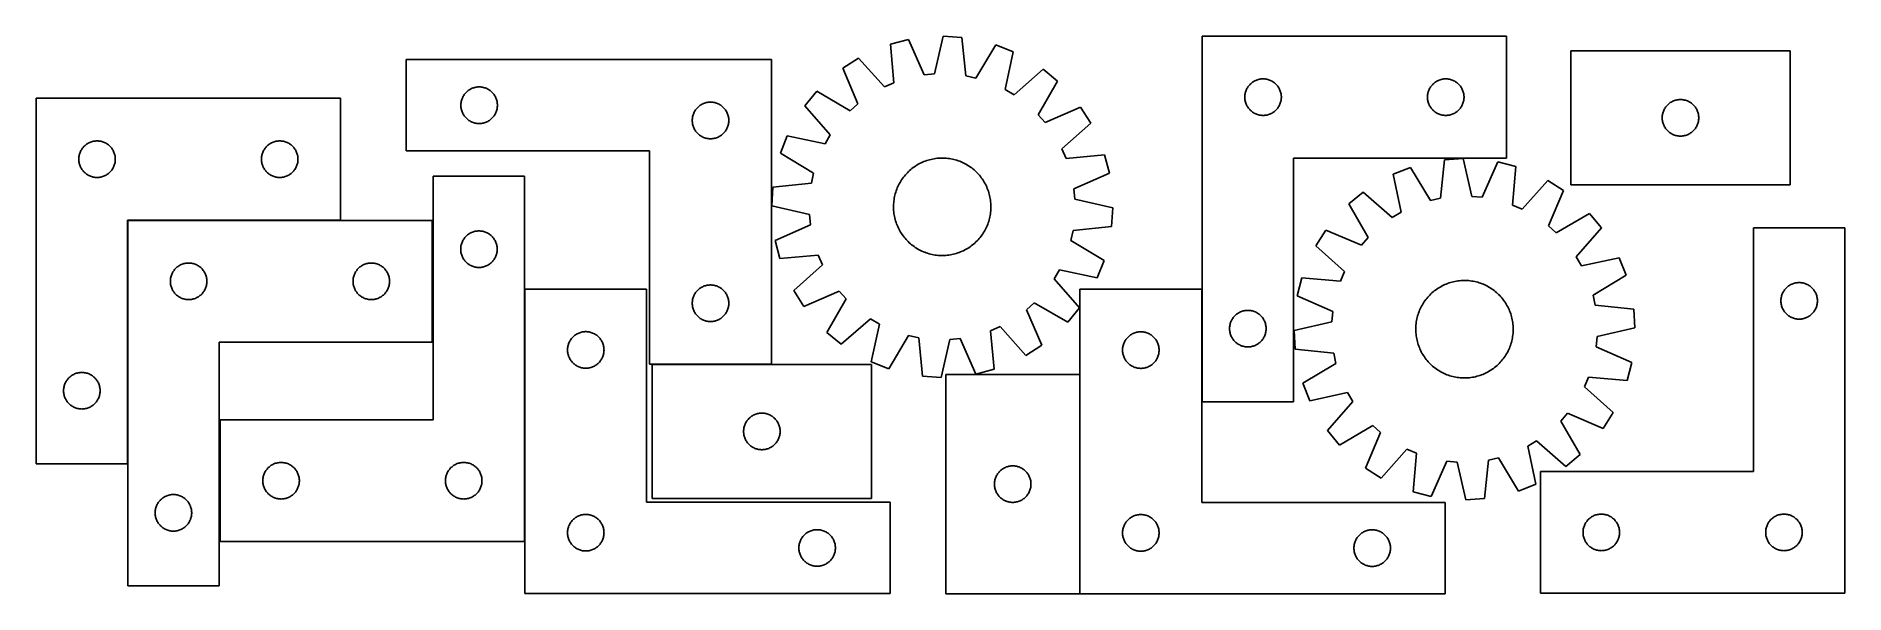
# Model space of a CAD drawing. Header units: millimetres. Extents: x 7 to 1492, y 7 to 464.
import ezdxf

# ---------------------------------------------------------------- set-up
doc = ezdxf.new("R2010")
doc.units = ezdxf.units.MM
doc.layers.add('COMMON', color=5, linetype='CONTINUOUS', true_color=0x0000ff)
doc.layers.add('CUT', color=7, linetype='CONTINUOUS', true_color=0x000000)

msp = doc.modelspace()

# ---------------------------------------------------------------- linework, layer by layer
at = {"layer": 'COMMON'}
for p, q in [((81.959619, 313.010015), (81.959619, 113.210016)), ((256.859619, 313.110016), (82.05962, 313.110016)), ((408.068443, 256.692933), (408.068443, 49.348208)), ((610.630426, 194.927944), (512.764586, 194.927944)), ((863.872838, 6.584047), (863.872838, 186.584047))]:
    msp.add_line(p, q, dxfattribs=at)
at = {"layer": 'CUT'}
for p, q in [((723.218778, 461.406701), (708.326226, 457.541154)), ((736.071034, 432.358564), (723.218778, 461.406701)), ((751.623806, 464.167178), (744.605172, 433.187934)), ((766.981984, 463.241479), (751.623806, 464.167178)), ((770.228837, 431.643493), (766.981984, 463.241479)), ((964.378559, 464.176324), (964.378559, 164.176324)), ((1214.378559, 464.176324), (964.378559, 464.176324)), ((1214.378559, 364.176324), (1214.378559, 464.176324)), ((682.164474, 446.138149), (669.195335, 437.859744)), ((703.364064, 422.483294), (682.164474, 446.138149)), ((708.326226, 457.541154), (711.224222, 425.909266)), ((794.849804, 457.089212), (778.601575, 429.795078)), ((809.170243, 451.462883), (794.849804, 457.089212)), ((802.49387, 420.40808), (809.170243, 451.462883)), ((1447.124187, 452.194403), (1267.124187, 452.194403)), ((1267.124187, 452.194403), (1267.124187, 342.194403)), ((1447.124187, 342.194403), (1447.124187, 452.194403)), ((610.630426, 445.027944), (310.630426, 445.027944)), ((310.630426, 445.027944), (310.630426, 370.027944)), ((610.630426, 195.027944), (610.630426, 445.027944)), ((669.195335, 437.859744), (681.726284, 408.67156)), ((744.605172, 433.187934), (736.071034, 432.358564)), ((778.601575, 429.795078), (770.228837, 431.643493)), ((833.772961, 437.000099), (809.885624, 416.062814)), ((845.653876, 427.223883), (833.772961, 437.000099)), ((357.973793, 415.578387), (358.405001, 416.21926)), ((358.405001, 416.21926), (358.868629, 416.837086)), ((358.868629, 416.837086), (359.363447, 417.430226)), ((359.363447, 417.430226), (359.888143, 417.997106)), ((359.888143, 417.997106), (360.441326, 418.536224)), ((360.441326, 418.536224), (361.021528, 419.04615)), ((361.021528, 419.04615), (361.627212, 419.525532)), ((361.627212, 419.525532), (362.25677, 419.973099)), ((362.25677, 419.973099), (362.908534, 420.387663)), ((362.908534, 420.387663), (363.580775, 420.768126)), ((363.580775, 420.768126), (364.27171, 421.113478)), ((364.27171, 421.113478), (364.979508, 421.422803)), ((364.979508, 421.422803), (365.70229, 421.695282)), ((365.70229, 421.695282), (366.438142, 421.930192)), ((366.438142, 421.930192), (367.18511, 422.126909)), ((367.18511, 422.126909), (367.941215, 422.284913)), ((367.941215, 422.284913), (368.704451, 422.403784)), ((368.704451, 422.403784), (369.472794, 422.483207)), ((369.472794, 422.483207), (370.244207, 422.522971)), ((370.244207, 422.522971), (371.016645, 422.522971)), ((371.016645, 422.522971), (371.788058, 422.483207)), ((371.788058, 422.483207), (372.556401, 422.403784)), ((372.556401, 422.403784), (373.319637, 422.284913)), ((373.319637, 422.284913), (374.075742, 422.126909)), ((374.075742, 422.126909), (374.822711, 421.930192)), ((374.822711, 421.930192), (375.558562, 421.695282)), ((375.558562, 421.695282), (376.281345, 421.422803)), ((376.281345, 421.422803), (376.989142, 421.113478)), ((376.989142, 421.113478), (377.680077, 420.768126)), ((377.680077, 420.768126), (378.352318, 420.387663)), ((378.352318, 420.387663), (379.004082, 419.973099)), ((379.004082, 419.973099), (379.63364, 419.525532)), ((379.63364, 419.525532), (380.239324, 419.04615)), ((380.239324, 419.04615), (380.819526, 418.536224)), ((380.819526, 418.536224), (381.372709, 417.997106)), ((381.372709, 417.997106), (381.897405, 417.430226)), ((381.897405, 417.430226), (382.392223, 416.837086)), ((382.392223, 416.837086), (382.855851, 416.21926)), ((382.855851, 416.21926), (383.28706, 415.578387)), ((647.837753, 418.930415), (638.061536, 407.0495)), ((675.309513, 402.984345), (647.837753, 418.930415)), ((711.224222, 425.909266), (703.364064, 422.483294)), ((809.885624, 416.062814), (802.49387, 420.40808)), ((829.707805, 399.752123), (845.653876, 427.223883)), ((999.423296, 415.333956), (999.502719, 416.1023)), ((999.502719, 416.1023), (999.62159, 416.865536)), ((999.62159, 416.865536), (999.779594, 417.621641)), ((999.779594, 417.621641), (999.976311, 418.368609)), ((999.976311, 418.368609), (1000.211221, 419.10446)), ((1000.211221, 419.10446), (1000.4837, 419.827243)), ((1000.4837, 419.827243), (1000.793025, 420.53504)), ((1000.793025, 420.53504), (1001.138377, 421.225976)), ((1001.138377, 421.225976), (1001.51884, 421.898217)), ((1001.51884, 421.898217), (1001.933404, 422.54998)), ((1001.933404, 422.54998), (1002.380971, 423.179539)), ((1002.380971, 423.179539), (1002.860353, 423.785222)), ((1002.860353, 423.785222), (1003.370279, 424.365425)), ((1003.370279, 424.365425), (1003.909397, 424.918607)), ((1003.909397, 424.918607), (1004.476277, 425.443303)), ((1004.476277, 425.443303), (1005.069417, 425.938122)), ((1005.069417, 425.938122), (1005.687243, 426.40175)), ((1005.687243, 426.40175), (1006.328116, 426.832958)), ((1006.328116, 426.832958), (1006.990338, 427.230603)), ((1006.990338, 427.230603), (1007.672152, 427.593631)), ((1007.672152, 427.593631), (1008.371751, 427.921078)), ((1008.371751, 427.921078), (1009.087278, 428.212077)), ((1009.087278, 428.212077), (1009.816837, 428.465855)), ((1009.816837, 428.465855), (1010.558492, 428.68174)), ((1010.558492, 428.68174), (1011.310278, 428.85916)), ((1011.310278, 428.85916), (1012.070201, 428.997643)), ((1012.070201, 428.997643), (1012.836244, 429.096823)), ((1012.836244, 429.096823), (1013.606378, 429.156436)), ((1013.606378, 429.156436), (1014.378559, 429.176324)), ((1014.378559, 429.176324), (1015.150741, 429.156436)), ((1015.150741, 429.156436), (1015.920874, 429.096823)), ((1015.920874, 429.096823), (1016.686918, 428.997643)), ((1016.686918, 428.997643), (1017.44684, 428.85916)), ((1017.44684, 428.85916), (1018.198626, 428.68174)), ((1018.198626, 428.68174), (1018.940282, 428.465855)), ((1018.940282, 428.465855), (1019.669841, 428.212077)), ((1019.669841, 428.212077), (1020.385368, 427.921078)), ((1020.385368, 427.921078), (1021.084966, 427.593631)), ((1021.084966, 427.593631), (1021.76678, 427.230603)), ((1021.76678, 427.230603), (1022.429002, 426.832958)), ((1022.429002, 426.832958), (1023.069876, 426.40175)), ((1023.069876, 426.40175), (1023.687702, 425.938122)), ((1023.687702, 425.938122), (1024.280841, 425.443303)), ((1024.280841, 425.443303), (1024.847722, 424.918607)), ((1024.847722, 424.918607), (1025.38684, 424.365425)), ((1025.38684, 424.365425), (1025.896766, 423.785222)), ((1025.896766, 423.785222), (1026.376148, 423.179539)), ((1026.376148, 423.179539), (1026.823714, 422.54998)), ((1026.823714, 422.54998), (1027.238279, 421.898217)), ((1027.238279, 421.898217), (1027.618741, 421.225976)), ((1027.618741, 421.225976), (1027.964093, 420.53504)), ((1027.964093, 420.53504), (1028.273419, 419.827243)), ((1028.273419, 419.827243), (1028.545898, 419.10446)), ((1028.545898, 419.10446), (1028.780807, 418.368609)), ((1028.780807, 418.368609), (1028.977525, 417.621641)), ((1028.977525, 417.621641), (1029.135529, 416.865536)), ((1029.135529, 416.865536), (1029.254399, 416.1023)), ((1029.254399, 416.1023), (1029.333822, 415.333956)), ((1149.423296, 415.333956), (1149.502719, 416.1023)), ((1149.502719, 416.1023), (1149.62159, 416.865536)), ((1149.62159, 416.865536), (1149.779594, 417.621641)), ((1149.779594, 417.621641), (1149.976311, 418.368609)), ((1149.976311, 418.368609), (1150.211221, 419.10446)), ((1150.211221, 419.10446), (1150.4837, 419.827243)), ((1150.4837, 419.827243), (1150.793025, 420.53504)), ((1150.793025, 420.53504), (1151.138377, 421.225976)), ((1151.138377, 421.225976), (1151.51884, 421.898217)), ((1151.51884, 421.898217), (1151.933404, 422.54998)), ((1151.933404, 422.54998), (1152.380971, 423.179539)), ((1152.380971, 423.179539), (1152.860353, 423.785222)), ((1152.860353, 423.785222), (1153.370279, 424.365425)), ((1153.370279, 424.365425), (1153.909397, 424.918607)), ((1153.909397, 424.918607), (1154.476277, 425.443303)), ((1154.476277, 425.443303), (1155.069417, 425.938122)), ((1155.069417, 425.938122), (1155.687243, 426.40175)), ((1155.687243, 426.40175), (1156.328116, 426.832958)), ((1156.328116, 426.832958), (1156.990338, 427.230603)), ((1156.990338, 427.230603), (1157.672152, 427.593631)), ((1157.672152, 427.593631), (1158.371751, 427.921078)), ((1158.371751, 427.921078), (1159.087278, 428.212077)), ((1159.087278, 428.212077), (1159.816837, 428.465855)), ((1159.816837, 428.465855), (1160.558492, 428.68174)), ((1160.558492, 428.68174), (1161.310278, 428.85916)), ((1161.310278, 428.85916), (1162.070201, 428.997643)), ((1162.070201, 428.997643), (1162.836244, 429.096823)), ((1162.836244, 429.096823), (1163.606378, 429.156436)), ((1163.606378, 429.156436), (1164.378559, 429.176324)), ((1164.378559, 429.176324), (1165.150741, 429.156436)), ((1165.150741, 429.156436), (1165.920874, 429.096823)), ((1165.920874, 429.096823), (1166.686918, 428.997643)), ((1166.686918, 428.997643), (1167.44684, 428.85916)), ((1167.44684, 428.85916), (1168.198626, 428.68174)), ((1168.198626, 428.68174), (1168.940282, 428.465855)), ((1168.940282, 428.465855), (1169.669841, 428.212077)), ((1169.669841, 428.212077), (1170.385368, 427.921078)), ((1170.385368, 427.921078), (1171.084966, 427.593631)), ((1171.084966, 427.593631), (1171.76678, 427.230603)), ((1171.76678, 427.230603), (1172.429002, 426.832958)), ((1172.429002, 426.832958), (1173.069876, 426.40175)), ((1173.069876, 426.40175), (1173.687702, 425.938122)), ((1173.687702, 425.938122), (1174.280841, 425.443303)), ((1174.280841, 425.443303), (1174.847722, 424.918607)), ((1174.847722, 424.918607), (1175.38684, 424.365425)), ((1175.38684, 424.365425), (1175.896766, 423.785222)), ((1175.896766, 423.785222), (1176.376148, 423.179539)), ((1176.376148, 423.179539), (1176.823714, 422.54998)), ((1176.823714, 422.54998), (1177.238279, 421.898217)), ((1177.238279, 421.898217), (1177.618741, 421.225976)), ((1177.618741, 421.225976), (1177.964093, 420.53504)), ((1177.964093, 420.53504), (1178.273419, 419.827243)), ((1178.273419, 419.827243), (1178.545898, 419.10446)), ((1178.545898, 419.10446), (1178.780807, 418.368609)), ((1178.780807, 418.368609), (1178.977525, 417.621641)), ((1178.977525, 417.621641), (1179.135529, 416.865536)), ((1179.135529, 416.865536), (1179.254399, 416.1023)), ((1179.254399, 416.1023), (1179.333822, 415.333956)), ((6.859619, 413.210016), (6.859619, 113.210016)), ((256.859619, 413.210016), (6.859619, 413.210016)), ((256.859619, 313.210016), (256.859619, 413.210016)), ((355.630426, 407.527944), (355.650315, 408.300125)), ((355.650315, 406.755762), (355.630426, 407.527944)), ((355.650315, 408.300125), (355.709928, 409.070259)), ((355.709928, 405.985629), (355.650315, 406.755762)), ((355.709928, 409.070259), (355.809108, 409.836302)), ((355.809108, 405.219585), (355.709928, 405.985629)), ((355.809108, 409.836302), (355.947591, 410.596225)), ((355.947591, 404.459663), (355.809108, 405.219585)), ((355.947591, 410.596225), (356.12501, 411.348011)), ((356.12501, 403.707877), (355.947591, 404.459663)), ((356.12501, 411.348011), (356.340895, 412.089666)), ((356.340895, 402.966221), (356.12501, 403.707877)), ((356.340895, 412.089666), (356.594674, 412.819225)), ((356.594674, 402.236663), (356.340895, 402.966221)), ((356.594674, 412.819225), (356.885673, 413.534752)), ((356.885673, 401.521135), (356.594674, 402.236663)), ((356.885673, 413.534752), (357.21312, 414.234351)), ((357.21312, 400.821537), (356.885673, 401.521135)), ((357.21312, 414.234351), (357.576147, 414.916165)), ((357.576147, 414.916165), (357.973793, 415.578387)), ((383.28706, 415.578387), (383.684705, 414.916165)), ((383.684705, 414.916165), (384.047732, 414.234351)), ((384.047732, 414.234351), (384.37518, 413.534752)), ((384.37518, 401.521135), (384.047732, 400.821537)), ((384.37518, 413.534752), (384.666178, 412.819225)), ((384.666178, 402.236663), (384.37518, 401.521135)), ((384.666178, 412.819225), (384.919957, 412.089666)), ((384.919957, 402.966221), (384.666178, 402.236663)), ((384.919957, 412.089666), (385.135842, 411.348011)), ((385.135842, 403.707877), (384.919957, 402.966221)), ((385.135842, 411.348011), (385.313261, 410.596225)), ((385.313261, 404.459663), (385.135842, 403.707877)), ((385.313261, 410.596225), (385.451745, 409.836302)), ((385.451745, 405.219585), (385.313261, 404.459663)), ((385.451745, 409.836302), (385.550924, 409.070259)), ((385.550924, 405.985629), (385.451745, 405.219585)), ((385.550924, 409.070259), (385.610537, 408.300125)), ((385.610537, 406.755762), (385.550924, 405.985629)), ((385.610537, 408.300125), (385.630426, 407.527944)), ((385.630426, 407.527944), (385.610537, 406.755762)), ((546.594674, 400.319225), (546.885673, 401.034752)), ((546.885673, 401.034752), (547.21312, 401.734351)), ((547.21312, 401.734351), (547.576147, 402.416165)), ((547.576147, 402.416165), (547.973793, 403.078387)), ((547.973793, 403.078387), (548.405001, 403.71926)), ((548.405001, 403.71926), (548.868629, 404.337086)), ((548.868629, 404.337086), (549.363447, 404.930226)), ((549.363447, 404.930226), (549.888143, 405.497106)), ((549.888143, 405.497106), (550.441326, 406.036224)), ((550.441326, 406.036224), (551.021528, 406.54615)), ((551.021528, 406.54615), (551.627212, 407.025532)), ((551.627212, 407.025532), (552.25677, 407.473099)), ((552.25677, 407.473099), (552.908534, 407.887663)), ((552.908534, 407.887663), (553.580775, 408.268126)), ((553.580775, 408.268126), (554.27171, 408.613478)), ((554.27171, 408.613478), (554.979508, 408.922803)), ((554.979508, 408.922803), (555.70229, 409.195282)), ((555.70229, 409.195282), (556.438142, 409.430192)), ((556.438142, 409.430192), (557.18511, 409.626909)), ((557.18511, 409.626909), (557.941215, 409.784913)), ((557.941215, 409.784913), (558.704451, 409.903784)), ((558.704451, 409.903784), (559.472794, 409.983207)), ((559.472794, 409.983207), (560.244207, 410.022971)), ((560.244207, 410.022971), (561.016645, 410.022971)), ((561.016645, 410.022971), (561.788058, 409.983207)), ((561.788058, 409.983207), (562.556401, 409.903784)), ((562.556401, 409.903784), (563.319637, 409.784913)), ((563.319637, 409.784913), (564.075742, 409.626909)), ((564.075742, 409.626909), (564.822711, 409.430192)), ((564.822711, 409.430192), (565.558562, 409.195282)), ((565.558562, 409.195282), (566.281345, 408.922803)), ((566.281345, 408.922803), (566.989142, 408.613478)), ((566.989142, 408.613478), (567.680077, 408.268126)), ((567.680077, 408.268126), (568.352318, 407.887663)), ((568.352318, 407.887663), (569.004082, 407.473099)), ((569.004082, 407.473099), (569.63364, 407.025532)), ((569.63364, 407.025532), (570.239324, 406.54615)), ((570.239324, 406.54615), (570.819526, 406.036224)), ((570.819526, 406.036224), (571.372709, 405.497106)), ((571.372709, 405.497106), (571.897405, 404.930226)), ((571.897405, 404.930226), (572.392223, 404.337086)), ((572.392223, 404.337086), (572.855851, 403.71926)), ((572.855851, 403.71926), (573.28706, 403.078387)), ((573.28706, 403.078387), (573.684705, 402.416165)), ((573.684705, 402.416165), (574.047732, 401.734351)), ((574.047732, 401.734351), (574.37518, 401.034752)), ((574.37518, 401.034752), (574.666178, 400.319225)), ((638.061536, 407.0495), (658.998822, 383.162164)), ((681.726284, 408.67156), (675.309513, 402.984345)), ((864.583205, 405.8663), (835.395021, 393.335352)), ((872.861609, 392.897161), (864.583205, 405.8663)), ((999.383532, 414.562543), (999.423296, 415.333956)), ((999.383532, 413.790106), (999.383532, 414.562543)), ((999.423296, 413.018693), (999.383532, 413.790106)), ((999.502719, 412.250349), (999.423296, 413.018693)), ((999.62159, 411.487113), (999.502719, 412.250349)), ((999.779594, 410.731008), (999.62159, 411.487113)), ((999.976311, 409.98404), (999.779594, 410.731008)), ((1000.211221, 409.248189), (999.976311, 409.98404)), ((1000.4837, 408.525406), (1000.211221, 409.248189)), ((1000.793025, 407.817609), (1000.4837, 408.525406)), ((1001.138377, 407.126673), (1000.793025, 407.817609)), ((1001.51884, 406.454432), (1001.138377, 407.126673)), ((1001.933404, 405.802669), (1001.51884, 406.454432)), ((1002.380971, 405.17311), (1001.933404, 405.802669)), ((1002.860353, 404.567427), (1002.380971, 405.17311)), ((1003.370279, 403.987224), (1002.860353, 404.567427)), ((1003.909397, 403.434042), (1003.370279, 403.987224)), ((1004.476277, 402.909346), (1003.909397, 403.434042)), ((1005.069417, 402.414527), (1004.476277, 402.909346)), ((1005.687243, 401.950899), (1005.069417, 402.414527)), ((1006.328116, 401.519691), (1005.687243, 401.950899)), ((1006.990338, 401.122046), (1006.328116, 401.519691)), ((1007.672152, 400.759018), (1006.990338, 401.122046)), ((1021.76678, 401.122046), (1021.084966, 400.759018)), ((1022.429002, 401.519691), (1021.76678, 401.122046)), ((1023.069876, 401.950899), (1022.429002, 401.519691)), ((1023.687702, 402.414527), (1023.069876, 401.950899)), ((1024.280841, 402.909346), (1023.687702, 402.414527)), ((1024.847722, 403.434042), (1024.280841, 402.909346)), ((1025.38684, 403.987224), (1024.847722, 403.434042)), ((1025.896766, 404.567427), (1025.38684, 403.987224)), ((1026.376148, 405.17311), (1025.896766, 404.567427)), ((1026.823714, 405.802669), (1026.376148, 405.17311)), ((1027.238279, 406.454432), (1026.823714, 405.802669)), ((1027.618741, 407.126673), (1027.238279, 406.454432)), ((1027.964093, 407.817609), (1027.618741, 407.126673)), ((1028.273419, 408.525406), (1027.964093, 407.817609)), ((1028.545898, 409.248189), (1028.273419, 408.525406)), ((1028.780807, 409.98404), (1028.545898, 409.248189)), ((1028.977525, 410.731008), (1028.780807, 409.98404)), ((1029.135529, 411.487113), (1028.977525, 410.731008)), ((1029.254399, 412.250349), (1029.135529, 411.487113)), ((1029.333822, 413.018693), (1029.254399, 412.250349)), ((1029.333822, 415.333956), (1029.373586, 414.562543)), ((1029.373586, 413.790106), (1029.333822, 413.018693)), ((1029.373586, 414.562543), (1029.373586, 413.790106)), ((1149.383532, 414.562543), (1149.423296, 415.333956)), ((1149.383532, 413.790106), (1149.383532, 414.562543)), ((1149.423296, 413.018693), (1149.383532, 413.790106)), ((1149.502719, 412.250349), (1149.423296, 413.018693)), ((1149.62159, 411.487113), (1149.502719, 412.250349)), ((1149.779594, 410.731008), (1149.62159, 411.487113)), ((1149.976311, 409.98404), (1149.779594, 410.731008)), ((1150.211221, 409.248189), (1149.976311, 409.98404)), ((1150.4837, 408.525406), (1150.211221, 409.248189)), ((1150.793025, 407.817609), (1150.4837, 408.525406)), ((1151.138377, 407.126673), (1150.793025, 407.817609)), ((1151.51884, 406.454432), (1151.138377, 407.126673)), ((1151.933404, 405.802669), (1151.51884, 406.454432)), ((1152.380971, 405.17311), (1151.933404, 405.802669)), ((1152.860353, 404.567427), (1152.380971, 405.17311)), ((1153.370279, 403.987224), (1152.860353, 404.567427)), ((1153.909397, 403.434042), (1153.370279, 403.987224)), ((1154.476277, 402.909346), (1153.909397, 403.434042)), ((1155.069417, 402.414527), (1154.476277, 402.909346)), ((1155.687243, 401.950899), (1155.069417, 402.414527)), ((1156.328116, 401.519691), (1155.687243, 401.950899)), ((1156.990338, 401.122046), (1156.328116, 401.519691)), ((1157.672152, 400.759018), (1156.990338, 401.122046)), ((1171.76678, 401.122046), (1171.084966, 400.759018)), ((1172.429002, 401.519691), (1171.76678, 401.122046)), ((1173.069876, 401.950899), (1172.429002, 401.519691)), ((1173.687702, 402.414527), (1173.069876, 401.950899)), ((1174.280841, 402.909346), (1173.687702, 402.414527)), ((1174.847722, 403.434042), (1174.280841, 402.909346)), ((1175.38684, 403.987224), (1174.847722, 403.434042)), ((1175.896766, 404.567427), (1175.38684, 403.987224)), ((1176.376148, 405.17311), (1175.896766, 404.567427)), ((1176.823714, 405.802669), (1176.376148, 405.17311)), ((1177.238279, 406.454432), (1176.823714, 405.802669)), ((1177.618741, 407.126673), (1177.238279, 406.454432)), ((1177.964093, 407.817609), (1177.618741, 407.126673)), ((1178.273419, 408.525406), (1177.964093, 407.817609)), ((1178.545898, 409.248189), (1178.273419, 408.525406)), ((1178.780807, 409.98404), (1178.545898, 409.248189)), ((1178.977525, 410.731008), (1178.780807, 409.98404)), ((1179.135529, 411.487113), (1178.977525, 410.731008)), ((1179.254399, 412.250349), (1179.135529, 411.487113)), ((1179.333822, 413.018693), (1179.254399, 412.250349)), ((1179.333822, 415.333956), (1179.373586, 414.562543)), ((1179.373586, 413.790106), (1179.333822, 413.018693)), ((1179.373586, 414.562543), (1179.373586, 413.790106)), ((1342.618771, 401.01447), (1342.834656, 401.756125)), ((1342.834656, 401.756125), (1343.088435, 402.485684)), ((1343.088435, 402.485684), (1343.379433, 403.201211)), ((1343.379433, 403.201211), (1343.706881, 403.90081)), ((1343.706881, 403.90081), (1344.069908, 404.582624)), ((1344.069908, 404.582624), (1344.467553, 405.244846)), ((1344.467553, 405.244846), (1344.898762, 405.885719)), ((1344.898762, 405.885719), (1345.36239, 406.503545)), ((1345.36239, 406.503545), (1345.857208, 407.096685)), ((1345.857208, 407.096685), (1346.381904, 407.663565)), ((1346.381904, 407.663565), (1346.935087, 408.202683)), ((1346.935087, 408.202683), (1347.515289, 408.71261)), ((1347.515289, 408.71261), (1348.120973, 409.191992)), ((1348.120973, 409.191992), (1348.750531, 409.639558)), ((1348.750531, 409.639558), (1349.402295, 410.054122)), ((1349.402295, 410.054122), (1350.074536, 410.434585)), ((1350.074536, 410.434585), (1350.765471, 410.779937)), ((1350.765471, 410.779937), (1351.473268, 411.089262)), ((1351.473268, 411.089262), (1352.196051, 411.361741)), ((1352.196051, 411.361741), (1352.931902, 411.596651)), ((1352.931902, 411.596651), (1353.678871, 411.793368)), ((1353.678871, 411.793368), (1354.434976, 411.951372)), ((1354.434976, 411.951372), (1355.198212, 412.070243)), ((1355.198212, 412.070243), (1355.966555, 412.149666)), ((1355.966555, 412.149666), (1356.737968, 412.18943)), ((1356.737968, 412.18943), (1357.510406, 412.18943)), ((1357.510406, 412.18943), (1358.281819, 412.149666)), ((1358.281819, 412.149666), (1359.050162, 412.070243)), ((1359.050162, 412.070243), (1359.813398, 411.951372)), ((1359.813398, 411.951372), (1360.569503, 411.793368)), ((1360.569503, 411.793368), (1361.316471, 411.596651)), ((1361.316471, 411.596651), (1362.052323, 411.361741)), ((1362.052323, 411.361741), (1362.775105, 411.089262)), ((1362.775105, 411.089262), (1363.482903, 410.779937)), ((1363.482903, 410.779937), (1364.173838, 410.434585)), ((1364.173838, 410.434585), (1364.846079, 410.054122)), ((1364.846079, 410.054122), (1365.497843, 409.639558)), ((1365.497843, 409.639558), (1366.127401, 409.191992)), ((1366.127401, 409.191992), (1366.733085, 408.71261)), ((1366.733085, 408.71261), (1367.313287, 408.202683)), ((1367.313287, 408.202683), (1367.86647, 407.663565)), ((1367.86647, 407.663565), (1368.391166, 407.096685)), ((1368.391166, 407.096685), (1368.885984, 406.503545)), ((1368.885984, 406.503545), (1369.349612, 405.885719)), ((1369.349612, 405.885719), (1369.78082, 405.244846)), ((1369.78082, 405.244846), (1370.178466, 404.582624)), ((1370.178466, 404.582624), (1370.541493, 403.90081)), ((1370.541493, 403.90081), (1370.86894, 403.201211)), ((1370.86894, 403.201211), (1371.159939, 402.485684)), ((1371.159939, 402.485684), (1371.413718, 401.756125)), ((1371.413718, 401.756125), (1371.629603, 401.01447)), ((357.576147, 400.139723), (357.21312, 400.821537)), ((357.973793, 399.477501), (357.576147, 400.139723)), ((358.405001, 398.836627), (357.973793, 399.477501)), ((358.868629, 398.218802), (358.405001, 398.836627)), ((359.363447, 397.625662), (358.868629, 398.218802)), ((359.888143, 397.058781), (359.363447, 397.625662)), ((360.441326, 396.519663), (359.888143, 397.058781)), ((361.021528, 396.009737), (360.441326, 396.519663)), ((361.627212, 395.530355), (361.021528, 396.009737)), ((362.25677, 395.082789), (361.627212, 395.530355)), ((362.908534, 394.668224), (362.25677, 395.082789)), ((363.580775, 394.287762), (362.908534, 394.668224)), ((364.27171, 393.94241), (363.580775, 394.287762)), ((364.979508, 393.633084), (364.27171, 393.94241)), ((365.70229, 393.360605), (364.979508, 393.633084)), ((366.438142, 393.125696), (365.70229, 393.360605)), ((367.18511, 392.928978), (366.438142, 393.125696)), ((367.941215, 392.770975), (367.18511, 392.928978)), ((368.704451, 392.652104), (367.941215, 392.770975)), ((369.472794, 392.572681), (368.704451, 392.652104)), ((370.244207, 392.532917), (369.472794, 392.572681)), ((371.016645, 392.532917), (370.244207, 392.532917)), ((371.788058, 392.572681), (371.016645, 392.532917)), ((372.556401, 392.652104), (371.788058, 392.572681)), ((373.319637, 392.770975), (372.556401, 392.652104)), ((374.075742, 392.928978), (373.319637, 392.770975)), ((374.822711, 393.125696), (374.075742, 392.928978)), ((375.558562, 393.360605), (374.822711, 393.125696)), ((376.281345, 393.633084), (375.558562, 393.360605)), ((376.989142, 393.94241), (376.281345, 393.633084)), ((377.680077, 394.287762), (376.989142, 393.94241)), ((378.352318, 394.668224), (377.680077, 394.287762)), ((379.004082, 395.082789), (378.352318, 394.668224)), ((379.63364, 395.530355), (379.004082, 395.082789)), ((380.239324, 396.009737), (379.63364, 395.530355)), ((380.819526, 396.519663), (380.239324, 396.009737)), ((381.372709, 397.058781), (380.819526, 396.519663)), ((381.897405, 397.625662), (381.372709, 397.058781)), ((382.392223, 398.218802), (381.897405, 397.625662)), ((382.855851, 398.836627), (382.392223, 398.218802)), ((383.28706, 399.477501), (382.855851, 398.836627)), ((383.684705, 400.139723), (383.28706, 399.477501)), ((384.047732, 400.821537), (383.684705, 400.139723)), ((545.630426, 395.027944), (545.650315, 395.800125)), ((545.650315, 394.255762), (545.630426, 395.027944)), ((545.650315, 395.800125), (545.709928, 396.570259)), ((545.709928, 393.485629), (545.650315, 394.255762)), ((545.709928, 396.570259), (545.809108, 397.336302)), ((545.809108, 392.719585), (545.709928, 393.485629)), ((545.809108, 397.336302), (545.947591, 398.096225)), ((545.947591, 391.959663), (545.809108, 392.719585)), ((545.947591, 398.096225), (546.12501, 398.848011)), ((546.12501, 391.207877), (545.947591, 391.959663)), ((546.12501, 398.848011), (546.340895, 399.589666)), ((546.340895, 390.466221), (546.12501, 391.207877)), ((546.340895, 399.589666), (546.594674, 400.319225)), ((546.594674, 389.736663), (546.340895, 390.466221)), ((546.885673, 389.021135), (546.594674, 389.736663)), ((547.21312, 388.321537), (546.885673, 389.021135)), ((547.576147, 387.639723), (547.21312, 388.321537)), ((547.973793, 386.977501), (547.576147, 387.639723)), ((548.405001, 386.336627), (547.973793, 386.977501)), ((548.868629, 385.718802), (548.405001, 386.336627)), ((572.855851, 386.336627), (572.392223, 385.718802)), ((573.28706, 386.977501), (572.855851, 386.336627)), ((573.684705, 387.639723), (573.28706, 386.977501)), ((574.047732, 388.321537), (573.684705, 387.639723)), ((574.37518, 389.021135), (574.047732, 388.321537)), ((574.666178, 389.736663), (574.37518, 389.021135)), ((574.666178, 400.319225), (574.919957, 399.589666)), ((574.919957, 390.466221), (574.666178, 389.736663)), ((574.919957, 399.589666), (575.135842, 398.848011)), ((575.135842, 391.207877), (574.919957, 390.466221)), ((575.135842, 398.848011), (575.313261, 398.096225)), ((575.313261, 391.959663), (575.135842, 391.207877)), ((575.313261, 398.096225), (575.451745, 397.336302)), ((575.451745, 392.719585), (575.313261, 391.959663)), ((575.451745, 397.336302), (575.550924, 396.570259)), ((575.550924, 393.485629), (575.451745, 392.719585)), ((575.550924, 396.570259), (575.610537, 395.800125)), ((575.610537, 394.255762), (575.550924, 393.485629)), ((575.610537, 395.800125), (575.630426, 395.027944)), ((575.630426, 395.027944), (575.610537, 394.255762)), ((835.395021, 393.335352), (829.707805, 399.752123)), ((849.206755, 371.697572), (872.861609, 392.897161)), ((1008.371751, 400.431571), (1007.672152, 400.759018)), ((1009.087278, 400.140572), (1008.371751, 400.431571)), ((1009.816837, 399.886794), (1009.087278, 400.140572)), ((1010.558492, 399.670909), (1009.816837, 399.886794)), ((1011.310278, 399.493489), (1010.558492, 399.670909)), ((1012.070201, 399.355006), (1011.310278, 399.493489)), ((1012.836244, 399.255826), (1012.070201, 399.355006)), ((1013.606378, 399.196213), (1012.836244, 399.255826)), ((1014.378559, 399.176324), (1013.606378, 399.196213)), ((1015.150741, 399.196213), (1014.378559, 399.176324)), ((1015.920874, 399.255826), (1015.150741, 399.196213)), ((1016.686918, 399.355006), (1015.920874, 399.255826)), ((1017.44684, 399.493489), (1016.686918, 399.355006)), ((1018.198626, 399.670909), (1017.44684, 399.493489)), ((1018.940282, 399.886794), (1018.198626, 399.670909)), ((1019.669841, 400.140572), (1018.940282, 399.886794)), ((1020.385368, 400.431571), (1019.669841, 400.140572)), ((1021.084966, 400.759018), (1020.385368, 400.431571)), ((1158.371751, 400.431571), (1157.672152, 400.759018)), ((1159.087278, 400.140572), (1158.371751, 400.431571)), ((1159.816837, 399.886794), (1159.087278, 400.140572)), ((1160.558492, 399.670909), (1159.816837, 399.886794)), ((1161.310278, 399.493489), (1160.558492, 399.670909)), ((1162.070201, 399.355006), (1161.310278, 399.493489)), ((1162.836244, 399.255826), (1162.070201, 399.355006)), ((1163.606378, 399.196213), (1162.836244, 399.255826)), ((1164.378559, 399.176324), (1163.606378, 399.196213)), ((1165.150741, 399.196213), (1164.378559, 399.176324)), ((1165.920874, 399.255826), (1165.150741, 399.196213)), ((1166.686918, 399.355006), (1165.920874, 399.255826)), ((1167.44684, 399.493489), (1166.686918, 399.355006)), ((1168.198626, 399.670909), (1167.44684, 399.493489)), ((1168.940282, 399.886794), (1168.198626, 399.670909)), ((1169.669841, 400.140572), (1168.940282, 399.886794)), ((1170.385368, 400.431571), (1169.669841, 400.140572)), ((1171.084966, 400.759018), (1170.385368, 400.431571)), ((1342.124187, 397.194403), (1342.144076, 397.966584)), ((1342.144076, 396.422222), (1342.124187, 397.194403)), ((1342.144076, 397.966584), (1342.203689, 398.736718)), ((1342.203689, 395.652088), (1342.144076, 396.422222)), ((1342.203689, 398.736718), (1342.302868, 399.502762)), ((1342.302868, 394.886044), (1342.203689, 395.652088)), ((1342.302868, 399.502762), (1342.441352, 400.262684)), ((1342.441352, 394.126122), (1342.302868, 394.886044)), ((1342.441352, 400.262684), (1342.618771, 401.01447)), ((1342.618771, 393.374336), (1342.441352, 394.126122)), ((1342.834656, 392.63268), (1342.618771, 393.374336)), ((1343.088435, 391.903122), (1342.834656, 392.63268)), ((1343.379433, 391.187594), (1343.088435, 391.903122)), ((1343.706881, 390.487996), (1343.379433, 391.187594)), ((1344.069908, 389.806182), (1343.706881, 390.487996)), ((1344.467553, 389.14396), (1344.069908, 389.806182)), ((1344.898762, 388.503086), (1344.467553, 389.14396)), ((1345.36239, 387.885261), (1344.898762, 388.503086)), ((1345.857208, 387.292121), (1345.36239, 387.885261)), ((1346.381904, 386.725241), (1345.857208, 387.292121)), ((1346.935087, 386.186122), (1346.381904, 386.725241)), ((1347.515289, 385.676196), (1346.935087, 386.186122)), ((1367.313287, 386.186122), (1366.733085, 385.676196)), ((1367.86647, 386.725241), (1367.313287, 386.186122)), ((1368.391166, 387.292121), (1367.86647, 386.725241)), ((1368.885984, 387.885261), (1368.391166, 387.292121)), ((1369.349612, 388.503086), (1368.885984, 387.885261)), ((1369.78082, 389.14396), (1369.349612, 388.503086)), ((1370.178466, 389.806182), (1369.78082, 389.14396)), ((1370.541493, 390.487996), (1370.178466, 389.806182)), ((1370.86894, 391.187594), (1370.541493, 390.487996)), ((1371.159939, 391.903122), (1370.86894, 391.187594)), ((1371.413718, 392.63268), (1371.159939, 391.903122)), ((1371.629603, 393.374336), (1371.413718, 392.63268)), ((1371.629603, 401.01447), (1371.807022, 400.262684)), ((1371.807022, 394.126122), (1371.629603, 393.374336)), ((1371.807022, 400.262684), (1371.945505, 399.502762)), ((1371.945505, 394.886044), (1371.807022, 394.126122)), ((1371.945505, 399.502762), (1372.044685, 398.736718)), ((1372.044685, 395.652088), (1371.945505, 394.886044)), ((1372.044685, 398.736718), (1372.104298, 397.966584)), ((1372.104298, 396.422222), (1372.044685, 395.652088)), ((1372.104298, 397.966584), (1372.124187, 397.194403)), ((1372.124187, 397.194403), (1372.104298, 396.422222)), ((43.9999, 370.931908), (44.414464, 371.583672)), ((44.414464, 371.583672), (44.86203, 372.21323)), ((44.86203, 372.21323), (45.341412, 372.818914)), ((45.341412, 372.818914), (45.851339, 373.399116)), ((45.851339, 373.399116), (46.390457, 373.952299)), ((46.390457, 373.952299), (46.957337, 374.476995)), ((46.957337, 374.476995), (47.550477, 374.971813)), ((47.550477, 374.971813), (48.168303, 375.435441)), ((48.168303, 375.435441), (48.809176, 375.866649)), ((48.809176, 375.866649), (49.471398, 376.264295)), ((49.471398, 376.264295), (50.153212, 376.627322)), ((50.153212, 376.627322), (50.85281, 376.954769)), ((50.85281, 376.954769), (51.568338, 377.245768)), ((51.568338, 377.245768), (52.297897, 377.499547)), ((52.297897, 377.499547), (53.039552, 377.715432)), ((53.039552, 377.715432), (53.791338, 377.892851)), ((53.791338, 377.892851), (54.55126, 378.031334)), ((54.55126, 378.031334), (55.317304, 378.130514)), ((55.317304, 378.130514), (56.087438, 378.190127)), ((56.087438, 378.190127), (56.859619, 378.210016)), ((56.859619, 378.210016), (57.6318, 378.190127)), ((57.6318, 378.190127), (58.401934, 378.130514)), ((58.401934, 378.130514), (59.167978, 378.031334)), ((59.167978, 378.031334), (59.9279, 377.892851)), ((59.9279, 377.892851), (60.679686, 377.715432)), ((60.679686, 377.715432), (61.421342, 377.499547)), ((61.421342, 377.499547), (62.1509, 377.245768)), ((62.1509, 377.245768), (62.866428, 376.954769)), ((62.866428, 376.954769), (63.566026, 376.627322)), ((63.566026, 376.627322), (64.24784, 376.264295)), ((64.24784, 376.264295), (64.910062, 375.866649)), ((64.910062, 375.866649), (65.550936, 375.435441)), ((65.550936, 375.435441), (66.168761, 374.971813)), ((66.168761, 374.971813), (66.761901, 374.476995)), ((66.761901, 374.476995), (67.328781, 373.952299)), ((67.328781, 373.952299), (67.8679, 373.399116)), ((67.8679, 373.399116), (68.377826, 372.818914)), ((68.377826, 372.818914), (68.857208, 372.21323)), ((68.857208, 372.21323), (69.304774, 371.583672)), ((69.304774, 371.583672), (69.719338, 370.931908)), ((193.9999, 370.931908), (194.414464, 371.583672)), ((194.414464, 371.583672), (194.86203, 372.21323)), ((194.86203, 372.21323), (195.341412, 372.818914)), ((195.341412, 372.818914), (195.851339, 373.399116)), ((195.851339, 373.399116), (196.390457, 373.952299)), ((196.390457, 373.952299), (196.957337, 374.476995)), ((196.957337, 374.476995), (197.550477, 374.971813)), ((197.550477, 374.971813), (198.168303, 375.435441)), ((198.168303, 375.435441), (198.809176, 375.866649)), ((198.809176, 375.866649), (199.471398, 376.264295)), ((199.471398, 376.264295), (200.153212, 376.627322)), ((200.153212, 376.627322), (200.85281, 376.954769)), ((200.85281, 376.954769), (201.568338, 377.245768)), ((201.568338, 377.245768), (202.297897, 377.499547)), ((202.297897, 377.499547), (203.039552, 377.715432)), ((203.039552, 377.715432), (203.791338, 377.892851)), ((203.791338, 377.892851), (204.55126, 378.031334)), ((204.55126, 378.031334), (205.317304, 378.130514)), ((205.317304, 378.130514), (206.087438, 378.190127)), ((206.087438, 378.190127), (206.859619, 378.210016)), ((206.859619, 378.210016), (207.6318, 378.190127)), ((207.6318, 378.190127), (208.401934, 378.130514)), ((208.401934, 378.130514), (209.167978, 378.031334)), ((209.167978, 378.031334), (209.9279, 377.892851)), ((209.9279, 377.892851), (210.679686, 377.715432)), ((210.679686, 377.715432), (211.421342, 377.499547)), ((211.421342, 377.499547), (212.1509, 377.245768)), ((212.1509, 377.245768), (212.866428, 376.954769)), ((212.866428, 376.954769), (213.566026, 376.627322)), ((213.566026, 376.627322), (214.24784, 376.264295)), ((214.24784, 376.264295), (214.910062, 375.866649)), ((214.910062, 375.866649), (215.550936, 375.435441)), ((215.550936, 375.435441), (216.168761, 374.971813)), ((216.168761, 374.971813), (216.761901, 374.476995)), ((216.761901, 374.476995), (217.328781, 373.952299)), ((217.328781, 373.952299), (217.8679, 373.399116)), ((217.8679, 373.399116), (218.377826, 372.818914)), ((218.377826, 372.818914), (218.857208, 372.21323)), ((218.857208, 372.21323), (219.304774, 371.583672)), ((219.304774, 371.583672), (219.719338, 370.931908)), ((549.363447, 385.125662), (548.868629, 385.718802)), ((549.888143, 384.558781), (549.363447, 385.125662)), ((550.441326, 384.019663), (549.888143, 384.558781)), ((551.021528, 383.509737), (550.441326, 384.019663)), ((551.627212, 383.030355), (551.021528, 383.509737)), ((552.25677, 382.582789), (551.627212, 383.030355)), ((552.908534, 382.168224), (552.25677, 382.582789)), ((553.580775, 381.787762), (552.908534, 382.168224)), ((554.27171, 381.44241), (553.580775, 381.787762)), ((554.979508, 381.133084), (554.27171, 381.44241)), ((555.70229, 380.860605), (554.979508, 381.133084)), ((556.438142, 380.625696), (555.70229, 380.860605)), ((557.18511, 380.428978), (556.438142, 380.625696)), ((557.941215, 380.270975), (557.18511, 380.428978)), ((558.704451, 380.152104), (557.941215, 380.270975)), ((559.472794, 380.072681), (558.704451, 380.152104)), ((560.244207, 380.032917), (559.472794, 380.072681)), ((561.016645, 380.032917), (560.244207, 380.032917)), ((561.788058, 380.072681), (561.016645, 380.032917)), ((562.556401, 380.152104), (561.788058, 380.072681)), ((563.319637, 380.270975), (562.556401, 380.152104)), ((564.075742, 380.428978), (563.319637, 380.270975)), ((564.822711, 380.625696), (564.075742, 380.428978)), ((565.558562, 380.860605), (564.822711, 380.625696)), ((566.281345, 381.133084), (565.558562, 380.860605)), ((566.989142, 381.44241), (566.281345, 381.133084)), ((567.680077, 381.787762), (566.989142, 381.44241)), ((568.352318, 382.168224), (567.680077, 381.787762)), ((569.004082, 382.582789), (568.352318, 382.168224)), ((569.63364, 383.030355), (569.004082, 382.582789)), ((570.239324, 383.509737), (569.63364, 383.030355)), ((570.819526, 384.019663), (570.239324, 383.509737)), ((571.372709, 384.558781), (570.819526, 384.019663)), ((571.897405, 385.125662), (571.372709, 384.558781)), ((572.392223, 385.718802), (571.897405, 385.125662)), ((623.598753, 382.446782), (617.972423, 368.126344)), ((654.653556, 375.770409), (623.598753, 382.446782)), ((658.998822, 383.162164), (654.653556, 375.770409)), ((852.632727, 363.837414), (849.206755, 371.697572)), ((1348.120973, 385.196814), (1347.515289, 385.676196)), ((1348.750531, 384.749248), (1348.120973, 385.196814)), ((1349.402295, 384.334683), (1348.750531, 384.749248)), ((1350.074536, 383.954221), (1349.402295, 384.334683)), ((1350.765471, 383.608869), (1350.074536, 383.954221)), ((1351.473268, 383.299543), (1350.765471, 383.608869)), ((1352.196051, 383.027064), (1351.473268, 383.299543)), ((1352.931902, 382.792155), (1352.196051, 383.027064)), ((1353.678871, 382.595437), (1352.931902, 382.792155)), ((1354.434976, 382.437434), (1353.678871, 382.595437)), ((1355.198212, 382.318563), (1354.434976, 382.437434)), ((1355.966555, 382.23914), (1355.198212, 382.318563)), ((1356.737968, 382.199376), (1355.966555, 382.23914)), ((1357.510406, 382.199376), (1356.737968, 382.199376)), ((1358.281819, 382.23914), (1357.510406, 382.199376)), ((1359.050162, 382.318563), (1358.281819, 382.23914)), ((1359.813398, 382.437434), (1359.050162, 382.318563)), ((1360.569503, 382.595437), (1359.813398, 382.437434)), ((1361.316471, 382.792155), (1360.569503, 382.595437)), ((1362.052323, 383.027064), (1361.316471, 382.792155)), ((1362.775105, 383.299543), (1362.052323, 383.027064)), ((1363.482903, 383.608869), (1362.775105, 383.299543)), ((1364.173838, 383.954221), (1363.482903, 383.608869)), ((1364.846079, 384.334683), (1364.173838, 383.954221)), ((1365.497843, 384.749248), (1364.846079, 384.334683)), ((1366.127401, 385.196814), (1365.497843, 384.749248)), ((1366.733085, 385.676196), (1366.127401, 385.196814)), ((41.864592, 363.596235), (41.904356, 364.367648)), ((41.864592, 362.823797), (41.864592, 363.596235)), ((41.904356, 362.052384), (41.864592, 362.823797)), ((41.904356, 364.367648), (41.983779, 365.135991)), ((41.983779, 361.284041), (41.904356, 362.052384)), ((41.983779, 365.135991), (42.10265, 365.899227)), ((42.10265, 360.520805), (41.983779, 361.284041)), ((42.10265, 365.899227), (42.260653, 366.655332)), ((42.260653, 359.7647), (42.10265, 360.520805)), ((42.260653, 366.655332), (42.457371, 367.4023)), ((42.457371, 359.017731), (42.260653, 359.7647)), ((42.457371, 367.4023), (42.692281, 368.138152)), ((42.692281, 358.28188), (42.457371, 359.017731)), ((42.692281, 368.138152), (42.96476, 368.860934)), ((42.96476, 357.559097), (42.692281, 358.28188)), ((42.96476, 368.860934), (43.274085, 369.568732)), ((43.274085, 356.8513), (42.96476, 357.559097)), ((43.274085, 369.568732), (43.619437, 370.259667)), ((43.619437, 356.160365), (43.274085, 356.8513)), ((43.619437, 370.259667), (43.9999, 370.931908)), ((69.719338, 370.931908), (70.099801, 370.259667)), ((70.099801, 370.259667), (70.445153, 369.568732)), ((70.445153, 356.8513), (70.099801, 356.160365)), ((70.445153, 369.568732), (70.754479, 368.860934)), ((70.754479, 357.559097), (70.445153, 356.8513)), ((70.754479, 368.860934), (71.026958, 368.138152)), ((71.026958, 358.28188), (70.754479, 357.559097)), ((71.026958, 368.138152), (71.261867, 367.4023)), ((71.261867, 359.017731), (71.026958, 358.28188)), ((71.261867, 367.4023), (71.458585, 366.655332)), ((71.458585, 359.7647), (71.261867, 359.017731)), ((71.458585, 366.655332), (71.616588, 365.899227)), ((71.616588, 360.520805), (71.458585, 359.7647)), ((71.616588, 365.899227), (71.735459, 365.135991)), ((71.735459, 361.284041), (71.616588, 360.520805)), ((71.735459, 365.135991), (71.814882, 364.367648)), ((71.814882, 362.052384), (71.735459, 361.284041)), ((71.814882, 364.367648), (71.854646, 363.596235)), ((71.854646, 362.823797), (71.814882, 362.052384)), ((71.854646, 363.596235), (71.854646, 362.823797)), ((191.864592, 363.596235), (191.904356, 364.367648)), ((191.864592, 362.823797), (191.864592, 363.596235)), ((191.904356, 362.052384), (191.864592, 362.823797)), ((191.904356, 364.367648), (191.983779, 365.135991)), ((191.983779, 361.284041), (191.904356, 362.052384)), ((191.983779, 365.135991), (192.10265, 365.899227)), ((192.10265, 360.520805), (191.983779, 361.284041)), ((192.10265, 365.899227), (192.260653, 366.655332)), ((192.260653, 359.7647), (192.10265, 360.520805)), ((192.260653, 366.655332), (192.457371, 367.4023)), ((192.457371, 359.017731), (192.260653, 359.7647)), ((192.457371, 367.4023), (192.692281, 368.138152)), ((192.692281, 358.28188), (192.457371, 359.017731)), ((192.692281, 368.138152), (192.96476, 368.860934)), ((192.96476, 357.559097), (192.692281, 358.28188)), ((192.96476, 368.860934), (193.274085, 369.568732)), ((193.274085, 356.8513), (192.96476, 357.559097)), ((193.274085, 369.568732), (193.619437, 370.259667)), ((193.619437, 356.160365), (193.274085, 356.8513)), ((193.619437, 370.259667), (193.9999, 370.931908)), ((219.719338, 370.931908), (220.099801, 370.259667)), ((220.099801, 370.259667), (220.445153, 369.568732)), ((220.445153, 356.8513), (220.099801, 356.160365)), ((220.445153, 369.568732), (220.754479, 368.860934)), ((220.754479, 357.559097), (220.445153, 356.8513)), ((220.754479, 368.860934), (221.026958, 368.138152)), ((221.026958, 358.28188), (220.754479, 357.559097)), ((221.026958, 368.138152), (221.261867, 367.4023)), ((221.261867, 359.017731), (221.026958, 358.28188)), ((221.261867, 367.4023), (221.458585, 366.655332)), ((221.458585, 359.7647), (221.261867, 359.017731)), ((221.458585, 366.655332), (221.616588, 365.899227)), ((221.616588, 360.520805), (221.458585, 359.7647)), ((221.616588, 365.899227), (221.735459, 365.135991)), ((221.735459, 361.284041), (221.616588, 360.520805)), ((221.735459, 365.135991), (221.814882, 364.367648)), ((221.814882, 362.052384), (221.735459, 361.284041)), ((221.814882, 364.367648), (221.854646, 363.596235)), ((221.854646, 362.823797), (221.814882, 362.052384)), ((221.854646, 363.596235), (221.854646, 362.823797)), ((310.630426, 370.027944), (510.630426, 370.027944)), ((510.630426, 370.027944), (510.630426, 195.027944)), ((617.972423, 368.126344), (645.266558, 351.878114)), ((727.043145, 356.281484), (728.063588, 357.014766)), ((728.063588, 357.014766), (729.106561, 357.715634)), ((729.106561, 357.715634), (730.171033, 358.383395)), ((730.171033, 358.383395), (731.255956, 359.017391)), ((731.255956, 359.017391), (732.360257, 359.616995)), ((732.360257, 359.616995), (733.482847, 360.181617)), ((733.482847, 360.181617), (734.622618, 360.710699)), ((734.622618, 360.710699), (735.778446, 361.203719)), ((735.778446, 361.203719), (736.94919, 361.66019)), ((736.94919, 361.66019), (738.133694, 362.079662)), ((738.133694, 362.079662), (739.33079, 362.461721)), ((739.33079, 362.461721), (740.539296, 362.805989)), ((740.539296, 362.805989), (741.758019, 363.112128)), ((741.758019, 363.112128), (742.985757, 363.379834)), ((742.985757, 363.379834), (744.221298, 363.608844)), ((744.221298, 363.608844), (745.463422, 363.798932)), ((745.463422, 363.798932), (746.710905, 363.94991)), ((746.710905, 363.94991), (747.962514, 364.061629)), ((747.962514, 364.061629), (749.217015, 364.133979)), ((749.217015, 364.133979), (750.473169, 364.166889)), ((750.473169, 364.166889), (751.729737, 364.160325)), ((751.729737, 364.160325), (752.985479, 364.114295)), ((752.985479, 364.114295), (754.239156, 364.028844)), ((754.239156, 364.028844), (755.48953, 363.904056)), ((755.48953, 363.904056), (756.735367, 363.740055)), ((756.735367, 363.740055), (757.975438, 363.537002)), ((757.975438, 363.537002), (759.208519, 363.295097)), ((759.208519, 363.295097), (760.433393, 363.01458)), ((760.433393, 363.01458), (761.648852, 362.695727)), ((761.648852, 362.695727), (762.853695, 362.338852)), ((762.853695, 362.338852), (764.046734, 361.944309)), ((764.046734, 361.944309), (765.226792, 361.512487)), ((765.226792, 361.512487), (766.392703, 361.04381)), ((766.392703, 361.04381), (767.543318, 360.538743)), ((767.543318, 360.538743), (768.6775, 359.997784)), ((768.6775, 359.997784), (769.794131, 359.421466)), ((769.794131, 359.421466), (770.892108, 358.810358)), ((770.892108, 358.810358), (771.970348, 358.165063)), ((771.970348, 358.165063), (773.027787, 357.486218)), ((773.027787, 357.486218), (774.063381, 356.774493)), ((774.063381, 356.774493), (775.076108, 356.030591)), ((884.264615, 366.735409), (852.632727, 363.837414)), ((888.130161, 351.842857), (884.264615, 366.735409)), ((1039.378559, 164.176324), (1039.378559, 364.176324)), ((1039.378559, 364.176324), (1214.378559, 364.176324)), ((1135.42546, 356.488802), (1121.12173, 350.82013)), ((1151.754368, 329.242857), (1135.42546, 356.488802)), ((1163.274958, 362.723488), (1160.1216, 331.116035)), ((1178.63033, 363.694619), (1163.274958, 362.723488)), ((1185.740584, 332.736275), (1178.63033, 363.694619)), ((1207.0434, 361.018189), (1194.277138, 331.932156)), ((1221.947323, 357.196719), (1207.0434, 361.018189)), ((1219.142921, 325.556395), (1221.947323, 357.196719)), ((43.9999, 355.488124), (43.619437, 356.160365)), ((44.414464, 354.83636), (43.9999, 355.488124)), ((44.86203, 354.206802), (44.414464, 354.83636)), ((45.341412, 353.601118), (44.86203, 354.206802)), ((45.851339, 353.020916), (45.341412, 353.601118)), ((46.390457, 352.467733), (45.851339, 353.020916)), ((46.957337, 351.943037), (46.390457, 352.467733)), ((47.550477, 351.448219), (46.957337, 351.943037)), ((48.168303, 350.984591), (47.550477, 351.448219)), ((48.809176, 350.553383), (48.168303, 350.984591)), ((49.471398, 350.155737), (48.809176, 350.553383)), ((50.153212, 349.79271), (49.471398, 350.155737)), ((50.85281, 349.465262), (50.153212, 349.79271)), ((51.568338, 349.174264), (50.85281, 349.465262)), ((52.297897, 348.920485), (51.568338, 349.174264)), ((53.039552, 348.7046), (52.297897, 348.920485)), ((53.791338, 348.527181), (53.039552, 348.7046)), ((54.55126, 348.388697), (53.791338, 348.527181)), ((55.317304, 348.289518), (54.55126, 348.388697)), ((56.087438, 348.229905), (55.317304, 348.289518)), ((56.859619, 348.210016), (56.087438, 348.229905)), ((57.6318, 348.229905), (56.859619, 348.210016)), ((58.401934, 348.289518), (57.6318, 348.229905)), ((59.167978, 348.388697), (58.401934, 348.289518)), ((59.9279, 348.527181), (59.167978, 348.388697)), ((60.679686, 348.7046), (59.9279, 348.527181)), ((61.421342, 348.920485), (60.679686, 348.7046)), ((62.1509, 349.174264), (61.421342, 348.920485)), ((62.866428, 349.465262), (62.1509, 349.174264)), ((63.566026, 349.79271), (62.866428, 349.465262)), ((64.24784, 350.155737), (63.566026, 349.79271)), ((64.910062, 350.553383), (64.24784, 350.155737)), ((65.550936, 350.984591), (64.910062, 350.553383)), ((66.168761, 351.448219), (65.550936, 350.984591)), ((66.761901, 351.943037), (66.168761, 351.448219)), ((67.328781, 352.467733), (66.761901, 351.943037)), ((67.8679, 353.020916), (67.328781, 352.467733)), ((68.377826, 353.601118), (67.8679, 353.020916)), ((68.857208, 354.206802), (68.377826, 353.601118)), ((69.304774, 354.83636), (68.857208, 354.206802)), ((69.719338, 355.488124), (69.304774, 354.83636)), ((70.099801, 356.160365), (69.719338, 355.488124)), ((193.9999, 355.488124), (193.619437, 356.160365)), ((194.414464, 354.83636), (193.9999, 355.488124)), ((194.86203, 354.206802), (194.414464, 354.83636)), ((195.341412, 353.601118), (194.86203, 354.206802)), ((195.851339, 353.020916), (195.341412, 353.601118)), ((196.390457, 352.467733), (195.851339, 353.020916)), ((196.957337, 351.943037), (196.390457, 352.467733)), ((197.550477, 351.448219), (196.957337, 351.943037)), ((198.168303, 350.984591), (197.550477, 351.448219)), ((198.809176, 350.553383), (198.168303, 350.984591)), ((199.471398, 350.155737), (198.809176, 350.553383)), ((200.153212, 349.79271), (199.471398, 350.155737)), ((200.85281, 349.465262), (200.153212, 349.79271)), ((201.568338, 349.174264), (200.85281, 349.465262)), ((202.297897, 348.920485), (201.568338, 349.174264)), ((203.039552, 348.7046), (202.297897, 348.920485)), ((203.791338, 348.527181), (203.039552, 348.7046)), ((204.55126, 348.388697), (203.791338, 348.527181)), ((205.317304, 348.289518), (204.55126, 348.388697)), ((206.087438, 348.229905), (205.317304, 348.289518)), ((206.859619, 348.210016), (206.087438, 348.229905)), ((207.6318, 348.229905), (206.859619, 348.210016)), ((208.401934, 348.289518), (207.6318, 348.229905)), ((209.167978, 348.388697), (208.401934, 348.289518)), ((209.9279, 348.527181), (209.167978, 348.388697)), ((210.679686, 348.7046), (209.9279, 348.527181)), ((211.421342, 348.920485), (210.679686, 348.7046)), ((212.1509, 349.174264), (211.421342, 348.920485)), ((212.866428, 349.465262), (212.1509, 349.174264)), ((213.566026, 349.79271), (212.866428, 349.465262)), ((214.24784, 350.155737), (213.566026, 349.79271)), ((214.910062, 350.553383), (214.24784, 350.155737)), ((215.550936, 350.984591), (214.910062, 350.553383)), ((216.168761, 351.448219), (215.550936, 350.984591)), ((216.761901, 351.943037), (216.168761, 351.448219)), ((217.328781, 352.467733), (216.761901, 351.943037)), ((217.8679, 353.020916), (217.328781, 352.467733)), ((218.377826, 353.601118), (217.8679, 353.020916)), ((218.857208, 354.206802), (218.377826, 353.601118)), ((219.304774, 354.83636), (218.857208, 354.206802)), ((219.719338, 355.488124), (219.304774, 354.83636)), ((220.099801, 356.160365), (219.719338, 355.488124)), ((407.968443, 349.348208), (332.968443, 349.348208)), ((332.968443, 349.348208), (332.968443, 149.348208)), ((407.968443, 49.348208), (407.968443, 349.348208)), ((643.418142, 343.505377), (611.820157, 340.258523)), ((645.266558, 351.878114), (643.418142, 343.505377)), ((714.522892, 340.819857), (715.063852, 341.95404)), ((715.063852, 341.95404), (715.64017, 343.070671)), ((715.64017, 343.070671), (716.251278, 344.168648)), ((716.251278, 344.168648), (716.896573, 345.246888)), ((716.896573, 345.246888), (717.575417, 346.304326)), ((717.575417, 346.304326), (718.287142, 347.33992)), ((718.287142, 347.33992), (719.031044, 348.352648)), ((719.031044, 348.352648), (719.80639, 349.341508)), ((719.80639, 349.341508), (720.612414, 350.305527)), ((720.612414, 350.305527), (721.448321, 351.243752)), ((721.448321, 351.243752), (722.313286, 352.155258)), ((722.313286, 352.155258), (723.206455, 353.039145)), ((723.206455, 353.039145), (724.126946, 353.894541)), ((724.126946, 353.894541), (725.073853, 354.720601)), ((725.073853, 354.720601), (726.046239, 355.51651)), ((726.046239, 355.51651), (727.043145, 356.281484)), ((775.076108, 356.030591), (776.064969, 355.255246)), ((776.064969, 355.255246), (777.028988, 354.449222)), ((777.028988, 354.449222), (777.967213, 353.613315)), ((777.967213, 353.613315), (778.878719, 352.74835)), ((778.878719, 352.74835), (779.762606, 351.855181)), ((779.762606, 351.855181), (780.618001, 350.934689)), ((780.618001, 350.934689), (781.444061, 349.987783)), ((781.444061, 349.987783), (782.239971, 349.015397)), ((782.239971, 349.015397), (783.004944, 348.01849)), ((783.004944, 348.01849), (783.738227, 346.998047)), ((783.738227, 346.998047), (784.439094, 345.955075)), ((784.439094, 345.955075), (785.106855, 344.890602)), ((785.106855, 344.890602), (785.740851, 343.80568)), ((785.740851, 343.80568), (786.340456, 342.701379)), ((786.340456, 342.701379), (786.905078, 341.578789)), ((859.082024, 338.990602), (888.130161, 351.842857)), ((1121.12173, 350.82013), (1127.889948, 319.785215)), ((1248.142696, 345.871162), (1227.013181, 322.153692)), ((1261.136269, 337.631162), (1248.142696, 345.871162)), ((1267.124187, 342.194403), (1447.124187, 342.194403)), ((611.820157, 340.258523), (610.894458, 324.900345)), ((710.94734, 326.262019), (711.032791, 327.515695)), ((711.032791, 327.515695), (711.157579, 328.766069)), ((711.157579, 328.766069), (711.321581, 330.011906)), ((711.321581, 330.011906), (711.524634, 331.251977)), ((711.524634, 331.251977), (711.766538, 332.485058)), ((711.766538, 332.485058), (712.047056, 333.709933)), ((712.047056, 333.709933), (712.365909, 334.925391)), ((712.365909, 334.925391), (712.722783, 336.130235)), ((712.722783, 336.130235), (713.117326, 337.323274)), ((713.117326, 337.323274), (713.549149, 338.503331)), ((713.549149, 338.503331), (714.017825, 339.669243)), ((714.017825, 339.669243), (714.522892, 340.819857)), ((786.905078, 341.578789), (787.43416, 340.439017)), ((787.43416, 340.439017), (787.92718, 339.283189)), ((787.92718, 339.283189), (788.383651, 338.112445)), ((788.383651, 338.112445), (788.803123, 336.927941)), ((788.803123, 336.927941), (789.185181, 335.730846)), ((789.185181, 335.730846), (789.52945, 334.52234)), ((789.52945, 334.52234), (789.835588, 333.303617)), ((789.835588, 333.303617), (790.103295, 332.075879)), ((790.103295, 332.075879), (790.332305, 330.840338)), ((790.332305, 330.840338), (790.522393, 329.598214)), ((790.522393, 329.598214), (790.673371, 328.350731)), ((790.673371, 328.350731), (790.78509, 327.099122)), ((790.78509, 327.099122), (790.85744, 325.844621)), ((859.911395, 330.456463), (859.082024, 338.990602)), ((890.890638, 323.43783), (859.911395, 330.456463)), ((1096.561907, 336.284624), (1084.709967, 326.473301)), ((1120.511081, 315.4181), (1096.561907, 336.284624)), ((1160.1216, 331.116035), (1151.754368, 329.242857)), ((1194.277138, 331.932156), (1185.740584, 332.736275)), ((1248.691728, 308.406034), (1261.136269, 337.631162)), ((81.859619, 113.210016), (81.859619, 313.210016)), ((81.859619, 313.210016), (256.859619, 313.210016)), ((82.05962, 313.010015), (82.05962, 13.010015)), ((332.05962, 313.010015), (82.05962, 313.010015)), ((332.05962, 213.010015), (332.05962, 313.010015)), ((610.894458, 324.900345), (641.873702, 317.881712)), ((641.873702, 317.881712), (642.703072, 309.347573)), ((710.894747, 323.749708), (710.90131, 325.006277)), ((710.927656, 322.493554), (710.894747, 323.749708)), ((710.90131, 325.006277), (710.94734, 326.262019)), ((711.000006, 321.239053), (710.927656, 322.493554)), ((711.111725, 319.987444), (711.000006, 321.239053)), ((711.262703, 318.739961), (711.111725, 319.987444)), ((711.452791, 317.497837), (711.262703, 318.739961)), ((711.681801, 316.262296), (711.452791, 317.497837)), ((711.949508, 315.034558), (711.681801, 316.262296)), ((712.255646, 313.815835), (711.949508, 315.034558)), ((712.599915, 312.607329), (712.255646, 313.815835)), ((712.981974, 311.410234), (712.599915, 312.607329)), ((789.062313, 312.20794), (788.66777, 311.014901)), ((789.419187, 313.412784), (789.062313, 312.20794)), ((789.73804, 314.628242), (789.419187, 313.412784)), ((790.018558, 315.853117), (789.73804, 314.628242)), ((790.260462, 317.086198), (790.018558, 315.853117)), ((790.463516, 318.326269), (790.260462, 317.086198)), ((790.627517, 319.572106), (790.463516, 318.326269)), ((790.752305, 320.82248), (790.627517, 319.572106)), ((790.837756, 322.076156), (790.752305, 320.82248)), ((790.883786, 323.331898), (790.837756, 322.076156)), ((790.85744, 325.844621), (790.89035, 324.588467)), ((790.89035, 324.588467), (790.883786, 323.331898)), ((889.96494, 308.079652), (890.890638, 323.43783)), ((1084.709967, 326.473301), (1100.737242, 299.048837)), ((1127.889948, 319.785215), (1120.511081, 315.4181)), ((1227.013181, 322.153692), (1219.142921, 325.556395)), ((1282.54976, 318.765102), (1255.125296, 302.737827)), ((1292.361083, 306.913161), (1282.54976, 318.765102)), ((357.228261, 296.397859), (357.608723, 297.0701)), ((357.608723, 297.0701), (358.023288, 297.721863)), ((358.023288, 297.721863), (358.470854, 298.351422)), ((358.470854, 298.351422), (358.950236, 298.957105)), ((358.950236, 298.957105), (359.460162, 299.537308)), ((359.460162, 299.537308), (359.999281, 300.09049)), ((359.999281, 300.09049), (360.566161, 300.615187)), ((360.566161, 300.615187), (361.159301, 301.110005)), ((361.159301, 301.110005), (361.777126, 301.573633)), ((361.777126, 301.573633), (362.418, 302.004841)), ((362.418, 302.004841), (363.080222, 302.402486)), ((363.080222, 302.402486), (363.762036, 302.765514)), ((363.762036, 302.765514), (364.461634, 303.092961)), ((364.461634, 303.092961), (365.177162, 303.38396)), ((365.177162, 303.38396), (365.90672, 303.637738)), ((365.90672, 303.637738), (366.648376, 303.853623)), ((366.648376, 303.853623), (367.400162, 304.031043)), ((367.400162, 304.031043), (368.160084, 304.169526)), ((368.160084, 304.169526), (368.926128, 304.268706)), ((368.926128, 304.268706), (369.696262, 304.328319)), ((369.696262, 304.328319), (370.468443, 304.348208)), ((370.468443, 304.348208), (371.240624, 304.328319)), ((371.240624, 304.328319), (372.010758, 304.268706)), ((372.010758, 304.268706), (372.776801, 304.169526)), ((372.776801, 304.169526), (373.536724, 304.031043)), ((373.536724, 304.031043), (374.28851, 303.853623)), ((374.28851, 303.853623), (375.030165, 303.637738)), ((375.030165, 303.637738), (375.759724, 303.38396)), ((375.759724, 303.38396), (376.475251, 303.092961)), ((376.475251, 303.092961), (377.17485, 302.765514)), ((377.17485, 302.765514), (377.856664, 302.402486)), ((377.856664, 302.402486), (378.518886, 302.004841)), ((378.518886, 302.004841), (379.159759, 301.573633)), ((379.159759, 301.573633), (379.777585, 301.110005)), ((379.777585, 301.110005), (380.370725, 300.615187)), ((380.370725, 300.615187), (380.937605, 300.09049)), ((380.937605, 300.09049), (381.476723, 299.537308)), ((381.476723, 299.537308), (381.98665, 298.957105)), ((381.98665, 298.957105), (382.466032, 298.351422)), ((382.466032, 298.351422), (382.913598, 297.721863)), ((382.913598, 297.721863), (383.328162, 297.0701)), ((383.328162, 297.0701), (383.708625, 296.397859)), ((642.703072, 309.347573), (613.654935, 296.495318)), ((713.401446, 310.22573), (712.981974, 311.410234)), ((713.857917, 309.054986), (713.401446, 310.22573)), ((714.350936, 307.899158), (713.857917, 309.054986)), ((714.880018, 306.759386), (714.350936, 307.899158)), ((715.44464, 305.636796), (714.880018, 306.759386)), ((716.044245, 304.532495), (715.44464, 305.636796)), ((716.678241, 303.447573), (716.044245, 304.532495)), ((717.346002, 302.3831), (716.678241, 303.447573)), ((718.04687, 301.340128), (717.346002, 302.3831)), ((718.780152, 300.319685), (718.04687, 301.340128)), ((719.545125, 299.322778), (718.780152, 300.319685)), ((720.341035, 298.350392), (719.545125, 299.322778)), ((721.167095, 297.403486), (720.341035, 298.350392)), ((722.02249, 296.482994), (721.167095, 297.403486)), ((780.336775, 297.094423), (779.471811, 296.182917)), ((781.172682, 298.032648), (780.336775, 297.094423)), ((781.978706, 298.996666), (781.172682, 298.032648)), ((782.754052, 299.985527), (781.978706, 298.996666)), ((783.497954, 300.998255), (782.754052, 299.985527)), ((784.209679, 302.033848), (783.497954, 300.998255)), ((784.888523, 303.091287), (784.209679, 302.033848)), ((785.533818, 304.169527), (784.888523, 303.091287)), ((786.144926, 305.267504), (785.533818, 304.169527)), ((786.721244, 306.384135), (786.144926, 305.267504)), ((787.262204, 307.518318), (786.721244, 306.384135)), ((787.767271, 308.668932), (787.262204, 307.518318)), ((788.235947, 309.834844), (787.767271, 308.668932)), ((788.66777, 311.014901), (788.235947, 309.834844)), ((856.518538, 296.460061), (858.366954, 304.832798)), ((858.366954, 304.832798), (889.96494, 308.079652)), ((1065.843906, 305.05981), (1057.603907, 292.066237)), ((1095.069035, 292.615269), (1065.843906, 305.05981)), ((1100.737242, 299.048837), (1095.069035, 292.615269)), ((1255.125296, 302.737827), (1248.691728, 308.406034)), ((1271.494559, 282.963987), (1292.361083, 306.913161)), ((1492.102255, 306.949038), (1417.102255, 306.949038)), ((1417.102255, 306.949038), (1417.102255, 106.949038)), ((1492.102255, 6.949038), (1492.102255, 306.949038)), ((355.473416, 289.734426), (355.51318, 290.505839)), ((355.473416, 288.961989), (355.473416, 289.734426)), ((355.51318, 288.190576), (355.473416, 288.961989)), ((355.51318, 290.505839), (355.592603, 291.274183)), ((355.592603, 287.422232), (355.51318, 288.190576)), ((355.592603, 291.274183), (355.711474, 292.037419)), ((355.711474, 286.658996), (355.592603, 287.422232)), ((355.711474, 292.037419), (355.869477, 292.793524)), ((355.869477, 285.902891), (355.711474, 286.658996)), ((355.869477, 292.793524), (356.066195, 293.540492)), ((356.066195, 285.155923), (355.869477, 285.902891)), ((356.066195, 293.540492), (356.301104, 294.276343)), ((356.301104, 284.420072), (356.066195, 285.155923)), ((356.301104, 294.276343), (356.573583, 294.999126)), ((356.573583, 283.697289), (356.301104, 284.420072)), ((356.573583, 294.999126), (356.882909, 295.706923)), ((356.882909, 282.989492), (356.573583, 283.697289)), ((356.882909, 295.706923), (357.228261, 296.397859)), ((357.228261, 282.298556), (356.882909, 282.989492)), ((357.608723, 281.626316), (357.228261, 282.298556)), ((383.708625, 282.298556), (383.328162, 281.626316)), ((383.708625, 296.397859), (384.053977, 295.706923)), ((384.053977, 282.989492), (383.708625, 282.298556)), ((384.053977, 295.706923), (384.363302, 294.999126)), ((384.363302, 283.697289), (384.053977, 282.989492)), ((384.363302, 294.999126), (384.635781, 294.276343)), ((384.635781, 284.420072), (384.363302, 283.697289)), ((384.635781, 294.276343), (384.870691, 293.540492)), ((384.870691, 285.155923), (384.635781, 284.420072)), ((384.870691, 293.540492), (385.067408, 292.793524)), ((385.067408, 285.902891), (384.870691, 285.155923)), ((385.067408, 292.793524), (385.225412, 292.037419)), ((385.225412, 286.658996), (385.067408, 285.902891)), ((385.225412, 292.037419), (385.344283, 291.274183)), ((385.344283, 287.422232), (385.225412, 286.658996)), ((385.344283, 291.274183), (385.423706, 290.505839)), ((385.423706, 288.190576), (385.344283, 287.422232)), ((385.423706, 290.505839), (385.46347, 289.734426)), ((385.46347, 288.961989), (385.423706, 288.190576)), ((385.46347, 289.734426), (385.46347, 288.961989)), ((613.654935, 296.495318), (617.520481, 281.602766)), ((617.520481, 281.602766), (649.15237, 284.500761)), ((649.15237, 284.500761), (652.578342, 276.640603)), ((722.906377, 295.589825), (722.02249, 296.482994)), ((723.817883, 294.72486), (722.906377, 295.589825)), ((724.756108, 293.888953), (723.817883, 294.72486)), ((725.720127, 293.082929), (724.756108, 293.888953)), ((726.708988, 292.307584), (725.720127, 293.082929)), ((727.721715, 291.563681), (726.708988, 292.307584)), ((728.757309, 290.851957), (727.721715, 291.563681)), ((729.814748, 290.173112), (728.757309, 290.851957)), ((730.892988, 289.527817), (729.814748, 290.173112)), ((731.990965, 288.916709), (730.892988, 289.527817)), ((733.107596, 288.340391), (731.990965, 288.916709)), ((734.241778, 287.799432), (733.107596, 288.340391)), ((735.392393, 287.294365), (734.241778, 287.799432)), ((736.558304, 286.825688), (735.392393, 287.294365)), ((737.738362, 286.393866), (736.558304, 286.825688)), ((738.931401, 285.999322), (737.738362, 286.393866)), ((740.136244, 285.642448), (738.931401, 285.999322)), ((741.351703, 285.323595), (740.136244, 285.642448)), ((742.576577, 285.043078), (741.351703, 285.323595)), ((743.809658, 284.801173), (742.576577, 285.043078)), ((745.049729, 284.59812), (743.809658, 284.801173)), ((746.295567, 284.434118), (745.049729, 284.59812)), ((747.54594, 284.309331), (746.295567, 284.434118)), ((748.799617, 284.22388), (747.54594, 284.309331)), ((750.055359, 284.17785), (748.799617, 284.22388)), ((751.311927, 284.171286), (750.055359, 284.17785)), ((752.568082, 284.204196), (751.311927, 284.171286)), ((753.822582, 284.276546), (752.568082, 284.204196)), ((755.074192, 284.388265), (753.822582, 284.276546)), ((756.321674, 284.539243), (755.074192, 284.388265)), ((757.563799, 284.729331), (756.321674, 284.539243)), ((758.79934, 284.958341), (757.563799, 284.729331)), ((760.027077, 285.226047), (758.79934, 284.958341)), ((761.2458, 285.532186), (760.027077, 285.226047)), ((762.454306, 285.876454), (761.2458, 285.532186)), ((763.651402, 286.258513), (762.454306, 285.876454)), ((764.835906, 286.677985), (763.651402, 286.258513)), ((766.00665, 287.134456), (764.835906, 286.677985)), ((767.162478, 287.627476), (766.00665, 287.134456)), ((768.302249, 288.156558), (767.162478, 287.627476)), ((769.42484, 288.72118), (768.302249, 288.156558)), ((770.529141, 289.320784), (769.42484, 288.72118)), ((771.614063, 289.95478), (770.529141, 289.320784)), ((772.678535, 290.622541), (771.614063, 289.95478)), ((773.721508, 291.323409), (772.678535, 290.622541)), ((774.741951, 292.056691), (773.721508, 291.323409)), ((775.738857, 292.821665), (774.741951, 292.056691)), ((776.711243, 293.617574), (775.738857, 292.821665)), ((777.65815, 294.443634), (776.711243, 293.617574)), ((778.578642, 295.29903), (777.65815, 294.443634)), ((779.471811, 296.182917), (778.578642, 295.29903)), ((883.812673, 280.211831), (856.518538, 296.460061)), ((1057.603907, 292.066237), (1081.321376, 270.936722)), ((1275.861674, 275.58512), (1271.494559, 282.963987)), ((1306.896589, 282.353339), (1275.861674, 275.58512)), ((1312.565261, 268.049608), (1306.896589, 282.353339)), ((117.657372, 267.202299), (117.892282, 267.938151)), ((117.892282, 267.938151), (118.164761, 268.660933)), ((118.164761, 268.660933), (118.474086, 269.368731)), ((118.474086, 269.368731), (118.819438, 270.059666)), ((118.819438, 270.059666), (119.199901, 270.731907)), ((119.199901, 270.731907), (119.614465, 271.383671)), ((119.614465, 271.383671), (120.062031, 272.013229)), ((120.062031, 272.013229), (120.541413, 272.618913)), ((120.541413, 272.618913), (121.05134, 273.199115)), ((121.05134, 273.199115), (121.590458, 273.752298)), ((121.590458, 273.752298), (122.157338, 274.276994)), ((122.157338, 274.276994), (122.750478, 274.771812)), ((122.750478, 274.771812), (123.368304, 275.23544)), ((123.368304, 275.23544), (124.009177, 275.666648)), ((124.009177, 275.666648), (124.671399, 276.064294)), ((124.671399, 276.064294), (125.353213, 276.427321)), ((125.353213, 276.427321), (126.052811, 276.754768)), ((126.052811, 276.754768), (126.768339, 277.045767)), ((126.768339, 277.045767), (127.497898, 277.299546)), ((127.497898, 277.299546), (128.239553, 277.515431)), ((128.239553, 277.515431), (128.991339, 277.69285)), ((128.991339, 277.69285), (129.751261, 277.831333)), ((129.751261, 277.831333), (130.517305, 277.930513)), ((130.517305, 277.930513), (131.287439, 277.990126)), ((131.287439, 277.990126), (132.05962, 278.010015)), ((132.05962, 278.010015), (132.831801, 277.990126)), ((132.831801, 277.990126), (133.601935, 277.930513)), ((133.601935, 277.930513), (134.367979, 277.831333)), ((134.367979, 277.831333), (135.127901, 277.69285)), ((135.127901, 277.69285), (135.879687, 277.515431)), ((135.879687, 277.515431), (136.621343, 277.299546)), ((136.621343, 277.299546), (137.350901, 277.045767)), ((137.350901, 277.045767), (138.066429, 276.754768)), ((138.066429, 276.754768), (138.766027, 276.427321)), ((138.766027, 276.427321), (139.447841, 276.064294)), ((139.447841, 276.064294), (140.110063, 275.666648)), ((140.110063, 275.666648), (140.750937, 275.23544)), ((140.750937, 275.23544), (141.368762, 274.771812)), ((141.368762, 274.771812), (141.961902, 274.276994)), ((141.961902, 274.276994), (142.528782, 273.752298)), ((142.528782, 273.752298), (143.067901, 273.199115)), ((143.067901, 273.199115), (143.577827, 272.618913)), ((143.577827, 272.618913), (144.057209, 272.013229)), ((144.057209, 272.013229), (144.504775, 271.383671)), ((144.504775, 271.383671), (144.919339, 270.731907)), ((144.919339, 270.731907), (145.299802, 270.059666)), ((145.299802, 270.059666), (145.645154, 269.368731)), ((145.645154, 269.368731), (145.95448, 268.660933)), ((145.95448, 268.660933), (146.226959, 267.938151)), ((146.226959, 267.938151), (146.461868, 267.202299)), ((267.657372, 267.202299), (267.892282, 267.938151)), ((267.892282, 267.938151), (268.164761, 268.660933)), ((268.164761, 268.660933), (268.474086, 269.368731)), ((268.474086, 269.368731), (268.819438, 270.059666)), ((268.819438, 270.059666), (269.199901, 270.731907)), ((269.199901, 270.731907), (269.614465, 271.383671)), ((269.614465, 271.383671), (270.062031, 272.013229)), ((270.062031, 272.013229), (270.541413, 272.618913)), ((270.541413, 272.618913), (271.05134, 273.199115)), ((271.05134, 273.199115), (271.590458, 273.752298)), ((271.590458, 273.752298), (272.157338, 274.276994)), ((272.157338, 274.276994), (272.750478, 274.771812)), ((272.750478, 274.771812), (273.368304, 275.23544)), ((273.368304, 275.23544), (274.009177, 275.666648)), ((274.009177, 275.666648), (274.671399, 276.064294)), ((274.671399, 276.064294), (275.353213, 276.427321)), ((275.353213, 276.427321), (276.052811, 276.754768)), ((276.052811, 276.754768), (276.768339, 277.045767)), ((276.768339, 277.045767), (277.497898, 277.299546)), ((277.497898, 277.299546), (278.239553, 277.515431)), ((278.239553, 277.515431), (278.991339, 277.69285)), ((278.991339, 277.69285), (279.751261, 277.831333)), ((279.751261, 277.831333), (280.517305, 277.930513)), ((280.517305, 277.930513), (281.287439, 277.990126)), ((281.287439, 277.990126), (282.05962, 278.010015)), ((282.05962, 278.010015), (282.831801, 277.990126)), ((282.831801, 277.990126), (283.601935, 277.930513)), ((283.601935, 277.930513), (284.367979, 277.831333)), ((284.367979, 277.831333), (285.127901, 277.69285)), ((285.127901, 277.69285), (285.879687, 277.515431)), ((285.879687, 277.515431), (286.621343, 277.299546)), ((286.621343, 277.299546), (287.350901, 277.045767)), ((287.350901, 277.045767), (288.066429, 276.754768)), ((288.066429, 276.754768), (288.766027, 276.427321)), ((288.766027, 276.427321), (289.447841, 276.064294)), ((289.447841, 276.064294), (290.110063, 275.666648)), ((290.110063, 275.666648), (290.750937, 275.23544)), ((290.750937, 275.23544), (291.368762, 274.771812)), ((291.368762, 274.771812), (291.961902, 274.276994)), ((291.961902, 274.276994), (292.528782, 273.752298)), ((292.528782, 273.752298), (293.067901, 273.199115)), ((293.067901, 273.199115), (293.577827, 272.618913)), ((293.577827, 272.618913), (294.057209, 272.013229)), ((294.057209, 272.013229), (294.504775, 271.383671)), ((294.504775, 271.383671), (294.919339, 270.731907)), ((294.919339, 270.731907), (295.299802, 270.059666)), ((295.299802, 270.059666), (295.645154, 269.368731)), ((295.645154, 269.368731), (295.95448, 268.660933)), ((295.95448, 268.660933), (296.226959, 267.938151)), ((296.226959, 267.938151), (296.461868, 267.202299)), ((358.023288, 280.974552), (357.608723, 281.626316)), ((358.470854, 280.344993), (358.023288, 280.974552)), ((358.950236, 279.73931), (358.470854, 280.344993)), ((359.460162, 279.159107), (358.950236, 279.73931)), ((359.999281, 278.605925), (359.460162, 279.159107)), ((360.566161, 278.081229), (359.999281, 278.605925)), ((361.159301, 277.58641), (360.566161, 278.081229)), ((361.777126, 277.122782), (361.159301, 277.58641)), ((362.418, 276.691574), (361.777126, 277.122782)), ((363.080222, 276.293929), (362.418, 276.691574)), ((363.762036, 275.930901), (363.080222, 276.293929)), ((364.461634, 275.603454), (363.762036, 275.930901)), ((365.177162, 275.312455), (364.461634, 275.603454)), ((365.90672, 275.058677), (365.177162, 275.312455)), ((366.648376, 274.842792), (365.90672, 275.058677)), ((367.400162, 274.665372), (366.648376, 274.842792)), ((368.160084, 274.526889), (367.400162, 274.665372)), ((368.926128, 274.427709), (368.160084, 274.526889)), ((369.696262, 274.368096), (368.926128, 274.427709)), ((370.468443, 274.348208), (369.696262, 274.368096)), ((371.240624, 274.368096), (370.468443, 274.348208)), ((372.010758, 274.427709), (371.240624, 274.368096)), ((372.776801, 274.526889), (372.010758, 274.427709)), ((373.536724, 274.665372), (372.776801, 274.526889)), ((374.28851, 274.842792), (373.536724, 274.665372)), ((375.030165, 275.058677), (374.28851, 274.842792)), ((375.759724, 275.312455), (375.030165, 275.058677)), ((376.475251, 275.603454), (375.759724, 275.312455)), ((377.17485, 275.930901), (376.475251, 275.603454)), ((377.856664, 276.293929), (377.17485, 275.930901)), ((378.518886, 276.691574), (377.856664, 276.293929)), ((379.159759, 277.122782), (378.518886, 276.691574)), ((379.777585, 277.58641), (379.159759, 277.122782)), ((380.370725, 278.081229), (379.777585, 277.58641)), ((380.937605, 278.605925), (380.370725, 278.081229)), ((381.476723, 279.159107), (380.937605, 278.605925)), ((381.98665, 279.73931), (381.476723, 279.159107)), ((382.466032, 280.344993), (381.98665, 279.73931)), ((382.913598, 280.974552), (382.466032, 280.344993)), ((383.328162, 281.626316), (382.913598, 280.974552)), ((652.578342, 276.640603), (628.923487, 255.441013)), ((842.786274, 265.176011), (847.13154, 272.567766)), ((847.13154, 272.567766), (878.186343, 265.891393)), ((878.186343, 265.891393), (883.812673, 280.211831)), ((1081.321376, 270.936722), (1077.918673, 263.066462)), ((1285.319316, 251.720701), (1312.565261, 268.049608)), ((117.064593, 263.396234), (117.104357, 264.167647)), ((117.064593, 262.623796), (117.064593, 263.396234)), ((117.104357, 261.852383), (117.064593, 262.623796)), ((117.104357, 264.167647), (117.18378, 264.93599)), ((117.18378, 261.08404), (117.104357, 261.852383)), ((117.18378, 264.93599), (117.302651, 265.699226)), ((117.302651, 260.320804), (117.18378, 261.08404)), ((117.302651, 265.699226), (117.460654, 266.455331)), ((117.460654, 259.564699), (117.302651, 260.320804)), ((117.460654, 266.455331), (117.657372, 267.202299)), ((117.657372, 258.81773), (117.460654, 259.564699)), ((117.892282, 258.081879), (117.657372, 258.81773)), ((118.164761, 257.359096), (117.892282, 258.081879)), ((118.474086, 256.651299), (118.164761, 257.359096)), ((118.819438, 255.960364), (118.474086, 256.651299)), ((119.199901, 255.288123), (118.819438, 255.960364)), ((119.614465, 254.636359), (119.199901, 255.288123)), ((120.062031, 254.006801), (119.614465, 254.636359)), ((120.541413, 253.401117), (120.062031, 254.006801)), ((121.05134, 252.820915), (120.541413, 253.401117)), ((121.590458, 252.267732), (121.05134, 252.820915)), ((143.067901, 252.820915), (142.528782, 252.267732)), ((143.577827, 253.401117), (143.067901, 252.820915)), ((144.057209, 254.006801), (143.577827, 253.401117)), ((144.504775, 254.636359), (144.057209, 254.006801)), ((144.919339, 255.288123), (144.504775, 254.636359)), ((145.299802, 255.960364), (144.919339, 255.288123)), ((145.645154, 256.651299), (145.299802, 255.960364)), ((145.95448, 257.359096), (145.645154, 256.651299)), ((146.226959, 258.081879), (145.95448, 257.359096)), ((146.461868, 258.81773), (146.226959, 258.081879)), ((146.461868, 267.202299), (146.658586, 266.455331)), ((146.658586, 259.564699), (146.461868, 258.81773)), ((146.658586, 266.455331), (146.816589, 265.699226)), ((146.816589, 260.320804), (146.658586, 259.564699)), ((146.816589, 265.699226), (146.93546, 264.93599)), ((146.93546, 261.08404), (146.816589, 260.320804)), ((146.93546, 264.93599), (147.014883, 264.167647)), ((147.014883, 261.852383), (146.93546, 261.08404)), ((147.014883, 264.167647), (147.054647, 263.396234)), ((147.054647, 262.623796), (147.014883, 261.852383)), ((147.054647, 263.396234), (147.054647, 262.623796)), ((267.064593, 263.396234), (267.104357, 264.167647)), ((267.064593, 262.623796), (267.064593, 263.396234)), ((267.104357, 261.852383), (267.064593, 262.623796)), ((267.104357, 264.167647), (267.18378, 264.93599)), ((267.18378, 261.08404), (267.104357, 261.852383)), ((267.18378, 264.93599), (267.302651, 265.699226)), ((267.302651, 260.320804), (267.18378, 261.08404)), ((267.302651, 265.699226), (267.460654, 266.455331)), ((267.460654, 259.564699), (267.302651, 260.320804)), ((267.460654, 266.455331), (267.657372, 267.202299)), ((267.657372, 258.81773), (267.460654, 259.564699)), ((267.892282, 258.081879), (267.657372, 258.81773)), ((268.164761, 257.359096), (267.892282, 258.081879)), ((268.474086, 256.651299), (268.164761, 257.359096)), ((268.819438, 255.960364), (268.474086, 256.651299)), ((269.199901, 255.288123), (268.819438, 255.960364)), ((269.614465, 254.636359), (269.199901, 255.288123)), ((270.062031, 254.006801), (269.614465, 254.636359)), ((270.541413, 253.401117), (270.062031, 254.006801)), ((271.05134, 252.820915), (270.541413, 253.401117)), ((271.590458, 252.267732), (271.05134, 252.820915)), ((293.067901, 252.820915), (292.528782, 252.267732)), ((293.577827, 253.401117), (293.067901, 252.820915)), ((294.057209, 254.006801), (293.577827, 253.401117)), ((294.504775, 254.636359), (294.057209, 254.006801)), ((294.919339, 255.288123), (294.504775, 254.636359)), ((295.299802, 255.960364), (294.919339, 255.288123)), ((295.645154, 256.651299), (295.299802, 255.960364)), ((295.95448, 257.359096), (295.645154, 256.651299)), ((296.226959, 258.081879), (295.95448, 257.359096)), ((296.461868, 258.81773), (296.226959, 258.081879)), ((296.461868, 267.202299), (296.658586, 266.455331)), ((296.658586, 259.564699), (296.461868, 258.81773)), ((296.658586, 266.455331), (296.816589, 265.699226)), ((296.816589, 260.320804), (296.658586, 259.564699)), ((296.816589, 265.699226), (296.93546, 264.93599)), ((296.93546, 261.08404), (296.816589, 260.320804)), ((296.93546, 264.93599), (297.014883, 264.167647)), ((297.014883, 261.852383), (296.93546, 261.08404)), ((297.014883, 264.167647), (297.054647, 263.396234)), ((297.054647, 262.623796), (297.014883, 261.852383)), ((297.054647, 263.396234), (297.054647, 262.623796)), ((508.168444, 256.692933), (408.168444, 256.692933)), ((408.168444, 256.692933), (408.168444, 6.692933)), ((508.168444, 81.692933), (508.168444, 256.692933)), ((547.576147, 252.416165), (547.973793, 253.078387)), ((547.973793, 253.078387), (548.405001, 253.71926)), ((548.405001, 253.71926), (548.868629, 254.337086)), ((548.868629, 254.337086), (549.363447, 254.930226)), ((549.363447, 254.930226), (549.888143, 255.497106)), ((549.888143, 255.497106), (550.441326, 256.036224)), ((550.441326, 256.036224), (551.021528, 256.54615)), ((551.021528, 256.54615), (551.627212, 257.025532)), ((551.627212, 257.025532), (552.25677, 257.473099)), ((552.25677, 257.473099), (552.908534, 257.887663)), ((552.908534, 257.887663), (553.580775, 258.268126)), ((553.580775, 258.268126), (554.27171, 258.613478)), ((554.27171, 258.613478), (554.979508, 258.922803)), ((554.979508, 258.922803), (555.70229, 259.195282)), ((555.70229, 259.195282), (556.438142, 259.430192)), ((556.438142, 259.430192), (557.18511, 259.626909)), ((557.18511, 259.626909), (557.941215, 259.784913)), ((557.941215, 259.784913), (558.704451, 259.903784)), ((558.704451, 259.903784), (559.472794, 259.983207)), ((559.472794, 259.983207), (560.244207, 260.022971)), ((560.244207, 260.022971), (561.016645, 260.022971)), ((561.016645, 260.022971), (561.788058, 259.983207)), ((561.788058, 259.983207), (562.556401, 259.903784)), ((562.556401, 259.903784), (563.319637, 259.784913)), ((563.319637, 259.784913), (564.075742, 259.626909)), ((564.075742, 259.626909), (564.822711, 259.430192)), ((564.822711, 259.430192), (565.558562, 259.195282)), ((565.558562, 259.195282), (566.281345, 258.922803)), ((566.281345, 258.922803), (566.989142, 258.613478)), ((566.989142, 258.613478), (567.680077, 258.268126)), ((567.680077, 258.268126), (568.352318, 257.887663)), ((568.352318, 257.887663), (569.004082, 257.473099)), ((569.004082, 257.473099), (569.63364, 257.025532)), ((569.63364, 257.025532), (570.239324, 256.54615)), ((570.239324, 256.54615), (570.819526, 256.036224)), ((570.819526, 256.036224), (571.372709, 255.497106)), ((571.372709, 255.497106), (571.897405, 254.930226)), ((571.897405, 254.930226), (572.392223, 254.337086)), ((572.392223, 254.337086), (572.855851, 253.71926)), ((572.855851, 253.71926), (573.28706, 253.078387)), ((573.28706, 253.078387), (573.684705, 252.416165)), ((628.923487, 255.441013), (637.201892, 242.471875)), ((637.201892, 242.471875), (666.390075, 255.002823)), ((666.390075, 255.002823), (672.077291, 248.586052)), ((863.72356, 241.288675), (842.786274, 265.176011)), ((963.972838, 256.550843), (863.972838, 256.550843)), ((863.972838, 256.550843), (863.972838, 6.550843)), ((963.972838, 81.550843), (963.972838, 256.550843)), ((1046.27835, 265.870864), (1042.456879, 250.966941)), ((1077.918673, 263.066462), (1046.27835, 265.870864)), ((1151.261027, 251.751217), (1152.156229, 252.633044)), ((1152.156229, 252.633044), (1153.078688, 253.486318)), ((1153.078688, 253.486318), (1154.027494, 254.310195)), ((1154.027494, 254.310195), (1155.001711, 255.103863)), ((1155.001711, 255.103863), (1156.000376, 255.866539)), ((1156.000376, 255.866539), (1157.022505, 256.597469)), ((1157.022505, 256.597469), (1158.067089, 257.295933)), ((1158.067089, 257.295933), (1159.133096, 257.961241)), ((1159.133096, 257.961241), (1160.219476, 258.592737)), ((1160.219476, 258.592737), (1161.325155, 259.189797)), ((1161.325155, 259.189797), (1162.449042, 259.751832)), ((1162.449042, 259.751832), (1163.590029, 260.278288)), ((1163.590029, 260.278288), (1164.74699, 260.768644)), ((1164.74699, 260.768644), (1165.918781, 261.222418)), ((1165.918781, 261.222418), (1167.104248, 261.639161)), ((1167.104248, 261.639161), (1168.302221, 262.018462)), ((1168.302221, 262.018462), (1169.511516, 262.359947)), ((1169.511516, 262.359947), (1170.730941, 262.663278)), ((1170.730941, 262.663278), (1171.959292, 262.928156)), ((1171.959292, 262.928156), (1173.195357, 263.15432)), ((1173.195357, 263.15432), (1174.437916, 263.341547)), ((1174.437916, 263.341547), (1175.685743, 263.489652)), ((1175.685743, 263.489652), (1176.937606, 263.598488)), ((1176.937606, 263.598488), (1178.19227, 263.667949)), ((1178.19227, 263.667949), (1179.448497, 263.697966)), ((1179.448497, 263.697966), (1180.705047, 263.688509)), ((1180.705047, 263.688509), (1181.960679, 263.639587)), ((1181.960679, 263.639587), (1183.214156, 263.551249)), ((1183.214156, 263.551249), (1184.464239, 263.423582)), ((1184.464239, 263.423582), (1185.709695, 263.256712)), ((1185.709695, 263.256712), (1186.949295, 263.050803)), ((1186.949295, 263.050803), (1188.181816, 262.80606)), ((1188.181816, 262.80606), (1189.406041, 262.522722)), ((1189.406041, 262.522722), (1190.620762, 262.201071)), ((1190.620762, 262.201071), (1191.824781, 261.841423)), ((1191.824781, 261.841423), (1193.016908, 261.444134)), ((1193.016908, 261.444134), (1194.195968, 261.009594)), ((1194.195968, 261.009594), (1195.360797, 260.538234)), ((1195.360797, 260.538234), (1196.510246, 260.030519)), ((1196.510246, 260.030519), (1197.643179, 259.486949)), ((1197.643179, 259.486949), (1198.75848, 258.908061)), ((1198.75848, 258.908061), (1199.855047, 258.294426)), ((1199.855047, 258.294426), (1200.931798, 257.64665)), ((1200.931798, 257.64665), (1201.98767, 256.965372)), ((1201.98767, 256.965372), (1203.021623, 256.251264)), ((1203.021623, 256.251264), (1204.032634, 255.505032)), ((1204.032634, 255.505032), (1205.019707, 254.727411)), ((1205.019707, 254.727411), (1205.981867, 253.919169)), ((1205.981867, 253.919169), (1206.918164, 253.081103)), ((1206.918164, 253.081103), (1207.827676, 252.214042)), ((1440.434916, 251.877173), (1440.707395, 252.599956)), ((1440.707395, 252.599956), (1441.016721, 253.307753)), ((1441.016721, 253.307753), (1441.362073, 253.998689)), ((1441.362073, 253.998689), (1441.742535, 254.67093)), ((1441.742535, 254.67093), (1442.1571, 255.322693)), ((1442.1571, 255.322693), (1442.604666, 255.952252)), ((1442.604666, 255.952252), (1443.084048, 256.557935)), ((1443.084048, 256.557935), (1443.593974, 257.138138)), ((1443.593974, 257.138138), (1444.133092, 257.69132)), ((1444.133092, 257.69132), (1444.699973, 258.216017)), ((1444.699973, 258.216017), (1445.293113, 258.710835)), ((1445.293113, 258.710835), (1445.910938, 259.174463)), ((1445.910938, 259.174463), (1446.551812, 259.605671)), ((1446.551812, 259.605671), (1447.214034, 260.003316)), ((1447.214034, 260.003316), (1447.895848, 260.366344)), ((1447.895848, 260.366344), (1448.595446, 260.693791)), ((1448.595446, 260.693791), (1449.310973, 260.98479)), ((1449.310973, 260.98479), (1450.040532, 261.238568)), ((1450.040532, 261.238568), (1450.782188, 261.454454)), ((1450.782188, 261.454454), (1451.533974, 261.631873)), ((1451.533974, 261.631873), (1452.293896, 261.770356)), ((1452.293896, 261.770356), (1453.05994, 261.869536)), ((1453.05994, 261.869536), (1453.830073, 261.929149)), ((1453.830073, 261.929149), (1454.602255, 261.949038)), ((1454.602255, 261.949038), (1455.374436, 261.929149)), ((1455.374436, 261.929149), (1456.14457, 261.869536)), ((1456.14457, 261.869536), (1456.910613, 261.770356)), ((1456.910613, 261.770356), (1457.670536, 261.631873)), ((1457.670536, 261.631873), (1458.422322, 261.454454)), ((1458.422322, 261.454454), (1459.163977, 261.238568)), ((1459.163977, 261.238568), (1459.893536, 260.98479)), ((1459.893536, 260.98479), (1460.609063, 260.693791)), ((1460.609063, 260.693791), (1461.308662, 260.366344)), ((1461.308662, 260.366344), (1461.990476, 260.003316)), ((1461.990476, 260.003316), (1462.652698, 259.605671)), ((1462.652698, 259.605671), (1463.293571, 259.174463)), ((1463.293571, 259.174463), (1463.911397, 258.710835)), ((1463.911397, 258.710835), (1464.504537, 258.216017)), ((1464.504537, 258.216017), (1465.071417, 257.69132)), ((1465.071417, 257.69132), (1465.610535, 257.138138)), ((1465.610535, 257.138138), (1466.120461, 256.557935)), ((1466.120461, 256.557935), (1466.599843, 255.952252)), ((1466.599843, 255.952252), (1467.04741, 255.322693)), ((1467.04741, 255.322693), (1467.461974, 254.67093)), ((1467.461974, 254.67093), (1467.842437, 253.998689)), ((1467.842437, 253.998689), (1468.187789, 253.307753)), ((1468.187789, 253.307753), (1468.497114, 252.599956)), ((1468.497114, 252.599956), (1468.769593, 251.877173)), ((122.157338, 251.743036), (121.590458, 252.267732)), ((122.750478, 251.248218), (122.157338, 251.743036)), ((123.368304, 250.78459), (122.750478, 251.248218)), ((124.009177, 250.353382), (123.368304, 250.78459)), ((124.671399, 249.955736), (124.009177, 250.353382)), ((125.353213, 249.592709), (124.671399, 249.955736)), ((126.052811, 249.265261), (125.353213, 249.592709)), ((126.768339, 248.974263), (126.052811, 249.265261)), ((127.497898, 248.720484), (126.768339, 248.974263)), ((128.239553, 248.504599), (127.497898, 248.720484)), ((128.991339, 248.32718), (128.239553, 248.504599)), ((129.751261, 248.188696), (128.991339, 248.32718)), ((130.517305, 248.089517), (129.751261, 248.188696)), ((131.287439, 248.029904), (130.517305, 248.089517)), ((132.05962, 248.010015), (131.287439, 248.029904)), ((132.831801, 248.029904), (132.05962, 248.010015)), ((133.601935, 248.089517), (132.831801, 248.029904)), ((134.367979, 248.188696), (133.601935, 248.089517)), ((135.127901, 248.32718), (134.367979, 248.188696)), ((135.879687, 248.504599), (135.127901, 248.32718)), ((136.621343, 248.720484), (135.879687, 248.504599)), ((137.350901, 248.974263), (136.621343, 248.720484)), ((138.066429, 249.265261), (137.350901, 248.974263)), ((138.766027, 249.592709), (138.066429, 249.265261)), ((139.447841, 249.955736), (138.766027, 249.592709)), ((140.110063, 250.353382), (139.447841, 249.955736)), ((140.750937, 250.78459), (140.110063, 250.353382)), ((141.368762, 251.248218), (140.750937, 250.78459)), ((141.961902, 251.743036), (141.368762, 251.248218)), ((142.528782, 252.267732), (141.961902, 251.743036)), ((272.157338, 251.743036), (271.590458, 252.267732)), ((272.750478, 251.248218), (272.157338, 251.743036)), ((273.368304, 250.78459), (272.750478, 251.248218)), ((274.009177, 250.353382), (273.368304, 250.78459)), ((274.671399, 249.955736), (274.009177, 250.353382)), ((275.353213, 249.592709), (274.671399, 249.955736)), ((276.052811, 249.265261), (275.353213, 249.592709)), ((276.768339, 248.974263), (276.052811, 249.265261)), ((277.497898, 248.720484), (276.768339, 248.974263)), ((278.239553, 248.504599), (277.497898, 248.720484)), ((278.991339, 248.32718), (278.239553, 248.504599)), ((279.751261, 248.188696), (278.991339, 248.32718)), ((280.517305, 248.089517), (279.751261, 248.188696)), ((281.287439, 248.029904), (280.517305, 248.089517)), ((282.05962, 248.010015), (281.287439, 248.029904)), ((282.831801, 248.029904), (282.05962, 248.010015)), ((283.601935, 248.089517), (282.831801, 248.029904)), ((284.367979, 248.188696), (283.601935, 248.089517)), ((285.127901, 248.32718), (284.367979, 248.188696)), ((285.879687, 248.504599), (285.127901, 248.32718)), ((286.621343, 248.720484), (285.879687, 248.504599)), ((287.350901, 248.974263), (286.621343, 248.720484)), ((288.066429, 249.265261), (287.350901, 248.974263)), ((288.766027, 249.592709), (288.066429, 249.265261)), ((289.447841, 249.955736), (288.766027, 249.592709)), ((290.110063, 250.353382), (289.447841, 249.955736)), ((290.750937, 250.78459), (290.110063, 250.353382)), ((291.368762, 251.248218), (290.750937, 250.78459)), ((291.961902, 251.743036), (291.368762, 251.248218)), ((292.528782, 252.267732), (291.961902, 251.743036)), ((545.630426, 245.027944), (545.650315, 245.800125)), ((545.650315, 244.255762), (545.630426, 245.027944)), ((545.650315, 245.800125), (545.709928, 246.570259)), ((545.709928, 243.485629), (545.650315, 244.255762)), ((545.709928, 246.570259), (545.809108, 247.336302)), ((545.809108, 242.719585), (545.709928, 243.485629)), ((545.809108, 247.336302), (545.947591, 248.096225)), ((545.947591, 241.959663), (545.809108, 242.719585)), ((545.947591, 248.096225), (546.12501, 248.848011)), ((546.12501, 241.207877), (545.947591, 241.959663)), ((546.12501, 248.848011), (546.340895, 249.589666)), ((546.340895, 240.466221), (546.12501, 241.207877)), ((546.340895, 249.589666), (546.594674, 250.319225)), ((546.594674, 239.736663), (546.340895, 240.466221)), ((546.594674, 250.319225), (546.885673, 251.034752)), ((546.885673, 239.021135), (546.594674, 239.736663)), ((546.885673, 251.034752), (547.21312, 251.734351)), ((547.21312, 238.321537), (546.885673, 239.021135)), ((547.21312, 251.734351), (547.576147, 252.416165)), ((547.576147, 237.639723), (547.21312, 238.321537)), ((547.973793, 236.977501), (547.576147, 237.639723)), ((573.684705, 237.639723), (573.28706, 236.977501)), ((573.684705, 252.416165), (574.047732, 251.734351)), ((574.047732, 238.321537), (573.684705, 237.639723)), ((574.047732, 251.734351), (574.37518, 251.034752)), ((574.37518, 239.021135), (574.047732, 238.321537)), ((574.37518, 251.034752), (574.666178, 250.319225)), ((574.666178, 239.736663), (574.37518, 239.021135)), ((574.666178, 250.319225), (574.919957, 249.589666)), ((574.919957, 240.466221), (574.666178, 239.736663)), ((574.919957, 249.589666), (575.135842, 248.848011)), ((575.135842, 241.207877), (574.919957, 240.466221)), ((575.135842, 248.848011), (575.313261, 248.096225)), ((575.313261, 241.959663), (575.135842, 241.207877)), ((575.313261, 248.096225), (575.451745, 247.336302)), ((575.451745, 242.719585), (575.313261, 241.959663)), ((575.451745, 247.336302), (575.550924, 246.570259)), ((575.550924, 243.485629), (575.451745, 242.719585)), ((575.550924, 246.570259), (575.610537, 245.800125)), ((575.610537, 244.255762), (575.550924, 243.485629)), ((575.610537, 245.800125), (575.630426, 245.027944)), ((575.630426, 245.027944), (575.610537, 244.255762)), ((672.077291, 248.586052), (656.131221, 221.114292)), ((820.058812, 239.666615), (826.475583, 245.35383)), ((832.589761, 210.478431), (820.058812, 239.666615)), ((826.475583, 245.35383), (853.947343, 229.40776)), ((853.947343, 229.40776), (863.72356, 241.288675)), ((995.172152, 237.593631), (995.871751, 237.921078)), ((995.871751, 237.921078), (996.587278, 238.212077)), ((996.587278, 238.212077), (997.316837, 238.465855)), ((997.316837, 238.465855), (998.058492, 238.68174)), ((998.058492, 238.68174), (998.810278, 238.85916)), ((998.810278, 238.85916), (999.570201, 238.997643)), ((999.570201, 238.997643), (1000.336244, 239.096823)), ((1000.336244, 239.096823), (1001.106378, 239.156436)), ((1001.106378, 239.156436), (1001.878559, 239.176324)), ((1001.878559, 239.176324), (1002.650741, 239.156436)), ((1002.650741, 239.156436), (1003.420874, 239.096823)), ((1003.420874, 239.096823), (1004.186918, 238.997643)), ((1004.186918, 238.997643), (1004.94684, 238.85916)), ((1004.94684, 238.85916), (1005.698626, 238.68174)), ((1005.698626, 238.68174), (1006.440282, 238.465855)), ((1006.440282, 238.465855), (1007.169841, 238.212077)), ((1007.169841, 238.212077), (1007.885368, 237.921078)), ((1007.885368, 237.921078), (1008.584966, 237.593631)), ((1042.456879, 250.966941), (1071.542912, 238.200679)), ((1071.542912, 238.200679), (1070.738793, 229.664125)), ((1142.030935, 236.940449), (1142.465474, 238.119509)), ((1142.465474, 238.119509), (1142.936834, 239.284338)), ((1142.936834, 239.284338), (1143.44455, 240.433787)), ((1143.44455, 240.433787), (1143.98812, 241.56672)), ((1143.98812, 241.56672), (1144.567008, 242.682021)), ((1144.567008, 242.682021), (1145.180643, 243.778588)), ((1145.180643, 243.778588), (1145.828419, 244.855339)), ((1145.828419, 244.855339), (1146.509697, 245.911211)), ((1146.509697, 245.911211), (1147.223805, 246.945164)), ((1147.223805, 246.945164), (1147.970037, 247.956175)), ((1147.970037, 247.956175), (1148.747658, 248.943248)), ((1148.747658, 248.943248), (1149.5559, 249.905408)), ((1149.5559, 249.905408), (1150.393965, 250.841705)), ((1150.393965, 250.841705), (1151.261027, 251.751217)), ((1207.827676, 252.214042), (1208.709503, 251.31884)), ((1208.709503, 251.31884), (1209.562777, 250.39638)), ((1209.562777, 250.39638), (1210.386654, 249.447574)), ((1210.386654, 249.447574), (1211.180322, 248.473358)), ((1211.180322, 248.473358), (1211.942998, 247.474692)), ((1211.942998, 247.474692), (1212.673928, 246.452563)), ((1212.673928, 246.452563), (1213.372392, 245.40798)), ((1213.372392, 245.40798), (1214.0377, 244.341972)), ((1214.0377, 244.341972), (1214.669196, 243.255593)), ((1214.669196, 243.255593), (1215.266256, 242.149914)), ((1215.266256, 242.149914), (1215.828291, 241.026026)), ((1215.828291, 241.026026), (1216.354747, 239.885039)), ((1216.354747, 239.885039), (1216.845103, 238.728079)), ((1216.845103, 238.728079), (1217.298877, 237.556287)), ((1287.192494, 243.353469), (1285.319316, 251.720701)), ((1318.799947, 240.200111), (1287.192494, 243.353469)), ((1319.771078, 224.844739), (1318.799947, 240.200111)), ((1439.607228, 247.335256), (1439.646992, 248.10667)), ((1439.607228, 246.562819), (1439.607228, 247.335256)), ((1439.646992, 245.791406), (1439.607228, 246.562819)), ((1439.646992, 248.10667), (1439.726415, 248.875013)), ((1439.726415, 245.023062), (1439.646992, 245.791406)), ((1439.726415, 248.875013), (1439.845286, 249.638249)), ((1439.845286, 244.259826), (1439.726415, 245.023062)), ((1439.845286, 249.638249), (1440.003289, 250.394354)), ((1440.003289, 243.503721), (1439.845286, 244.259826)), ((1440.003289, 250.394354), (1440.200007, 251.141322)), ((1440.200007, 242.756753), (1440.003289, 243.503721)), ((1440.200007, 251.141322), (1440.434916, 251.877173)), ((1440.434916, 242.020902), (1440.200007, 242.756753)), ((1440.707395, 241.298119), (1440.434916, 242.020902)), ((1441.016721, 240.590322), (1440.707395, 241.298119)), ((1441.362073, 239.899386), (1441.016721, 240.590322)), ((1441.742535, 239.227146), (1441.362073, 239.899386)), ((1442.1571, 238.575382), (1441.742535, 239.227146)), ((1442.604666, 237.945823), (1442.1571, 238.575382)), ((1443.084048, 237.34014), (1442.604666, 237.945823)), ((1466.599843, 237.945823), (1466.120461, 237.34014)), ((1467.04741, 238.575382), (1466.599843, 237.945823)), ((1467.461974, 239.227146), (1467.04741, 238.575382)), ((1467.842437, 239.899386), (1467.461974, 239.227146)), ((1468.187789, 240.590322), (1467.842437, 239.899386)), ((1468.497114, 241.298119), (1468.187789, 240.590322)), ((1468.769593, 242.020902), (1468.497114, 241.298119)), ((1468.769593, 251.877173), (1469.004503, 251.141322)), ((1469.004503, 242.756753), (1468.769593, 242.020902)), ((1469.004503, 251.141322), (1469.20122, 250.394354)), ((1469.20122, 243.503721), (1469.004503, 242.756753)), ((1469.20122, 250.394354), (1469.359224, 249.638249)), ((1469.359224, 244.259826), (1469.20122, 243.503721)), ((1469.359224, 249.638249), (1469.478095, 248.875013)), ((1469.478095, 245.023062), (1469.359224, 244.259826)), ((1469.478095, 248.875013), (1469.557518, 248.10667)), ((1469.557518, 245.791406), (1469.478095, 245.023062)), ((1469.557518, 248.10667), (1469.597282, 247.335256)), ((1469.597282, 246.562819), (1469.557518, 245.791406)), ((1469.597282, 247.335256), (1469.597282, 246.562819)), ((548.405001, 236.336627), (547.973793, 236.977501)), ((548.868629, 235.718802), (548.405001, 236.336627)), ((549.363447, 235.125662), (548.868629, 235.718802)), ((549.888143, 234.558781), (549.363447, 235.125662)), ((550.441326, 234.019663), (549.888143, 234.558781)), ((551.021528, 233.509737), (550.441326, 234.019663)), ((551.627212, 233.030355), (551.021528, 233.509737)), ((552.25677, 232.582789), (551.627212, 233.030355)), ((552.908534, 232.168224), (552.25677, 232.582789)), ((553.580775, 231.787762), (552.908534, 232.168224)), ((554.27171, 231.44241), (553.580775, 231.787762)), ((554.979508, 231.133084), (554.27171, 231.44241)), ((555.70229, 230.860605), (554.979508, 231.133084)), ((556.438142, 230.625696), (555.70229, 230.860605)), ((557.18511, 230.428978), (556.438142, 230.625696)), ((557.941215, 230.270975), (557.18511, 230.428978)), ((558.704451, 230.152104), (557.941215, 230.270975)), ((559.472794, 230.072681), (558.704451, 230.152104)), ((560.244207, 230.032917), (559.472794, 230.072681)), ((561.016645, 230.032917), (560.244207, 230.032917)), ((561.788058, 230.072681), (561.016645, 230.032917)), ((562.556401, 230.152104), (561.788058, 230.072681)), ((563.319637, 230.270975), (562.556401, 230.152104)), ((564.075742, 230.428978), (563.319637, 230.270975)), ((564.822711, 230.625696), (564.075742, 230.428978)), ((565.558562, 230.860605), (564.822711, 230.625696)), ((566.281345, 231.133084), (565.558562, 230.860605)), ((566.989142, 231.44241), (566.281345, 231.133084)), ((567.680077, 231.787762), (566.989142, 231.44241)), ((568.352318, 232.168224), (567.680077, 231.787762)), ((569.004082, 232.582789), (568.352318, 232.168224)), ((569.63364, 233.030355), (569.004082, 232.582789)), ((570.239324, 233.509737), (569.63364, 233.030355)), ((570.819526, 234.019663), (570.239324, 233.509737)), ((571.372709, 234.558781), (570.819526, 234.019663)), ((571.897405, 235.125662), (571.372709, 234.558781)), ((572.392223, 235.718802), (571.897405, 235.125662)), ((572.855851, 236.336627), (572.392223, 235.718802)), ((573.28706, 236.977501), (572.855851, 236.336627)), ((668.012136, 211.338076), (691.899472, 232.275361)), ((691.899472, 232.275361), (699.291226, 227.930095)), ((699.291226, 227.930095), (692.614853, 196.875292)), ((790.560874, 222.428909), (798.421032, 225.854881)), ((798.421032, 225.854881), (819.620622, 202.200026)), ((986.883532, 224.562543), (986.923296, 225.333956)), ((986.883532, 223.790106), (986.883532, 224.562543)), ((986.923296, 223.018693), (986.883532, 223.790106)), ((986.923296, 225.333956), (987.002719, 226.1023)), ((987.002719, 222.250349), (986.923296, 223.018693)), ((987.002719, 226.1023), (987.12159, 226.865536)), ((987.12159, 226.865536), (987.279594, 227.621641)), ((987.279594, 227.621641), (987.476311, 228.368609)), ((987.476311, 228.368609), (987.711221, 229.10446)), ((987.711221, 229.10446), (987.9837, 229.827243)), ((987.9837, 229.827243), (988.293025, 230.53504)), ((988.293025, 230.53504), (988.638377, 231.225976)), ((988.638377, 231.225976), (989.01884, 231.898217)), ((989.01884, 231.898217), (989.433404, 232.54998)), ((989.433404, 232.54998), (989.880971, 233.179539)), ((989.880971, 233.179539), (990.360353, 233.785222)), ((990.360353, 233.785222), (990.870279, 234.365425)), ((990.870279, 234.365425), (991.409397, 234.918607)), ((991.409397, 234.918607), (991.976277, 235.443303)), ((991.976277, 235.443303), (992.569417, 235.938122)), ((992.569417, 235.938122), (993.187243, 236.40175)), ((993.187243, 236.40175), (993.828116, 236.832958)), ((993.828116, 236.832958), (994.490338, 237.230603)), ((994.490338, 237.230603), (995.172152, 237.593631)), ((1008.584966, 237.593631), (1009.26678, 237.230603)), ((1009.26678, 237.230603), (1009.929002, 236.832958)), ((1009.929002, 236.832958), (1010.569876, 236.40175)), ((1010.569876, 236.40175), (1011.187702, 235.938122)), ((1011.187702, 235.938122), (1011.780841, 235.443303)), ((1011.780841, 235.443303), (1012.347722, 234.918607)), ((1012.347722, 234.918607), (1012.88684, 234.365425)), ((1012.88684, 234.365425), (1013.396766, 233.785222)), ((1013.396766, 233.785222), (1013.876148, 233.179539)), ((1013.876148, 233.179539), (1014.323714, 232.54998)), ((1014.323714, 232.54998), (1014.738279, 231.898217)), ((1014.738279, 231.898217), (1015.118741, 231.225976)), ((1015.118741, 231.225976), (1015.464093, 230.53504)), ((1015.464093, 230.53504), (1015.773419, 229.827243)), ((1015.773419, 229.827243), (1016.045898, 229.10446)), ((1016.045898, 229.10446), (1016.280807, 228.368609)), ((1016.280807, 228.368609), (1016.477525, 227.621641)), ((1016.477525, 227.621641), (1016.635529, 226.865536)), ((1016.635529, 226.865536), (1016.754399, 226.1023)), ((1016.754399, 226.1023), (1016.833822, 225.333956)), ((1016.833822, 223.018693), (1016.754399, 222.250349)), ((1016.833822, 225.333956), (1016.873586, 224.562543)), ((1016.873586, 223.790106), (1016.833822, 223.018693)), ((1016.873586, 224.562543), (1016.873586, 223.790106)), ((1070.738793, 229.664125), (1039.78045, 222.553871)), ((1139.777103, 223.372038), (1139.78656, 224.628588)), ((1139.807119, 222.115811), (1139.777103, 223.372038)), ((1139.78656, 224.628588), (1139.835482, 225.88422)), ((1139.835482, 225.88422), (1139.92382, 227.137697)), ((1139.92382, 227.137697), (1140.051487, 228.38778)), ((1140.051487, 228.38778), (1140.218357, 229.633236)), ((1140.218357, 229.633236), (1140.424265, 230.872836)), ((1140.424265, 230.872836), (1140.669009, 232.105357)), ((1140.669009, 232.105357), (1140.952346, 233.329582)), ((1140.952346, 233.329582), (1141.273997, 234.544303)), ((1141.273997, 234.544303), (1141.633645, 235.748322)), ((1141.633645, 235.748322), (1142.030935, 236.940449)), ((1217.298877, 237.556287), (1217.71562, 236.37082)), ((1217.71562, 236.37082), (1218.094921, 235.172848)), ((1218.094921, 235.172848), (1218.436406, 233.963552)), ((1218.436406, 233.963552), (1218.739737, 232.744128)), ((1218.739737, 232.744128), (1219.004615, 231.515777)), ((1219.004615, 231.515777), (1219.230779, 230.279712)), ((1219.230779, 230.279712), (1219.418006, 229.037153)), ((1219.418006, 229.037153), (1219.566111, 227.789326)), ((1219.566111, 227.789326), (1219.674948, 226.537463)), ((1219.674948, 226.537463), (1219.744408, 225.282798)), ((1219.744408, 225.282798), (1219.774425, 224.026572)), ((1219.774425, 224.026572), (1219.764968, 222.770022)), ((1288.812734, 217.734485), (1319.771078, 224.844739)), ((1443.593974, 236.759938), (1443.084048, 237.34014)), ((1444.133092, 236.206755), (1443.593974, 236.759938)), ((1444.699973, 235.682059), (1444.133092, 236.206755)), ((1445.293113, 235.187241), (1444.699973, 235.682059)), ((1445.910938, 234.723613), (1445.293113, 235.187241)), ((1446.551812, 234.292404), (1445.910938, 234.723613)), ((1447.214034, 233.894759), (1446.551812, 234.292404)), ((1447.895848, 233.531731), (1447.214034, 233.894759)), ((1448.595446, 233.204284), (1447.895848, 233.531731)), ((1449.310973, 232.913285), (1448.595446, 233.204284)), ((1450.040532, 232.659507), (1449.310973, 232.913285)), ((1450.782188, 232.443622), (1450.040532, 232.659507)), ((1451.533974, 232.266202), (1450.782188, 232.443622)), ((1452.293896, 232.127719), (1451.533974, 232.266202)), ((1453.05994, 232.028539), (1452.293896, 232.127719)), ((1453.830073, 231.968926), (1453.05994, 232.028539)), ((1454.602255, 231.949038), (1453.830073, 231.968926)), ((1455.374436, 231.968926), (1454.602255, 231.949038)), ((1456.14457, 232.028539), (1455.374436, 231.968926)), ((1456.910613, 232.127719), (1456.14457, 232.028539)), ((1457.670536, 232.266202), (1456.910613, 232.127719)), ((1458.422322, 232.443622), (1457.670536, 232.266202)), ((1459.163977, 232.659507), (1458.422322, 232.443622)), ((1459.893536, 232.913285), (1459.163977, 232.659507)), ((1460.609063, 233.204284), (1459.893536, 232.913285)), ((1461.308662, 233.531731), (1460.609063, 233.204284)), ((1461.990476, 233.894759), (1461.308662, 233.531731)), ((1462.652698, 234.292404), (1461.990476, 233.894759)), ((1463.293571, 234.723613), (1462.652698, 234.292404)), ((1463.911397, 235.187241), (1463.293571, 234.723613)), ((1464.504537, 235.682059), (1463.911397, 235.187241)), ((1465.071417, 236.206755), (1464.504537, 235.682059)), ((1465.610535, 236.759938), (1465.071417, 236.206755)), ((1466.120461, 237.34014), (1465.610535, 236.759938)), ((157.05962, 13.010015), (157.05962, 213.010015)), ((157.05962, 213.010015), (332.05962, 213.010015)), ((443.188332, 207.465114), (443.247946, 208.235248)), ((443.247946, 208.235248), (443.347125, 209.001291)), ((443.347125, 209.001291), (443.485609, 209.761214)), ((443.485609, 209.761214), (443.663028, 210.513)), ((443.663028, 210.513), (443.878913, 211.254655)), ((443.878913, 211.254655), (444.132692, 211.984214)), ((444.132692, 211.984214), (444.42369, 212.699741)), ((444.42369, 212.699741), (444.751138, 213.39934)), ((444.751138, 213.39934), (445.114165, 214.081154)), ((445.114165, 214.081154), (445.51181, 214.743376)), ((445.51181, 214.743376), (445.943019, 215.384249)), ((445.943019, 215.384249), (446.406647, 216.002075)), ((446.406647, 216.002075), (446.901465, 216.595215)), ((446.901465, 216.595215), (447.426161, 217.162095)), ((447.426161, 217.162095), (447.979344, 217.701213)), ((447.979344, 217.701213), (448.559546, 218.21114)), ((448.559546, 218.21114), (449.16523, 218.690522)), ((449.16523, 218.690522), (449.794788, 219.138088)), ((449.794788, 219.138088), (450.446552, 219.552652)), ((450.446552, 219.552652), (451.118793, 219.933115)), ((451.118793, 219.933115), (451.809728, 220.278467)), ((451.809728, 220.278467), (452.517525, 220.587792)), ((452.517525, 220.587792), (453.240308, 220.860271)), ((453.240308, 220.860271), (453.976159, 221.095181)), ((453.976159, 221.095181), (454.723128, 221.291898)), ((454.723128, 221.291898), (455.479232, 221.449902)), ((455.479232, 221.449902), (456.242469, 221.568773)), ((456.242469, 221.568773), (457.010812, 221.648196)), ((457.010812, 221.648196), (457.782225, 221.68796)), ((457.782225, 221.68796), (458.554663, 221.68796)), ((458.554663, 221.68796), (459.326076, 221.648196)), ((459.326076, 221.648196), (460.094419, 221.568773)), ((460.094419, 221.568773), (460.857655, 221.449902)), ((460.857655, 221.449902), (461.61376, 221.291898)), ((461.61376, 221.291898), (462.360728, 221.095181)), ((462.360728, 221.095181), (463.09658, 220.860271)), ((463.09658, 220.860271), (463.819362, 220.587792)), ((463.819362, 220.587792), (464.52716, 220.278467)), ((464.52716, 220.278467), (465.218095, 219.933115)), ((465.218095, 219.933115), (465.890336, 219.552652)), ((465.890336, 219.552652), (466.5421, 219.138088)), ((466.5421, 219.138088), (467.171658, 218.690522)), ((467.171658, 218.690522), (467.777342, 218.21114)), ((467.777342, 218.21114), (468.357544, 217.701213)), ((468.357544, 217.701213), (468.910727, 217.162095)), ((468.910727, 217.162095), (469.435423, 216.595215)), ((469.435423, 216.595215), (469.930241, 216.002075)), ((469.930241, 216.002075), (470.393869, 215.384249)), ((470.393869, 215.384249), (470.825077, 214.743376)), ((470.825077, 214.743376), (471.222722, 214.081154)), ((471.222722, 214.081154), (471.58575, 213.39934)), ((471.58575, 213.39934), (471.913197, 212.699741)), ((471.913197, 212.699741), (472.204196, 211.984214)), ((472.204196, 211.984214), (472.457975, 211.254655)), ((472.457975, 211.254655), (472.67386, 210.513)), ((472.67386, 210.513), (472.851279, 209.761214)), ((472.851279, 209.761214), (472.989762, 209.001291)), ((472.989762, 209.001291), (473.088942, 208.235248)), ((473.088942, 208.235248), (473.148555, 207.465114)), ((656.131221, 221.114292), (668.012136, 211.338076)), ((706.935292, 191.248963), (723.183522, 218.543097)), ((723.183522, 218.543097), (731.556259, 216.694682)), ((731.556259, 216.694682), (734.803113, 185.096696)), ((750.161291, 184.170997), (757.179924, 215.150241)), ((757.179924, 215.150241), (765.714062, 215.979611)), ((765.714062, 215.979611), (778.566318, 186.931474)), ((793.45887, 190.797021), (790.560874, 222.428909)), ((819.620622, 202.200026), (832.589761, 210.478431)), ((898.992727, 207.323024), (899.05234, 208.093158)), ((899.05234, 208.093158), (899.15152, 208.859202)), ((899.15152, 208.859202), (899.290003, 209.619124)), ((899.290003, 209.619124), (899.467423, 210.37091)), ((899.467423, 210.37091), (899.683308, 211.112565)), ((899.683308, 211.112565), (899.937086, 211.842124)), ((899.937086, 211.842124), (900.228085, 212.557652)), ((900.228085, 212.557652), (900.555532, 213.25725)), ((900.555532, 213.25725), (900.91856, 213.939064)), ((900.91856, 213.939064), (901.316205, 214.601286)), ((901.316205, 214.601286), (901.747413, 215.242159)), ((901.747413, 215.242159), (902.211041, 215.859985)), ((902.211041, 215.859985), (902.70586, 216.453125)), ((902.70586, 216.453125), (903.230556, 217.020005)), ((903.230556, 217.020005), (903.783738, 217.559124)), ((903.783738, 217.559124), (904.363941, 218.06905)), ((904.363941, 218.06905), (904.969624, 218.548432)), ((904.969624, 218.548432), (905.599183, 218.995998)), ((905.599183, 218.995998), (906.250946, 219.410562)), ((906.250946, 219.410562), (906.923187, 219.791025)), ((906.923187, 219.791025), (907.614123, 220.136377)), ((907.614123, 220.136377), (908.32192, 220.445703)), ((908.32192, 220.445703), (909.044703, 220.718181)), ((909.044703, 220.718181), (909.780554, 220.953091)), ((909.780554, 220.953091), (910.527522, 221.149809)), ((910.527522, 221.149809), (911.283627, 221.307812)), ((911.283627, 221.307812), (912.046863, 221.426683)), ((912.046863, 221.426683), (912.815207, 221.506106)), ((912.815207, 221.506106), (913.58662, 221.54587)), ((913.58662, 221.54587), (914.359057, 221.54587)), ((914.359057, 221.54587), (915.13047, 221.506106)), ((915.13047, 221.506106), (915.898814, 221.426683)), ((915.898814, 221.426683), (916.66205, 221.307812)), ((916.66205, 221.307812), (917.418155, 221.149809)), ((917.418155, 221.149809), (918.165123, 220.953091)), ((918.165123, 220.953091), (918.900974, 220.718181)), ((918.900974, 220.718181), (919.623757, 220.445703)), ((919.623757, 220.445703), (920.331554, 220.136377)), ((920.331554, 220.136377), (921.02249, 219.791025)), ((921.02249, 219.791025), (921.69473, 219.410562)), ((921.69473, 219.410562), (922.346494, 218.995998)), ((922.346494, 218.995998), (922.976053, 218.548432)), ((922.976053, 218.548432), (923.581736, 218.06905)), ((923.581736, 218.06905), (924.161939, 217.559124)), ((924.161939, 217.559124), (924.715121, 217.020005)), ((924.715121, 217.020005), (925.239817, 216.453125)), ((925.239817, 216.453125), (925.734636, 215.859985)), ((925.734636, 215.859985), (926.198264, 215.242159)), ((926.198264, 215.242159), (926.629472, 214.601286)), ((926.629472, 214.601286), (927.027117, 213.939064)), ((927.027117, 213.939064), (927.390145, 213.25725)), ((927.390145, 213.25725), (927.717592, 212.557652)), ((927.717592, 212.557652), (928.008591, 211.842124)), ((928.008591, 211.842124), (928.262369, 211.112565)), ((928.262369, 211.112565), (928.478254, 210.37091)), ((928.478254, 210.37091), (928.655674, 209.619124)), ((928.655674, 209.619124), (928.794157, 208.859202)), ((928.794157, 208.859202), (928.893337, 208.093158)), ((928.893337, 208.093158), (928.95295, 207.323024)), ((987.12159, 221.487113), (987.002719, 222.250349)), ((987.279594, 220.731008), (987.12159, 221.487113)), ((987.476311, 219.98404), (987.279594, 220.731008)), ((987.711221, 219.248189), (987.476311, 219.98404)), ((987.9837, 218.525406), (987.711221, 219.248189)), ((988.293025, 217.817609), (987.9837, 218.525406)), ((988.638377, 217.126673), (988.293025, 217.817609)), ((989.01884, 216.454432), (988.638377, 217.126673)), ((989.433404, 215.802669), (989.01884, 216.454432)), ((989.880971, 215.17311), (989.433404, 215.802669)), ((990.360353, 214.567427), (989.880971, 215.17311)), ((990.870279, 213.987224), (990.360353, 214.567427)), ((991.409397, 213.434042), (990.870279, 213.987224)), ((991.976277, 212.909346), (991.409397, 213.434042)), ((992.569417, 212.414527), (991.976277, 212.909346)), ((993.187243, 211.950899), (992.569417, 212.414527)), ((993.828116, 211.519691), (993.187243, 211.950899)), ((994.490338, 211.122046), (993.828116, 211.519691)), ((995.172152, 210.759018), (994.490338, 211.122046)), ((995.871751, 210.431571), (995.172152, 210.759018)), ((996.587278, 210.140572), (995.871751, 210.431571)), ((997.316837, 209.886794), (996.587278, 210.140572)), ((998.058492, 209.670909), (997.316837, 209.886794)), ((998.810278, 209.493489), (998.058492, 209.670909)), ((999.570201, 209.355006), (998.810278, 209.493489)), ((1000.336244, 209.255826), (999.570201, 209.355006)), ((1001.106378, 209.196213), (1000.336244, 209.255826)), ((1001.878559, 209.176324), (1001.106378, 209.196213)), ((1002.650741, 209.196213), (1001.878559, 209.176324)), ((1003.420874, 209.255826), (1002.650741, 209.196213)), ((1004.186918, 209.355006), (1003.420874, 209.255826)), ((1004.94684, 209.493489), (1004.186918, 209.355006)), ((1005.698626, 209.670909), (1004.94684, 209.493489)), ((1006.440282, 209.886794), (1005.698626, 209.670909)), ((1007.169841, 210.140572), (1006.440282, 209.886794)), ((1007.885368, 210.431571), (1007.169841, 210.140572)), ((1008.584966, 210.759018), (1007.885368, 210.431571)), ((1009.26678, 211.122046), (1008.584966, 210.759018)), ((1009.929002, 211.519691), (1009.26678, 211.122046)), ((1010.569876, 211.950899), (1009.929002, 211.519691)), ((1011.187702, 212.414527), (1010.569876, 211.950899)), ((1011.780841, 212.909346), (1011.187702, 212.414527)), ((1012.347722, 213.434042), (1011.780841, 212.909346)), ((1012.88684, 213.987224), (1012.347722, 213.434042)), ((1013.396766, 214.567427), (1012.88684, 213.987224)), ((1013.876148, 215.17311), (1013.396766, 214.567427)), ((1014.323714, 215.802669), (1013.876148, 215.17311)), ((1014.738279, 216.454432), (1014.323714, 215.802669)), ((1015.118741, 217.126673), (1014.738279, 216.454432)), ((1015.464093, 217.817609), (1015.118741, 217.126673)), ((1015.773419, 218.525406), (1015.464093, 217.817609)), ((1016.045898, 219.248189), (1015.773419, 218.525406)), ((1016.280807, 219.98404), (1016.045898, 219.248189)), ((1016.477525, 220.731008), (1016.280807, 219.98404)), ((1016.635529, 221.487113), (1016.477525, 220.731008)), ((1016.754399, 222.250349), (1016.635529, 221.487113)), ((1039.78045, 222.553871), (1040.751581, 207.198499)), ((1139.87658, 220.861147), (1139.807119, 222.115811)), ((1139.985417, 219.609284), (1139.87658, 220.861147)), ((1140.133521, 218.361457), (1139.985417, 219.609284)), ((1140.320748, 217.118898), (1140.133521, 218.361457)), ((1140.546913, 215.882833), (1140.320748, 217.118898)), ((1140.811791, 214.654482), (1140.546913, 215.882833)), ((1141.115122, 213.435057), (1140.811791, 214.654482)), ((1141.456607, 212.225762), (1141.115122, 213.435057)), ((1141.835907, 211.027789), (1141.456607, 212.225762)), ((1142.25265, 209.842322), (1141.835907, 211.027789)), ((1142.706424, 208.670531), (1142.25265, 209.842322)), ((1143.196781, 207.51357), (1142.706424, 208.670531)), ((1216.614693, 208.114271), (1216.106978, 206.964823)), ((1217.086053, 209.279101), (1216.614693, 208.114271)), ((1217.520593, 210.458161), (1217.086053, 209.279101)), ((1217.917882, 211.650288), (1217.520593, 210.458161)), ((1218.27753, 212.854306), (1217.917882, 211.650288)), ((1218.599181, 214.069027), (1218.27753, 212.854306)), ((1218.882519, 215.293252), (1218.599181, 214.069027)), ((1219.127262, 216.525773), (1218.882519, 215.293252)), ((1219.333171, 217.765373), (1219.127262, 216.525773)), ((1219.500041, 219.010829), (1219.333171, 217.765373)), ((1219.627708, 220.260913), (1219.500041, 219.010829)), ((1219.716046, 221.514389), (1219.627708, 220.260913)), ((1219.764968, 222.770022), (1219.716046, 221.514389)), ((1288.008615, 209.19793), (1288.812734, 217.734485)), ((1317.094648, 196.431669), (1288.008615, 209.19793)), ((443.168444, 206.692933), (443.188332, 207.465114)), ((443.188332, 205.920752), (443.168444, 206.692933)), ((443.247946, 205.150618), (443.188332, 205.920752)), ((443.347125, 204.384574), (443.247946, 205.150618)), ((443.485609, 203.624652), (443.347125, 204.384574)), ((443.663028, 202.872866), (443.485609, 203.624652)), ((443.878913, 202.13121), (443.663028, 202.872866)), ((444.132692, 201.401652), (443.878913, 202.13121)), ((444.42369, 200.686124), (444.132692, 201.401652)), ((444.751138, 199.986526), (444.42369, 200.686124)), ((445.114165, 199.304712), (444.751138, 199.986526)), ((445.51181, 198.64249), (445.114165, 199.304712)), ((445.943019, 198.001616), (445.51181, 198.64249)), ((446.406647, 197.383791), (445.943019, 198.001616)), ((446.901465, 196.790651), (446.406647, 197.383791)), ((447.426161, 196.223771), (446.901465, 196.790651)), ((447.979344, 195.684652), (447.426161, 196.223771)), ((448.559546, 195.174726), (447.979344, 195.684652)), ((449.16523, 194.695344), (448.559546, 195.174726)), ((449.794788, 194.247778), (449.16523, 194.695344)), ((450.446552, 193.833213), (449.794788, 194.247778)), ((451.118793, 193.452751), (450.446552, 193.833213)), ((451.809728, 193.107399), (451.118793, 193.452751)), ((452.517525, 192.798073), (451.809728, 193.107399)), ((464.52716, 193.107399), (463.819362, 192.798073)), ((465.218095, 193.452751), (464.52716, 193.107399)), ((465.890336, 193.833213), (465.218095, 193.452751)), ((466.5421, 194.247778), (465.890336, 193.833213)), ((467.171658, 194.695344), (466.5421, 194.247778)), ((467.777342, 195.174726), (467.171658, 194.695344)), ((468.357544, 195.684652), (467.777342, 195.174726)), ((468.910727, 196.223771), (468.357544, 195.684652)), ((469.435423, 196.790651), (468.910727, 196.223771)), ((469.930241, 197.383791), (469.435423, 196.790651)), ((470.393869, 198.001616), (469.930241, 197.383791)), ((470.825077, 198.64249), (470.393869, 198.001616)), ((471.222722, 199.304712), (470.825077, 198.64249)), ((471.58575, 199.986526), (471.222722, 199.304712)), ((471.913197, 200.686124), (471.58575, 199.986526)), ((472.204196, 201.401652), (471.913197, 200.686124)), ((472.457975, 202.13121), (472.204196, 201.401652)), ((472.67386, 202.872866), (472.457975, 202.13121)), ((472.851279, 203.624652), (472.67386, 202.872866)), ((472.989762, 204.384574), (472.851279, 203.624652)), ((473.088942, 205.150618), (472.989762, 204.384574)), ((473.148555, 205.920752), (473.088942, 205.150618)), ((473.148555, 207.465114), (473.168444, 206.692933)), ((473.168444, 206.692933), (473.148555, 205.920752)), ((510.630426, 195.027944), (610.630426, 195.027944)), ((692.764586, 194.827943), (512.764586, 194.827943)), ((512.764586, 194.827943), (512.764586, 84.827943)), ((692.614853, 196.875292), (706.935292, 191.248963)), ((692.764586, 84.827943), (692.764586, 194.827943)), ((898.972838, 206.550843), (898.992727, 207.323024)), ((898.992727, 205.778662), (898.972838, 206.550843)), ((899.05234, 205.008528), (898.992727, 205.778662)), ((899.15152, 204.242484), (899.05234, 205.008528)), ((899.290003, 203.482562), (899.15152, 204.242484)), ((899.467423, 202.730776), (899.290003, 203.482562)), ((899.683308, 201.989121), (899.467423, 202.730776)), ((899.937086, 201.259562), (899.683308, 201.989121)), ((900.228085, 200.544034), (899.937086, 201.259562)), ((900.555532, 199.844436), (900.228085, 200.544034)), ((900.91856, 199.162622), (900.555532, 199.844436)), ((901.316205, 198.5004), (900.91856, 199.162622)), ((901.747413, 197.859527), (901.316205, 198.5004)), ((902.211041, 197.241701), (901.747413, 197.859527)), ((902.70586, 196.648561), (902.211041, 197.241701)), ((903.230556, 196.081681), (902.70586, 196.648561)), ((903.783738, 195.542563), (903.230556, 196.081681)), ((904.363941, 195.032636), (903.783738, 195.542563)), ((904.969624, 194.553254), (904.363941, 195.032636)), ((905.599183, 194.105688), (904.969624, 194.553254)), ((906.250946, 193.691124), (905.599183, 194.105688)), ((906.923187, 193.310661), (906.250946, 193.691124)), ((907.614123, 192.965309), (906.923187, 193.310661)), ((921.02249, 193.310661), (920.331554, 192.965309)), ((921.69473, 193.691124), (921.02249, 193.310661)), ((922.346494, 194.105688), (921.69473, 193.691124)), ((922.976053, 194.553254), (922.346494, 194.105688)), ((923.581736, 195.032636), (922.976053, 194.553254)), ((924.161939, 195.542563), (923.581736, 195.032636)), ((924.715121, 196.081681), (924.161939, 195.542563)), ((925.239817, 196.648561), (924.715121, 196.081681)), ((925.734636, 197.241701), (925.239817, 196.648561)), ((926.198264, 197.859527), (925.734636, 197.241701)), ((926.629472, 198.5004), (926.198264, 197.859527)), ((927.027117, 199.162622), (926.629472, 198.5004)), ((927.390145, 199.844436), (927.027117, 199.162622)), ((927.717592, 200.544034), (927.390145, 199.844436)), ((928.008591, 201.259562), (927.717592, 200.544034)), ((928.262369, 201.989121), (928.008591, 201.259562)), ((928.478254, 202.730776), (928.262369, 201.989121)), ((928.655674, 203.482562), (928.478254, 202.730776)), ((928.794157, 204.242484), (928.655674, 203.482562)), ((928.893337, 205.008528), (928.794157, 204.242484)), ((928.95295, 205.778662), (928.893337, 205.008528)), ((928.95295, 207.323024), (928.972838, 206.550843)), ((928.972838, 206.550843), (928.95295, 205.778662)), ((1040.751581, 207.198499), (1072.359034, 204.045141)), ((1074.232212, 195.677909), (1046.986267, 179.349001)), ((1072.359034, 204.045141), (1074.232212, 195.677909)), ((1143.723237, 206.372583), (1143.196781, 207.51357)), ((1144.285272, 205.248696), (1143.723237, 206.372583)), ((1144.882332, 204.143017), (1144.285272, 205.248696)), ((1145.513827, 203.056637), (1144.882332, 204.143017)), ((1146.179136, 201.99063), (1145.513827, 203.056637)), ((1146.877599, 200.946046), (1146.179136, 201.99063)), ((1147.60853, 199.923917), (1146.877599, 200.946046)), ((1148.371205, 198.925252), (1147.60853, 199.923917)), ((1149.164873, 197.951035), (1148.371205, 198.925252)), ((1149.988751, 197.002229), (1149.164873, 197.951035)), ((1150.842024, 196.07977), (1149.988751, 197.002229)), ((1151.723852, 195.184568), (1150.842024, 196.07977)), ((1152.633363, 194.317506), (1151.723852, 195.184568)), ((1153.569661, 193.479441), (1152.633363, 194.317506)), ((1154.531821, 192.671199), (1153.569661, 193.479441)), ((1205.524033, 193.088414), (1204.549817, 192.294746)), ((1206.472839, 193.912292), (1205.524033, 193.088414)), ((1207.395299, 194.765565), (1206.472839, 193.912292)), ((1208.290501, 195.647393), (1207.395299, 194.765565)), ((1209.157562, 196.556904), (1208.290501, 195.647393)), ((1209.995628, 197.493202), (1209.157562, 196.556904)), ((1210.80387, 198.455362), (1209.995628, 197.493202)), ((1211.581491, 199.442435), (1210.80387, 198.455362)), ((1212.327723, 200.453446), (1211.581491, 199.442435)), ((1213.041831, 201.487398), (1212.327723, 200.453446)), ((1213.723109, 202.543271), (1213.041831, 201.487398)), ((1214.370885, 203.620022), (1213.723109, 202.543271)), ((1214.98452, 204.716589), (1214.370885, 203.620022)), ((1215.563408, 205.831889), (1214.98452, 204.716589)), ((1216.106978, 206.964823), (1215.563408, 205.831889)), ((1313.273178, 181.527746), (1317.094648, 196.431669)), ((30.192281, 178.138152), (30.46476, 178.860934)), ((30.46476, 178.860934), (30.774085, 179.568732)), ((30.774085, 179.568732), (31.119437, 180.259667)), ((31.119437, 180.259667), (31.4999, 180.931908)), ((31.4999, 180.931908), (31.914464, 181.583672)), ((31.914464, 181.583672), (32.36203, 182.21323)), ((32.36203, 182.21323), (32.841412, 182.818914)), ((32.841412, 182.818914), (33.351339, 183.399116)), ((33.351339, 183.399116), (33.890457, 183.952299)), ((33.890457, 183.952299), (34.457337, 184.476995)), ((34.457337, 184.476995), (35.050477, 184.971813)), ((35.050477, 184.971813), (35.668303, 185.435441)), ((35.668303, 185.435441), (36.309176, 185.866649)), ((36.309176, 185.866649), (36.971398, 186.264295)), ((36.971398, 186.264295), (37.653212, 186.627322)), ((37.653212, 186.627322), (38.35281, 186.954769)), ((38.35281, 186.954769), (39.068338, 187.245768)), ((39.068338, 187.245768), (39.797897, 187.499547)), ((39.797897, 187.499547), (40.539552, 187.715432)), ((40.539552, 187.715432), (41.291338, 187.892851)), ((41.291338, 187.892851), (42.05126, 188.031334)), ((42.05126, 188.031334), (42.817304, 188.130514)), ((42.817304, 188.130514), (43.587438, 188.190127)), ((43.587438, 188.190127), (44.359619, 188.210016)), ((44.359619, 188.210016), (45.1318, 188.190127)), ((45.1318, 188.190127), (45.901934, 188.130514)), ((45.901934, 188.130514), (46.667978, 188.031334)), ((46.667978, 188.031334), (47.4279, 187.892851)), ((47.4279, 187.892851), (48.179686, 187.715432)), ((48.179686, 187.715432), (48.921342, 187.499547)), ((48.921342, 187.499547), (49.6509, 187.245768)), ((49.6509, 187.245768), (50.366428, 186.954769)), ((50.366428, 186.954769), (51.066026, 186.627322)), ((51.066026, 186.627322), (51.74784, 186.264295)), ((51.74784, 186.264295), (52.410062, 185.866649)), ((52.410062, 185.866649), (53.050936, 185.435441)), ((53.050936, 185.435441), (53.668761, 184.971813)), ((53.668761, 184.971813), (54.261901, 184.476995)), ((54.261901, 184.476995), (54.828781, 183.952299)), ((54.828781, 183.952299), (55.3679, 183.399116)), ((55.3679, 183.399116), (55.877826, 182.818914)), ((55.877826, 182.818914), (56.357208, 182.21323)), ((56.357208, 182.21323), (56.804774, 181.583672)), ((56.804774, 181.583672), (57.219338, 180.931908)), ((57.219338, 180.931908), (57.599801, 180.259667)), ((57.599801, 180.259667), (57.945153, 179.568732)), ((57.945153, 179.568732), (58.254479, 178.860934)), ((58.254479, 178.860934), (58.526958, 178.138152)), ((453.240308, 192.525594), (452.517525, 192.798073)), ((453.976159, 192.290685), (453.240308, 192.525594)), ((454.723128, 192.093967), (453.976159, 192.290685)), ((455.479232, 191.935964), (454.723128, 192.093967)), ((456.242469, 191.817093), (455.479232, 191.935964)), ((457.010812, 191.73767), (456.242469, 191.817093)), ((457.782225, 191.697906), (457.010812, 191.73767)), ((458.554663, 191.697906), (457.782225, 191.697906)), ((459.326076, 191.73767), (458.554663, 191.697906)), ((460.094419, 191.817093), (459.326076, 191.73767)), ((460.857655, 191.935964), (460.094419, 191.817093)), ((461.61376, 192.093967), (460.857655, 191.935964)), ((462.360728, 192.290685), (461.61376, 192.093967)), ((463.09658, 192.525594), (462.360728, 192.290685)), ((463.819362, 192.798073), (463.09658, 192.525594)), ((734.803113, 185.096696), (750.161291, 184.170997)), ((863.772837, 186.584047), (753.772837, 186.584047)), ((753.772837, 186.584047), (753.772837, 6.584047)), ((778.566318, 186.931474), (793.45887, 190.797021)), ((863.772837, 6.584047), (863.772837, 186.584047)), ((908.32192, 192.655983), (907.614123, 192.965309)), ((909.044703, 192.383505), (908.32192, 192.655983)), ((909.780554, 192.148595), (909.044703, 192.383505)), ((910.527522, 191.951877), (909.780554, 192.148595)), ((911.283627, 191.793874), (910.527522, 191.951877)), ((912.046863, 191.675003), (911.283627, 191.793874)), ((912.815207, 191.59558), (912.046863, 191.675003)), ((913.58662, 191.555816), (912.815207, 191.59558)), ((914.359057, 191.555816), (913.58662, 191.555816)), ((915.13047, 191.59558), (914.359057, 191.555816)), ((915.898814, 191.675003), (915.13047, 191.59558)), ((916.66205, 191.793874), (915.898814, 191.675003)), ((917.418155, 191.951877), (916.66205, 191.793874)), ((918.165123, 192.148595), (917.418155, 191.951877)), ((918.900974, 192.383505), (918.165123, 192.148595)), ((919.623757, 192.655983), (918.900974, 192.383505)), ((920.331554, 192.965309), (919.623757, 192.655983)), ((1046.986267, 179.349001), (1052.654938, 165.045271)), ((1155.518894, 191.893578), (1154.531821, 192.671199)), ((1156.529905, 191.147346), (1155.518894, 191.893578)), ((1157.563857, 190.433238), (1156.529905, 191.147346)), ((1158.61973, 189.75196), (1157.563857, 190.433238)), ((1159.696481, 189.104184), (1158.61973, 189.75196)), ((1160.793048, 188.490549), (1159.696481, 189.104184)), ((1161.908348, 187.911661), (1160.793048, 188.490549)), ((1163.041282, 187.368091), (1161.908348, 187.911661)), ((1164.190731, 186.860375), (1163.041282, 187.368091)), ((1165.35556, 186.389015), (1164.190731, 186.860375)), ((1166.53462, 185.954476), (1165.35556, 186.389015)), ((1167.726747, 185.557186), (1166.53462, 185.954476)), ((1168.930765, 185.197538), (1167.726747, 185.557186)), ((1170.145486, 184.875887), (1168.930765, 185.197538)), ((1171.369711, 184.59255), (1170.145486, 184.875887)), ((1172.602232, 184.347806), (1171.369711, 184.59255)), ((1173.841832, 184.141898), (1172.602232, 184.347806)), ((1175.087288, 183.975028), (1173.841832, 184.141898)), ((1176.337372, 183.847361), (1175.087288, 183.975028)), ((1177.590848, 183.759023), (1176.337372, 183.847361)), ((1178.846481, 183.710101), (1177.590848, 183.759023)), ((1180.103031, 183.700644), (1178.846481, 183.710101)), ((1181.359257, 183.73066), (1180.103031, 183.700644)), ((1182.613922, 183.800121), (1181.359257, 183.73066)), ((1183.865785, 183.908958), (1182.613922, 183.800121)), ((1185.113612, 184.057062), (1183.865785, 183.908958)), ((1186.356171, 184.244289), (1185.113612, 184.057062)), ((1187.592236, 184.470454), (1186.356171, 184.244289)), ((1188.820587, 184.735332), (1187.592236, 184.470454)), ((1190.040011, 185.038663), (1188.820587, 184.735332)), ((1191.249307, 185.380148), (1190.040011, 185.038663)), ((1192.447279, 185.759448), (1191.249307, 185.380148)), ((1193.632746, 186.176191), (1192.447279, 185.759448)), ((1194.804538, 186.629965), (1193.632746, 186.176191)), ((1195.961498, 187.120322), (1194.804538, 186.629965)), ((1197.102485, 187.646777), (1195.961498, 187.120322)), ((1198.226373, 188.208813), (1197.102485, 187.646777)), ((1199.332052, 188.805873), (1198.226373, 188.208813)), ((1200.418431, 189.437368), (1199.332052, 188.805873)), ((1201.484439, 190.102676), (1200.418431, 189.437368)), ((1202.529022, 190.80114), (1201.484439, 190.102676)), ((1203.551151, 191.532071), (1202.529022, 190.80114)), ((1204.549817, 192.294746), (1203.551151, 191.532071)), ((1278.230151, 176.461888), (1281.632854, 184.332147)), ((1281.632854, 184.332147), (1313.273178, 181.527746)), ((29.364592, 173.596235), (29.404356, 174.367648)), ((29.364592, 172.823797), (29.364592, 173.596235)), ((29.404356, 172.052384), (29.364592, 172.823797)), ((29.404356, 174.367648), (29.483779, 175.135991)), ((29.483779, 171.284041), (29.404356, 172.052384)), ((29.483779, 175.135991), (29.60265, 175.899227)), ((29.60265, 170.520805), (29.483779, 171.284041)), ((29.60265, 175.899227), (29.760653, 176.655332)), ((29.760653, 169.7647), (29.60265, 170.520805)), ((29.760653, 176.655332), (29.957371, 177.4023)), ((29.957371, 169.017731), (29.760653, 169.7647)), ((29.957371, 177.4023), (30.192281, 178.138152)), ((30.192281, 168.28188), (29.957371, 169.017731)), ((30.46476, 167.559097), (30.192281, 168.28188)), ((30.774085, 166.8513), (30.46476, 167.559097)), ((31.119437, 166.160365), (30.774085, 166.8513)), ((31.4999, 165.488124), (31.119437, 166.160365)), ((31.914464, 164.83636), (31.4999, 165.488124)), ((32.36203, 164.206802), (31.914464, 164.83636)), ((32.841412, 163.601118), (32.36203, 164.206802)), ((33.351339, 163.020916), (32.841412, 163.601118)), ((55.877826, 163.601118), (55.3679, 163.020916)), ((56.357208, 164.206802), (55.877826, 163.601118)), ((56.804774, 164.83636), (56.357208, 164.206802)), ((57.219338, 165.488124), (56.804774, 164.83636)), ((57.599801, 166.160365), (57.219338, 165.488124)), ((57.945153, 166.8513), (57.599801, 166.160365)), ((58.254479, 167.559097), (57.945153, 166.8513)), ((58.526958, 168.28188), (58.254479, 167.559097)), ((58.526958, 178.138152), (58.761867, 177.4023)), ((58.761867, 169.017731), (58.526958, 168.28188)), ((58.761867, 177.4023), (58.958585, 176.655332)), ((58.958585, 169.7647), (58.761867, 169.017731)), ((58.958585, 176.655332), (59.116588, 175.899227)), ((59.116588, 170.520805), (58.958585, 169.7647)), ((59.116588, 175.899227), (59.235459, 175.135991)), ((59.235459, 171.284041), (59.116588, 170.520805)), ((59.235459, 175.135991), (59.314882, 174.367648)), ((59.314882, 172.052384), (59.235459, 171.284041)), ((59.314882, 174.367648), (59.354646, 173.596235)), ((59.354646, 172.823797), (59.314882, 172.052384)), ((59.354646, 173.596235), (59.354646, 172.823797)), ((964.378559, 164.176324), (1039.378559, 164.176324)), ((1052.654938, 165.045271), (1083.689854, 171.813489)), ((1088.056969, 164.434622), (1067.190445, 140.485448)), ((1083.689854, 171.813489), (1088.056969, 164.434622)), ((1301.947621, 155.332373), (1278.230151, 176.461888)), ((33.890457, 162.467733), (33.351339, 163.020916)), ((34.457337, 161.943037), (33.890457, 162.467733)), ((35.050477, 161.448219), (34.457337, 161.943037)), ((35.668303, 160.984591), (35.050477, 161.448219)), ((36.309176, 160.553383), (35.668303, 160.984591)), ((36.971398, 160.155737), (36.309176, 160.553383)), ((37.653212, 159.79271), (36.971398, 160.155737)), ((38.35281, 159.465262), (37.653212, 159.79271)), ((39.068338, 159.174264), (38.35281, 159.465262)), ((39.797897, 158.920485), (39.068338, 159.174264)), ((40.539552, 158.7046), (39.797897, 158.920485)), ((41.291338, 158.527181), (40.539552, 158.7046)), ((42.05126, 158.388697), (41.291338, 158.527181)), ((42.817304, 158.289518), (42.05126, 158.388697)), ((43.587438, 158.229905), (42.817304, 158.289518)), ((44.359619, 158.210016), (43.587438, 158.229905)), ((45.1318, 158.229905), (44.359619, 158.210016)), ((45.901934, 158.289518), (45.1318, 158.229905)), ((46.667978, 158.388697), (45.901934, 158.289518)), ((47.4279, 158.527181), (46.667978, 158.388697)), ((48.179686, 158.7046), (47.4279, 158.527181)), ((48.921342, 158.920485), (48.179686, 158.7046)), ((49.6509, 159.174264), (48.921342, 158.920485)), ((50.366428, 159.465262), (49.6509, 159.174264)), ((51.066026, 159.79271), (50.366428, 159.465262)), ((51.74784, 160.155737), (51.066026, 159.79271)), ((52.410062, 160.553383), (51.74784, 160.155737)), ((53.050936, 160.984591), (52.410062, 160.553383)), ((53.668761, 161.448219), (53.050936, 160.984591)), ((54.261901, 161.943037), (53.668761, 161.448219)), ((54.828781, 162.467733), (54.261901, 161.943037)), ((55.3679, 163.020916), (54.828781, 162.467733)), ((332.968443, 149.348208), (157.968443, 149.348208)), ((157.968443, 149.348208), (157.968443, 49.348208)), ((590.539161, 148.519259), (591.002789, 149.137085)), ((591.002789, 149.137085), (591.497607, 149.730225)), ((591.497607, 149.730225), (592.022303, 150.297105)), ((592.022303, 150.297105), (592.575486, 150.836223)), ((592.575486, 150.836223), (593.155688, 151.346149)), ((593.155688, 151.346149), (593.761372, 151.825531)), ((593.761372, 151.825531), (594.39093, 152.273098)), ((594.39093, 152.273098), (595.042694, 152.687662)), ((595.042694, 152.687662), (595.714935, 153.068125)), ((595.714935, 153.068125), (596.40587, 153.413477)), ((596.40587, 153.413477), (597.113668, 153.722802)), ((597.113668, 153.722802), (597.83645, 153.995281)), ((597.83645, 153.995281), (598.572302, 154.230191)), ((598.572302, 154.230191), (599.31927, 154.426908)), ((599.31927, 154.426908), (600.075375, 154.584912)), ((600.075375, 154.584912), (600.838611, 154.703783)), ((600.838611, 154.703783), (601.606954, 154.783206)), ((601.606954, 154.783206), (602.378367, 154.82297)), ((602.378367, 154.82297), (603.150805, 154.82297)), ((603.150805, 154.82297), (603.922218, 154.783206)), ((603.922218, 154.783206), (604.690561, 154.703783)), ((604.690561, 154.703783), (605.453797, 154.584912)), ((605.453797, 154.584912), (606.209902, 154.426908)), ((606.209902, 154.426908), (606.956871, 154.230191)), ((606.956871, 154.230191), (607.692722, 153.995281)), ((607.692722, 153.995281), (608.415504, 153.722802)), ((608.415504, 153.722802), (609.123302, 153.413477)), ((609.123302, 153.413477), (609.814237, 153.068125)), ((609.814237, 153.068125), (610.486478, 152.687662)), ((610.486478, 152.687662), (611.138242, 152.273098)), ((611.138242, 152.273098), (611.7678, 151.825531)), ((611.7678, 151.825531), (612.373484, 151.346149)), ((612.373484, 151.346149), (612.953686, 150.836223)), ((612.953686, 150.836223), (613.506869, 150.297105)), ((613.506869, 150.297105), (614.031565, 149.730225)), ((614.031565, 149.730225), (614.526383, 149.137085)), ((614.526383, 149.137085), (614.990011, 148.519259)), ((1258.814286, 148.349773), (1264.482493, 154.783341)), ((1264.482493, 154.783341), (1293.707621, 142.338799)), ((1293.707621, 142.338799), (1301.947621, 155.332373)), ((587.764586, 139.827943), (587.784475, 140.600124)), ((587.784475, 139.055761), (587.764586, 139.827943)), ((587.784475, 140.600124), (587.844088, 141.370258)), ((587.844088, 138.285628), (587.784475, 139.055761)), ((587.844088, 141.370258), (587.943268, 142.136301)), ((587.943268, 137.519584), (587.844088, 138.285628)), ((587.943268, 142.136301), (588.081751, 142.896224)), ((588.081751, 136.759662), (587.943268, 137.519584)), ((588.081751, 142.896224), (588.25917, 143.64801)), ((588.25917, 136.007876), (588.081751, 136.759662)), ((588.25917, 143.64801), (588.475055, 144.389665)), ((588.475055, 135.26622), (588.25917, 136.007876)), ((588.475055, 144.389665), (588.728834, 145.119224)), ((588.728834, 134.536662), (588.475055, 135.26622)), ((588.728834, 145.119224), (589.019833, 145.834751)), ((589.019833, 133.821134), (588.728834, 134.536662)), ((589.019833, 145.834751), (589.34728, 146.53435)), ((589.34728, 133.121536), (589.019833, 133.821134)), ((589.34728, 146.53435), (589.710307, 147.216164)), ((589.710307, 147.216164), (590.107953, 147.878386)), ((590.107953, 147.878386), (590.539161, 148.519259)), ((614.990011, 148.519259), (615.421219, 147.878386)), ((615.421219, 147.878386), (615.818865, 147.216164)), ((615.818865, 147.216164), (616.181892, 146.53435)), ((616.181892, 146.53435), (616.50934, 145.834751)), ((616.50934, 133.821134), (616.181892, 133.121536)), ((616.50934, 145.834751), (616.800338, 145.119224)), ((616.800338, 134.536662), (616.50934, 133.821134)), ((616.800338, 145.119224), (617.054117, 144.389665)), ((617.054117, 135.26622), (616.800338, 134.536662)), ((617.054117, 144.389665), (617.270002, 143.64801)), ((617.270002, 136.007876), (617.054117, 135.26622)), ((617.270002, 143.64801), (617.447421, 142.896224)), ((617.447421, 136.759662), (617.270002, 136.007876)), ((617.447421, 142.896224), (617.585905, 142.136301)), ((617.585905, 137.519584), (617.447421, 136.759662)), ((617.585905, 142.136301), (617.685084, 141.370258)), ((617.685084, 138.285628), (617.585905, 137.519584)), ((617.685084, 141.370258), (617.744697, 140.600124)), ((617.744697, 139.055761), (617.685084, 138.285628)), ((617.744697, 140.600124), (617.764586, 139.827943)), ((617.764586, 139.827943), (617.744697, 139.055761)), ((1067.190445, 140.485448), (1077.001768, 128.633508)), ((1077.001768, 128.633508), (1104.426232, 144.660783)), ((1110.8598, 138.992576), (1098.415258, 109.767447)), ((1104.426232, 144.660783), (1110.8598, 138.992576)), ((1274.841561, 120.925309), (1258.814286, 148.349773)), ((589.710307, 132.439722), (589.34728, 133.121536)), ((590.107953, 131.7775), (589.710307, 132.439722)), ((590.539161, 131.136626), (590.107953, 131.7775)), ((591.002789, 130.518801), (590.539161, 131.136626)), ((591.497607, 129.925661), (591.002789, 130.518801)), ((592.022303, 129.35878), (591.497607, 129.925661)), ((592.575486, 128.819662), (592.022303, 129.35878)), ((593.155688, 128.309736), (592.575486, 128.819662)), ((593.761372, 127.830354), (593.155688, 128.309736)), ((594.39093, 127.382788), (593.761372, 127.830354)), ((595.042694, 126.968223), (594.39093, 127.382788)), ((595.714935, 126.587761), (595.042694, 126.968223)), ((596.40587, 126.242409), (595.714935, 126.587761)), ((597.113668, 125.933083), (596.40587, 126.242409)), ((597.83645, 125.660604), (597.113668, 125.933083)), ((598.572302, 125.425695), (597.83645, 125.660604)), ((599.31927, 125.228977), (598.572302, 125.425695)), ((600.075375, 125.070974), (599.31927, 125.228977)), ((600.838611, 124.952103), (600.075375, 125.070974)), ((601.606954, 124.87268), (600.838611, 124.952103)), ((602.378367, 124.832916), (601.606954, 124.87268)), ((603.150805, 124.832916), (602.378367, 124.832916)), ((603.922218, 124.87268), (603.150805, 124.832916)), ((604.690561, 124.952103), (603.922218, 124.87268)), ((605.453797, 125.070974), (604.690561, 124.952103)), ((606.209902, 125.228977), (605.453797, 125.070974)), ((606.956871, 125.425695), (606.209902, 125.228977)), ((607.692722, 125.660604), (606.956871, 125.425695)), ((608.415504, 125.933083), (607.692722, 125.660604)), ((609.123302, 126.242409), (608.415504, 125.933083)), ((609.814237, 126.587761), (609.123302, 126.242409)), ((610.486478, 126.968223), (609.814237, 126.587761)), ((611.138242, 127.382788), (610.486478, 126.968223)), ((611.7678, 127.830354), (611.138242, 127.382788)), ((612.373484, 128.309736), (611.7678, 127.830354)), ((612.953686, 128.819662), (612.373484, 128.309736)), ((613.506869, 129.35878), (612.953686, 128.819662)), ((614.031565, 129.925661), (613.506869, 129.35878)), ((614.526383, 130.518801), (614.031565, 129.925661)), ((614.990011, 131.136626), (614.526383, 130.518801)), ((615.421219, 131.7775), (614.990011, 131.136626)), ((615.818865, 132.439722), (615.421219, 131.7775)), ((616.181892, 133.121536), (615.818865, 132.439722)), ((1111.408832, 101.527448), (1132.538347, 125.244917)), ((1132.538347, 125.244917), (1140.408606, 121.842214)), ((1140.408606, 121.842214), (1137.604205, 90.20189)), ((1231.661579, 127.613395), (1239.040446, 131.98051)), ((1238.429798, 96.578479), (1231.661579, 127.613395)), ((1239.040446, 131.98051), (1262.98962, 111.113986)), ((1262.98962, 111.113986), (1274.841561, 120.925309)), ((6.859619, 113.210016), (81.859619, 113.210016)), ((193.566195, 103.540492), (193.801104, 104.276343)), ((193.801104, 104.276343), (194.073583, 104.999126)), ((194.073583, 104.999126), (194.382909, 105.706923)), ((194.382909, 105.706923), (194.728261, 106.397859)), ((194.728261, 106.397859), (195.108723, 107.0701)), ((195.108723, 107.0701), (195.523288, 107.721863)), ((195.523288, 107.721863), (195.970854, 108.351422)), ((195.970854, 108.351422), (196.450236, 108.957105)), ((196.450236, 108.957105), (196.960162, 109.537308)), ((196.960162, 109.537308), (197.499281, 110.09049)), ((197.499281, 110.09049), (198.066161, 110.615187)), ((198.066161, 110.615187), (198.659301, 111.110005)), ((198.659301, 111.110005), (199.277126, 111.573633)), ((199.277126, 111.573633), (199.918, 112.004841)), ((199.918, 112.004841), (200.580222, 112.402486)), ((200.580222, 112.402486), (201.262036, 112.765514)), ((201.262036, 112.765514), (201.961634, 113.092961)), ((201.961634, 113.092961), (202.677162, 113.38396)), ((202.677162, 113.38396), (203.40672, 113.637738)), ((203.40672, 113.637738), (204.148376, 113.853623)), ((204.148376, 113.853623), (204.900162, 114.031043)), ((204.900162, 114.031043), (205.660084, 114.169526)), ((205.660084, 114.169526), (206.426128, 114.268706)), ((206.426128, 114.268706), (207.196262, 114.328319)), ((207.196262, 114.328319), (207.968443, 114.348208)), ((207.968443, 114.348208), (208.740624, 114.328319)), ((208.740624, 114.328319), (209.510758, 114.268706)), ((209.510758, 114.268706), (210.276801, 114.169526)), ((210.276801, 114.169526), (211.036724, 114.031043)), ((211.036724, 114.031043), (211.78851, 113.853623)), ((211.78851, 113.853623), (212.530165, 113.637738)), ((212.530165, 113.637738), (213.259724, 113.38396)), ((213.259724, 113.38396), (213.975251, 113.092961)), ((213.975251, 113.092961), (214.67485, 112.765514)), ((214.67485, 112.765514), (215.356664, 112.402486)), ((215.356664, 112.402486), (216.018886, 112.004841)), ((216.018886, 112.004841), (216.659759, 111.573633)), ((216.659759, 111.573633), (217.277585, 111.110005)), ((217.277585, 111.110005), (217.870725, 110.615187)), ((217.870725, 110.615187), (218.437605, 110.09049)), ((218.437605, 110.09049), (218.976723, 109.537308)), ((218.976723, 109.537308), (219.48665, 108.957105)), ((219.48665, 108.957105), (219.966032, 108.351422)), ((219.966032, 108.351422), (220.413598, 107.721863)), ((220.413598, 107.721863), (220.828162, 107.0701)), ((220.828162, 107.0701), (221.208625, 106.397859)), ((221.208625, 106.397859), (221.553977, 105.706923)), ((221.553977, 105.706923), (221.863302, 104.999126)), ((221.863302, 104.999126), (222.135781, 104.276343)), ((222.135781, 104.276343), (222.370691, 103.540492)), ((343.566195, 103.540492), (343.801104, 104.276343)), ((343.801104, 104.276343), (344.073583, 104.999126)), ((344.073583, 104.999126), (344.382909, 105.706923)), ((344.382909, 105.706923), (344.728261, 106.397859)), ((344.728261, 106.397859), (345.108723, 107.0701)), ((345.108723, 107.0701), (345.523288, 107.721863)), ((345.523288, 107.721863), (345.970854, 108.351422)), ((345.970854, 108.351422), (346.450236, 108.957105)), ((346.450236, 108.957105), (346.960162, 109.537308)), ((346.960162, 109.537308), (347.499281, 110.09049)), ((347.499281, 110.09049), (348.066161, 110.615187)), ((348.066161, 110.615187), (348.659301, 111.110005)), ((348.659301, 111.110005), (349.277126, 111.573633)), ((349.277126, 111.573633), (349.918, 112.004841)), ((349.918, 112.004841), (350.580222, 112.402486)), ((350.580222, 112.402486), (351.262036, 112.765514)), ((351.262036, 112.765514), (351.961634, 113.092961)), ((351.961634, 113.092961), (352.677162, 113.38396)), ((352.677162, 113.38396), (353.40672, 113.637738)), ((353.40672, 113.637738), (354.148376, 113.853623)), ((354.148376, 113.853623), (354.900162, 114.031043)), ((354.900162, 114.031043), (355.660084, 114.169526)), ((355.660084, 114.169526), (356.426128, 114.268706)), ((356.426128, 114.268706), (357.196262, 114.328319)), ((357.196262, 114.328319), (357.968443, 114.348208)), ((357.968443, 114.348208), (358.740624, 114.328319)), ((358.740624, 114.328319), (359.510758, 114.268706)), ((359.510758, 114.268706), (360.276801, 114.169526)), ((360.276801, 114.169526), (361.036724, 114.031043)), ((361.036724, 114.031043), (361.78851, 113.853623)), ((361.78851, 113.853623), (362.530165, 113.637738)), ((362.530165, 113.637738), (363.259724, 113.38396)), ((363.259724, 113.38396), (363.975251, 113.092961)), ((363.975251, 113.092961), (364.67485, 112.765514)), ((364.67485, 112.765514), (365.356664, 112.402486)), ((365.356664, 112.402486), (366.018886, 112.004841)), ((366.018886, 112.004841), (366.659759, 111.573633)), ((366.659759, 111.573633), (367.277585, 111.110005)), ((367.277585, 111.110005), (367.870725, 110.615187)), ((367.870725, 110.615187), (368.437605, 110.09049)), ((368.437605, 110.09049), (368.976723, 109.537308)), ((368.976723, 109.537308), (369.48665, 108.957105)), ((369.48665, 108.957105), (369.966032, 108.351422)), ((369.966032, 108.351422), (370.413598, 107.721863)), ((370.413598, 107.721863), (370.828162, 107.0701)), ((370.828162, 107.0701), (371.208625, 106.397859)), ((371.208625, 106.397859), (371.553977, 105.706923)), ((371.553977, 105.706923), (371.863302, 104.999126)), ((371.863302, 104.999126), (372.135781, 104.276343)), ((372.135781, 104.276343), (372.370691, 103.540492)), ((795.532655, 103.633699), (795.913118, 104.305939)), ((795.913118, 104.305939), (796.327682, 104.957703)), ((796.327682, 104.957703), (796.775249, 105.587262)), ((796.775249, 105.587262), (797.254631, 106.192945)), ((797.254631, 106.192945), (797.764557, 106.773147)), ((797.764557, 106.773147), (798.303675, 107.32633)), ((798.303675, 107.32633), (798.870556, 107.851026)), ((798.870556, 107.851026), (799.463695, 108.345844)), ((799.463695, 108.345844), (800.081521, 108.809472)), ((800.081521, 108.809472), (800.722395, 109.240681)), ((800.722395, 109.240681), (801.384616, 109.638326)), ((801.384616, 109.638326), (802.066431, 110.001354)), ((802.066431, 110.001354), (802.766029, 110.328801)), ((802.766029, 110.328801), (803.481556, 110.6198)), ((803.481556, 110.6198), (804.211115, 110.873578)), ((804.211115, 110.873578), (804.952771, 111.089463)), ((804.952771, 111.089463), (805.704556, 111.266883)), ((805.704556, 111.266883), (806.464479, 111.405366)), ((806.464479, 111.405366), (807.230523, 111.504546)), ((807.230523, 111.504546), (808.000656, 111.564159)), ((808.000656, 111.564159), (808.772837, 111.584047)), ((808.772837, 111.584047), (809.545019, 111.564159)), ((809.545019, 111.564159), (810.315152, 111.504546)), ((810.315152, 111.504546), (811.081196, 111.405366)), ((811.081196, 111.405366), (811.841118, 111.266883)), ((811.841118, 111.266883), (812.592904, 111.089463)), ((812.592904, 111.089463), (813.33456, 110.873578)), ((813.33456, 110.873578), (814.064119, 110.6198)), ((814.064119, 110.6198), (814.779646, 110.328801)), ((814.779646, 110.328801), (815.479244, 110.001354)), ((815.479244, 110.001354), (816.161058, 109.638326)), ((816.161058, 109.638326), (816.82328, 109.240681)), ((816.82328, 109.240681), (817.464154, 108.809472)), ((817.464154, 108.809472), (818.08198, 108.345844)), ((818.08198, 108.345844), (818.675119, 107.851026)), ((818.675119, 107.851026), (819.242, 107.32633)), ((819.242, 107.32633), (819.781118, 106.773147)), ((819.781118, 106.773147), (820.291044, 106.192945)), ((820.291044, 106.192945), (820.770426, 105.587262)), ((820.770426, 105.587262), (821.217993, 104.957703)), ((821.217993, 104.957703), (821.632557, 104.305939)), ((821.632557, 104.305939), (822.013019, 103.633699)), ((1098.415258, 109.767447), (1111.408832, 101.527448)), ((1152.508128, 86.38042), (1165.274389, 115.466453)), ((1165.274389, 115.466453), (1173.810944, 114.662334)), ((1173.810944, 114.662334), (1180.921198, 83.703991)), ((1196.27657, 84.675122), (1199.429928, 116.282575)), ((1199.429928, 116.282575), (1207.79716, 118.155753)), ((1207.79716, 118.155753), (1224.126067, 90.909808)), ((1417.102255, 106.949038), (1242.102255, 106.949038)), ((1242.102255, 106.949038), (1242.102255, 6.949038)), ((192.973416, 99.734426), (193.01318, 100.505839)), ((192.973416, 98.961989), (192.973416, 99.734426)), ((193.01318, 98.190576), (192.973416, 98.961989)), ((193.01318, 100.505839), (193.092603, 101.274183)), ((193.092603, 97.422232), (193.01318, 98.190576)), ((193.092603, 101.274183), (193.211474, 102.037419)), ((193.211474, 96.658996), (193.092603, 97.422232)), ((193.211474, 102.037419), (193.369477, 102.793524)), ((193.369477, 95.902891), (193.211474, 96.658996)), ((193.369477, 102.793524), (193.566195, 103.540492)), ((193.566195, 95.155923), (193.369477, 95.902891)), ((193.801104, 94.420072), (193.566195, 95.155923)), ((194.073583, 93.697289), (193.801104, 94.420072)), ((194.382909, 92.989492), (194.073583, 93.697289)), ((194.728261, 92.298556), (194.382909, 92.989492)), ((195.108723, 91.626316), (194.728261, 92.298556)), ((195.523288, 90.974552), (195.108723, 91.626316)), ((195.970854, 90.344993), (195.523288, 90.974552)), ((196.450236, 89.73931), (195.970854, 90.344993)), ((196.960162, 89.159107), (196.450236, 89.73931)), ((197.499281, 88.605925), (196.960162, 89.159107)), ((218.976723, 89.159107), (218.437605, 88.605925)), ((219.48665, 89.73931), (218.976723, 89.159107)), ((219.966032, 90.344993), (219.48665, 89.73931)), ((220.413598, 90.974552), (219.966032, 90.344993)), ((220.828162, 91.626316), (220.413598, 90.974552)), ((221.208625, 92.298556), (220.828162, 91.626316)), ((221.553977, 92.989492), (221.208625, 92.298556)), ((221.863302, 93.697289), (221.553977, 92.989492)), ((222.135781, 94.420072), (221.863302, 93.697289)), ((222.370691, 95.155923), (222.135781, 94.420072)), ((222.370691, 103.540492), (222.567408, 102.793524)), ((222.567408, 95.902891), (222.370691, 95.155923)), ((222.567408, 102.793524), (222.725412, 102.037419)), ((222.725412, 96.658996), (222.567408, 95.902891)), ((222.725412, 102.037419), (222.844283, 101.274183)), ((222.844283, 97.422232), (222.725412, 96.658996)), ((222.844283, 101.274183), (222.923706, 100.505839)), ((222.923706, 98.190576), (222.844283, 97.422232)), ((222.923706, 100.505839), (222.96347, 99.734426)), ((222.96347, 98.961989), (222.923706, 98.190576)), ((222.96347, 99.734426), (222.96347, 98.961989)), ((342.973416, 99.734426), (343.01318, 100.505839)), ((342.973416, 98.961989), (342.973416, 99.734426)), ((343.01318, 98.190576), (342.973416, 98.961989)), ((343.01318, 100.505839), (343.092603, 101.274183)), ((343.092603, 97.422232), (343.01318, 98.190576)), ((343.092603, 101.274183), (343.211474, 102.037419)), ((343.211474, 96.658996), (343.092603, 97.422232)), ((343.211474, 102.037419), (343.369477, 102.793524)), ((343.369477, 95.902891), (343.211474, 96.658996)), ((343.369477, 102.793524), (343.566195, 103.540492)), ((343.566195, 95.155923), (343.369477, 95.902891)), ((343.801104, 94.420072), (343.566195, 95.155923)), ((344.073583, 93.697289), (343.801104, 94.420072)), ((344.382909, 92.989492), (344.073583, 93.697289)), ((344.728261, 92.298556), (344.382909, 92.989492)), ((345.108723, 91.626316), (344.728261, 92.298556)), ((345.523288, 90.974552), (345.108723, 91.626316)), ((345.970854, 90.344993), (345.523288, 90.974552)), ((346.450236, 89.73931), (345.970854, 90.344993)), ((346.960162, 89.159107), (346.450236, 89.73931)), ((347.499281, 88.605925), (346.960162, 89.159107)), ((368.976723, 89.159107), (368.437605, 88.605925)), ((369.48665, 89.73931), (368.976723, 89.159107)), ((369.966032, 90.344993), (369.48665, 89.73931)), ((370.413598, 90.974552), (369.966032, 90.344993)), ((370.828162, 91.626316), (370.413598, 90.974552)), ((371.208625, 92.298556), (370.828162, 91.626316)), ((371.553977, 92.989492), (371.208625, 92.298556)), ((371.863302, 93.697289), (371.553977, 92.989492)), ((372.135781, 94.420072), (371.863302, 93.697289)), ((372.370691, 95.155923), (372.135781, 94.420072)), ((372.370691, 103.540492), (372.567408, 102.793524)), ((372.567408, 95.902891), (372.370691, 95.155923)), ((372.567408, 102.793524), (372.725412, 102.037419)), ((372.725412, 96.658996), (372.567408, 95.902891)), ((372.725412, 102.037419), (372.844283, 101.274183)), ((372.844283, 97.422232), (372.725412, 96.658996)), ((372.844283, 101.274183), (372.923706, 100.505839)), ((372.923706, 98.190576), (372.844283, 97.422232)), ((372.923706, 100.505839), (372.96347, 99.734426)), ((372.96347, 98.961989), (372.923706, 98.190576)), ((372.96347, 99.734426), (372.96347, 98.961989)), ((793.77781, 96.970266), (793.817575, 97.741679)), ((793.77781, 96.197829), (793.77781, 96.970266)), ((793.817575, 95.426415), (793.77781, 96.197829)), ((793.817575, 97.741679), (793.896997, 98.510023)), ((793.896997, 94.658072), (793.817575, 95.426415)), ((793.896997, 98.510023), (794.015868, 99.273259)), ((794.015868, 93.894836), (793.896997, 94.658072)), ((794.015868, 99.273259), (794.173872, 100.029364)), ((794.173872, 93.138731), (794.015868, 93.894836)), ((794.173872, 100.029364), (794.370589, 100.776332)), ((794.370589, 92.391763), (794.173872, 93.138731)), ((794.370589, 100.776332), (794.605499, 101.512183)), ((794.605499, 91.655912), (794.370589, 92.391763)), ((794.605499, 101.512183), (794.877978, 102.234966)), ((794.877978, 90.933129), (794.605499, 91.655912)), ((794.877978, 102.234966), (795.187304, 102.942763)), ((795.187304, 90.225332), (794.877978, 90.933129)), ((795.187304, 102.942763), (795.532655, 103.633699)), ((795.532655, 89.534396), (795.187304, 90.225332)), ((795.913118, 88.862155), (795.532655, 89.534396)), ((822.013019, 89.534396), (821.632557, 88.862155)), ((822.013019, 103.633699), (822.358371, 102.942763)), ((822.358371, 90.225332), (822.013019, 89.534396)), ((822.358371, 102.942763), (822.667697, 102.234966)), ((822.667697, 90.933129), (822.358371, 90.225332)), ((822.667697, 102.234966), (822.940176, 101.512183)), ((822.940176, 91.655912), (822.667697, 90.933129)), ((822.940176, 101.512183), (823.175086, 100.776332)), ((823.175086, 92.391763), (822.940176, 91.655912)), ((823.175086, 100.776332), (823.371803, 100.029364)), ((823.371803, 93.138731), (823.175086, 92.391763)), ((823.371803, 100.029364), (823.529807, 99.273259)), ((823.529807, 93.894836), (823.371803, 93.138731)), ((823.529807, 99.273259), (823.648678, 98.510023)), ((823.648678, 94.658072), (823.529807, 93.894836)), ((823.648678, 98.510023), (823.7281, 97.741679)), ((823.7281, 95.426415), (823.648678, 94.658072)), ((823.7281, 97.741679), (823.767864, 96.970266)), ((823.767864, 96.197829), (823.7281, 95.426415)), ((823.767864, 96.970266), (823.767864, 96.197829)), ((1137.604205, 90.20189), (1152.508128, 86.38042)), ((1224.126067, 90.909808), (1238.429798, 96.578479)), ((104.604357, 74.167647), (104.68378, 74.93599)), ((104.68378, 74.93599), (104.802651, 75.699226)), ((104.802651, 75.699226), (104.960654, 76.455331)), ((104.960654, 76.455331), (105.157372, 77.202299)), ((105.157372, 77.202299), (105.392282, 77.938151)), ((105.392282, 77.938151), (105.664761, 78.660933)), ((105.664761, 78.660933), (105.974086, 79.368731)), ((105.974086, 79.368731), (106.319438, 80.059666)), ((106.319438, 80.059666), (106.699901, 80.731907)), ((106.699901, 80.731907), (107.114465, 81.383671)), ((107.114465, 81.383671), (107.562031, 82.013229)), ((107.562031, 82.013229), (108.041413, 82.618913)), ((108.041413, 82.618913), (108.55134, 83.199115)), ((108.55134, 83.199115), (109.090458, 83.752298)), ((109.090458, 83.752298), (109.657338, 84.276994)), ((109.657338, 84.276994), (110.250478, 84.771812)), ((110.250478, 84.771812), (110.868304, 85.23544)), ((110.868304, 85.23544), (111.509177, 85.666648)), ((111.509177, 85.666648), (112.171399, 86.064294)), ((112.171399, 86.064294), (112.853213, 86.427321)), ((112.853213, 86.427321), (113.552811, 86.754768)), ((113.552811, 86.754768), (114.268339, 87.045767)), ((114.268339, 87.045767), (114.997898, 87.299546)), ((114.997898, 87.299546), (115.739553, 87.515431)), ((115.739553, 87.515431), (116.491339, 87.69285)), ((116.491339, 87.69285), (117.251261, 87.831333)), ((117.251261, 87.831333), (118.017305, 87.930513)), ((118.017305, 87.930513), (118.787439, 87.990126)), ((118.787439, 87.990126), (119.55962, 88.010015)), ((119.55962, 88.010015), (120.331801, 87.990126)), ((120.331801, 87.990126), (121.101935, 87.930513)), ((121.101935, 87.930513), (121.867979, 87.831333)), ((121.867979, 87.831333), (122.627901, 87.69285)), ((122.627901, 87.69285), (123.379687, 87.515431)), ((123.379687, 87.515431), (124.121343, 87.299546)), ((124.121343, 87.299546), (124.850901, 87.045767)), ((124.850901, 87.045767), (125.566429, 86.754768)), ((125.566429, 86.754768), (126.266027, 86.427321)), ((126.266027, 86.427321), (126.947841, 86.064294)), ((126.947841, 86.064294), (127.610063, 85.666648)), ((127.610063, 85.666648), (128.250937, 85.23544)), ((128.250937, 85.23544), (128.868762, 84.771812)), ((128.868762, 84.771812), (129.461902, 84.276994)), ((129.461902, 84.276994), (130.028782, 83.752298)), ((130.028782, 83.752298), (130.567901, 83.199115)), ((130.567901, 83.199115), (131.077827, 82.618913)), ((131.077827, 82.618913), (131.557209, 82.013229)), ((131.557209, 82.013229), (132.004775, 81.383671)), ((132.004775, 81.383671), (132.419339, 80.731907)), ((132.419339, 80.731907), (132.799802, 80.059666)), ((132.799802, 80.059666), (133.145154, 79.368731)), ((133.145154, 79.368731), (133.45448, 78.660933)), ((133.45448, 78.660933), (133.726959, 77.938151)), ((133.726959, 77.938151), (133.961868, 77.202299)), ((133.961868, 77.202299), (134.158586, 76.455331)), ((134.158586, 76.455331), (134.316589, 75.699226)), ((134.316589, 75.699226), (134.43546, 74.93599)), ((134.43546, 74.93599), (134.514883, 74.167647)), ((198.066161, 88.081229), (197.499281, 88.605925)), ((198.659301, 87.58641), (198.066161, 88.081229)), ((199.277126, 87.122782), (198.659301, 87.58641)), ((199.918, 86.691574), (199.277126, 87.122782)), ((200.580222, 86.293929), (199.918, 86.691574)), ((201.262036, 85.930901), (200.580222, 86.293929)), ((201.961634, 85.603454), (201.262036, 85.930901)), ((202.677162, 85.312455), (201.961634, 85.603454)), ((203.40672, 85.058677), (202.677162, 85.312455)), ((204.148376, 84.842792), (203.40672, 85.058677)), ((204.900162, 84.665372), (204.148376, 84.842792)), ((205.660084, 84.526889), (204.900162, 84.665372)), ((206.426128, 84.427709), (205.660084, 84.526889)), ((207.196262, 84.368096), (206.426128, 84.427709)), ((207.968443, 84.348208), (207.196262, 84.368096)), ((208.740624, 84.368096), (207.968443, 84.348208)), ((209.510758, 84.427709), (208.740624, 84.368096)), ((210.276801, 84.526889), (209.510758, 84.427709)), ((211.036724, 84.665372), (210.276801, 84.526889)), ((211.78851, 84.842792), (211.036724, 84.665372)), ((212.530165, 85.058677), (211.78851, 84.842792)), ((213.259724, 85.312455), (212.530165, 85.058677)), ((213.975251, 85.603454), (213.259724, 85.312455)), ((214.67485, 85.930901), (213.975251, 85.603454)), ((215.356664, 86.293929), (214.67485, 85.930901)), ((216.018886, 86.691574), (215.356664, 86.293929)), ((216.659759, 87.122782), (216.018886, 86.691574)), ((217.277585, 87.58641), (216.659759, 87.122782)), ((217.870725, 88.081229), (217.277585, 87.58641)), ((218.437605, 88.605925), (217.870725, 88.081229)), ((348.066161, 88.081229), (347.499281, 88.605925)), ((348.659301, 87.58641), (348.066161, 88.081229)), ((349.277126, 87.122782), (348.659301, 87.58641)), ((349.918, 86.691574), (349.277126, 87.122782)), ((350.580222, 86.293929), (349.918, 86.691574)), ((351.262036, 85.930901), (350.580222, 86.293929)), ((351.961634, 85.603454), (351.262036, 85.930901)), ((352.677162, 85.312455), (351.961634, 85.603454)), ((353.40672, 85.058677), (352.677162, 85.312455)), ((354.148376, 84.842792), (353.40672, 85.058677)), ((354.900162, 84.665372), (354.148376, 84.842792)), ((355.660084, 84.526889), (354.900162, 84.665372)), ((356.426128, 84.427709), (355.660084, 84.526889)), ((357.196262, 84.368096), (356.426128, 84.427709)), ((357.968443, 84.348208), (357.196262, 84.368096)), ((358.740624, 84.368096), (357.968443, 84.348208)), ((359.510758, 84.427709), (358.740624, 84.368096)), ((360.276801, 84.526889), (359.510758, 84.427709)), ((361.036724, 84.665372), (360.276801, 84.526889)), ((361.78851, 84.842792), (361.036724, 84.665372)), ((362.530165, 85.058677), (361.78851, 84.842792)), ((363.259724, 85.312455), (362.530165, 85.058677)), ((363.975251, 85.603454), (363.259724, 85.312455)), ((364.67485, 85.930901), (363.975251, 85.603454)), ((365.356664, 86.293929), (364.67485, 85.930901)), ((366.018886, 86.691574), (365.356664, 86.293929)), ((366.659759, 87.122782), (366.018886, 86.691574)), ((367.277585, 87.58641), (366.659759, 87.122782)), ((367.870725, 88.081229), (367.277585, 87.58641)), ((368.437605, 88.605925), (367.870725, 88.081229)), ((708.168444, 81.692933), (508.168444, 81.692933)), ((512.764586, 84.827943), (692.764586, 84.827943)), ((708.168444, 6.692933), (708.168444, 81.692933)), ((796.327682, 88.210392), (795.913118, 88.862155)), ((796.775249, 87.580833), (796.327682, 88.210392)), ((797.254631, 86.97515), (796.775249, 87.580833)), ((797.764557, 86.394947), (797.254631, 86.97515)), ((798.303675, 85.841765), (797.764557, 86.394947)), ((798.870556, 85.317068), (798.303675, 85.841765)), ((799.463695, 84.82225), (798.870556, 85.317068)), ((800.081521, 84.358622), (799.463695, 84.82225)), ((800.722395, 83.927414), (800.081521, 84.358622)), ((801.384616, 83.529769), (800.722395, 83.927414)), ((802.066431, 83.166741), (801.384616, 83.529769)), ((802.766029, 82.839294), (802.066431, 83.166741)), ((803.481556, 82.548295), (802.766029, 82.839294)), ((804.211115, 82.294517), (803.481556, 82.548295)), ((804.952771, 82.078632), (804.211115, 82.294517)), ((805.704556, 81.901212), (804.952771, 82.078632)), ((806.464479, 81.762729), (805.704556, 81.901212)), ((807.230523, 81.663549), (806.464479, 81.762729)), ((808.000656, 81.603936), (807.230523, 81.663549)), ((808.772837, 81.584047), (808.000656, 81.603936)), ((809.545019, 81.603936), (808.772837, 81.584047)), ((810.315152, 81.663549), (809.545019, 81.603936)), ((811.081196, 81.762729), (810.315152, 81.663549)), ((811.841118, 81.901212), (811.081196, 81.762729)), ((812.592904, 82.078632), (811.841118, 81.901212)), ((813.33456, 82.294517), (812.592904, 82.078632)), ((814.064119, 82.548295), (813.33456, 82.294517)), ((814.779646, 82.839294), (814.064119, 82.548295)), ((815.479244, 83.166741), (814.779646, 82.839294)), ((816.161058, 83.529769), (815.479244, 83.166741)), ((816.82328, 83.927414), (816.161058, 83.529769)), ((817.464154, 84.358622), (816.82328, 83.927414)), ((818.08198, 84.82225), (817.464154, 84.358622)), ((818.675119, 85.317068), (818.08198, 84.82225)), ((819.242, 85.841765), (818.675119, 85.317068)), ((819.781118, 86.394947), (819.242, 85.841765)), ((820.291044, 86.97515), (819.781118, 86.394947)), ((820.770426, 87.580833), (820.291044, 86.97515)), ((821.217993, 88.210392), (820.770426, 87.580833)), ((821.632557, 88.862155), (821.217993, 88.210392)), ((1163.972838, 81.550843), (963.972838, 81.550843)), ((1163.972838, 6.550843), (1163.972838, 81.550843)), ((1180.921198, 83.703991), (1196.27657, 84.675122)), ((104.564593, 73.396234), (104.604357, 74.167647)), ((104.564593, 72.623796), (104.564593, 73.396234)), ((104.604357, 71.852383), (104.564593, 72.623796)), ((104.68378, 71.08404), (104.604357, 71.852383)), ((104.802651, 70.320804), (104.68378, 71.08404)), ((104.960654, 69.564699), (104.802651, 70.320804)), ((105.157372, 68.81773), (104.960654, 69.564699)), ((105.392282, 68.081879), (105.157372, 68.81773)), ((105.664761, 67.359096), (105.392282, 68.081879)), ((105.974086, 66.651299), (105.664761, 67.359096)), ((106.319438, 65.960364), (105.974086, 66.651299)), ((106.699901, 65.288123), (106.319438, 65.960364)), ((107.114465, 64.636359), (106.699901, 65.288123)), ((107.562031, 64.006801), (107.114465, 64.636359)), ((108.041413, 63.401117), (107.562031, 64.006801)), ((108.55134, 62.820915), (108.041413, 63.401117)), ((109.090458, 62.267732), (108.55134, 62.820915)), ((109.657338, 61.743036), (109.090458, 62.267732)), ((110.250478, 61.248218), (109.657338, 61.743036)), ((110.868304, 60.78459), (110.250478, 61.248218)), ((111.509177, 60.353382), (110.868304, 60.78459)), ((112.171399, 59.955736), (111.509177, 60.353382)), ((112.853213, 59.592709), (112.171399, 59.955736)), ((113.552811, 59.265261), (112.853213, 59.592709)), ((126.266027, 59.592709), (125.566429, 59.265261)), ((126.947841, 59.955736), (126.266027, 59.592709)), ((127.610063, 60.353382), (126.947841, 59.955736)), ((128.250937, 60.78459), (127.610063, 60.353382)), ((128.868762, 61.248218), (128.250937, 60.78459)), ((129.461902, 61.743036), (128.868762, 61.248218)), ((130.028782, 62.267732), (129.461902, 61.743036)), ((130.567901, 62.820915), (130.028782, 62.267732)), ((131.077827, 63.401117), (130.567901, 62.820915)), ((131.557209, 64.006801), (131.077827, 63.401117)), ((132.004775, 64.636359), (131.557209, 64.006801)), ((132.419339, 65.288123), (132.004775, 64.636359)), ((132.799802, 65.960364), (132.419339, 65.288123)), ((133.145154, 66.651299), (132.799802, 65.960364)), ((133.45448, 67.359096), (133.145154, 66.651299)), ((133.726959, 68.081879), (133.45448, 67.359096)), ((133.961868, 68.81773), (133.726959, 68.081879)), ((134.158586, 69.564699), (133.961868, 68.81773)), ((134.316589, 70.320804), (134.158586, 69.564699)), ((134.43546, 71.08404), (134.316589, 70.320804)), ((134.514883, 71.852383), (134.43546, 71.08404)), ((134.514883, 74.167647), (134.554647, 73.396234)), ((134.554647, 72.623796), (134.514883, 71.852383)), ((134.554647, 73.396234), (134.554647, 72.623796)), ((443.347125, 59.001291), (443.485609, 59.761214)), ((443.485609, 59.761214), (443.663028, 60.513)), ((443.663028, 60.513), (443.878913, 61.254655)), ((443.878913, 61.254655), (444.132692, 61.984214)), ((444.132692, 61.984214), (444.42369, 62.699741)), ((444.42369, 62.699741), (444.751138, 63.39934)), ((444.751138, 63.39934), (445.114165, 64.081154)), ((445.114165, 64.081154), (445.51181, 64.743376)), ((445.51181, 64.743376), (445.943019, 65.384249)), ((445.943019, 65.384249), (446.406647, 66.002075)), ((446.406647, 66.002075), (446.901465, 66.595215)), ((446.901465, 66.595215), (447.426161, 67.162095)), ((447.426161, 67.162095), (447.979344, 67.701213)), ((447.979344, 67.701213), (448.559546, 68.21114)), ((448.559546, 68.21114), (449.16523, 68.690522)), ((449.16523, 68.690522), (449.794788, 69.138088)), ((449.794788, 69.138088), (450.446552, 69.552652)), ((450.446552, 69.552652), (451.118793, 69.933115)), ((451.118793, 69.933115), (451.809728, 70.278467)), ((451.809728, 70.278467), (452.517525, 70.587792)), ((452.517525, 70.587792), (453.240308, 70.860271)), ((453.240308, 70.860271), (453.976159, 71.095181)), ((453.976159, 71.095181), (454.723128, 71.291898)), ((454.723128, 71.291898), (455.479232, 71.449902)), ((455.479232, 71.449902), (456.242469, 71.568773)), ((456.242469, 71.568773), (457.010812, 71.648196)), ((457.010812, 71.648196), (457.782225, 71.68796)), ((457.782225, 71.68796), (458.554663, 71.68796)), ((458.554663, 71.68796), (459.326076, 71.648196)), ((459.326076, 71.648196), (460.094419, 71.568773)), ((460.094419, 71.568773), (460.857655, 71.449902)), ((460.857655, 71.449902), (461.61376, 71.291898)), ((461.61376, 71.291898), (462.360728, 71.095181)), ((462.360728, 71.095181), (463.09658, 70.860271)), ((463.09658, 70.860271), (463.819362, 70.587792)), ((463.819362, 70.587792), (464.52716, 70.278467)), ((464.52716, 70.278467), (465.218095, 69.933115)), ((465.218095, 69.933115), (465.890336, 69.552652)), ((465.890336, 69.552652), (466.5421, 69.138088)), ((466.5421, 69.138088), (467.171658, 68.690522)), ((467.171658, 68.690522), (467.777342, 68.21114)), ((467.777342, 68.21114), (468.357544, 67.701213)), ((468.357544, 67.701213), (468.910727, 67.162095)), ((468.910727, 67.162095), (469.435423, 66.595215)), ((469.435423, 66.595215), (469.930241, 66.002075)), ((469.930241, 66.002075), (470.393869, 65.384249)), ((470.393869, 65.384249), (470.825077, 64.743376)), ((470.825077, 64.743376), (471.222722, 64.081154)), ((471.222722, 64.081154), (471.58575, 63.39934)), ((471.58575, 63.39934), (471.913197, 62.699741)), ((471.913197, 62.699741), (472.204196, 61.984214)), ((472.204196, 61.984214), (472.457975, 61.254655)), ((472.457975, 61.254655), (472.67386, 60.513)), ((472.67386, 60.513), (472.851279, 59.761214)), ((472.851279, 59.761214), (472.989762, 59.001291)), ((899.15152, 58.859202), (899.290003, 59.619124)), ((899.290003, 59.619124), (899.467423, 60.37091)), ((899.467423, 60.37091), (899.683308, 61.112565)), ((899.683308, 61.112565), (899.937086, 61.842124)), ((899.937086, 61.842124), (900.228085, 62.557652)), ((900.228085, 62.557652), (900.555532, 63.25725)), ((900.555532, 63.25725), (900.91856, 63.939064)), ((900.91856, 63.939064), (901.316205, 64.601286)), ((901.316205, 64.601286), (901.747413, 65.242159)), ((901.747413, 65.242159), (902.211041, 65.859985)), ((902.211041, 65.859985), (902.70586, 66.453125)), ((902.70586, 66.453125), (903.230556, 67.020005)), ((903.230556, 67.020005), (903.783738, 67.559124)), ((903.783738, 67.559124), (904.363941, 68.06905)), ((904.363941, 68.06905), (904.969624, 68.548432)), ((904.969624, 68.548432), (905.599183, 68.995998)), ((905.599183, 68.995998), (906.250946, 69.410562)), ((906.250946, 69.410562), (906.923187, 69.791025)), ((906.923187, 69.791025), (907.614123, 70.136377)), ((907.614123, 70.136377), (908.32192, 70.445703)), ((908.32192, 70.445703), (909.044703, 70.718181)), ((909.044703, 70.718181), (909.780554, 70.953091)), ((909.780554, 70.953091), (910.527522, 71.149809)), ((910.527522, 71.149809), (911.283627, 71.307812)), ((911.283627, 71.307812), (912.046863, 71.426683)), ((912.046863, 71.426683), (912.815207, 71.506106)), ((912.815207, 71.506106), (913.58662, 71.54587)), ((913.58662, 71.54587), (914.359057, 71.54587)), ((914.359057, 71.54587), (915.13047, 71.506106)), ((915.13047, 71.506106), (915.898814, 71.426683)), ((915.898814, 71.426683), (916.66205, 71.307812)), ((916.66205, 71.307812), (917.418155, 71.149809)), ((917.418155, 71.149809), (918.165123, 70.953091)), ((918.165123, 70.953091), (918.900974, 70.718181)), ((918.900974, 70.718181), (919.623757, 70.445703)), ((919.623757, 70.445703), (920.331554, 70.136377)), ((920.331554, 70.136377), (921.02249, 69.791025)), ((921.02249, 69.791025), (921.69473, 69.410562)), ((921.69473, 69.410562), (922.346494, 68.995998)), ((922.346494, 68.995998), (922.976053, 68.548432)), ((922.976053, 68.548432), (923.581736, 68.06905)), ((923.581736, 68.06905), (924.161939, 67.559124)), ((924.161939, 67.559124), (924.715121, 67.020005)), ((924.715121, 67.020005), (925.239817, 66.453125)), ((925.239817, 66.453125), (925.734636, 65.859985)), ((925.734636, 65.859985), (926.198264, 65.242159)), ((926.198264, 65.242159), (926.629472, 64.601286)), ((926.629472, 64.601286), (927.027117, 63.939064)), ((927.027117, 63.939064), (927.390145, 63.25725)), ((927.390145, 63.25725), (927.717592, 62.557652)), ((927.717592, 62.557652), (928.008591, 61.842124)), ((928.008591, 61.842124), (928.262369, 61.112565)), ((928.262369, 61.112565), (928.478254, 60.37091)), ((928.478254, 60.37091), (928.655674, 59.619124)), ((928.655674, 59.619124), (928.794157, 58.859202)), ((1277.226415, 58.875013), (1277.345286, 59.638249)), ((1277.345286, 59.638249), (1277.503289, 60.394354)), ((1277.503289, 60.394354), (1277.700007, 61.141322)), ((1277.700007, 61.141322), (1277.934916, 61.877173)), ((1277.934916, 61.877173), (1278.207395, 62.599956)), ((1278.207395, 62.599956), (1278.516721, 63.307753)), ((1278.516721, 63.307753), (1278.862073, 63.998689)), ((1278.862073, 63.998689), (1279.242535, 64.67093)), ((1279.242535, 64.67093), (1279.6571, 65.322693)), ((1279.6571, 65.322693), (1280.104666, 65.952252)), ((1280.104666, 65.952252), (1280.584048, 66.557935)), ((1280.584048, 66.557935), (1281.093974, 67.138138)), ((1281.093974, 67.138138), (1281.633092, 67.69132)), ((1281.633092, 67.69132), (1282.199973, 68.216017)), ((1282.199973, 68.216017), (1282.793113, 68.710835)), ((1282.793113, 68.710835), (1283.410938, 69.174463)), ((1283.410938, 69.174463), (1284.051812, 69.605671)), ((1284.051812, 69.605671), (1284.714034, 70.003316)), ((1284.714034, 70.003316), (1285.395848, 70.366344)), ((1285.395848, 70.366344), (1286.095446, 70.693791)), ((1286.095446, 70.693791), (1286.810973, 70.98479)), ((1286.810973, 70.98479), (1287.540532, 71.238568)), ((1287.540532, 71.238568), (1288.282188, 71.454454)), ((1288.282188, 71.454454), (1289.033974, 71.631873)), ((1289.033974, 71.631873), (1289.793896, 71.770356)), ((1289.793896, 71.770356), (1290.55994, 71.869536)), ((1290.55994, 71.869536), (1291.330073, 71.929149)), ((1291.330073, 71.929149), (1292.102255, 71.949038)), ((1292.102255, 71.949038), (1292.874436, 71.929149)), ((1292.874436, 71.929149), (1293.64457, 71.869536)), ((1293.64457, 71.869536), (1294.410613, 71.770356)), ((1294.410613, 71.770356), (1295.170536, 71.631873)), ((1295.170536, 71.631873), (1295.922322, 71.454454)), ((1295.922322, 71.454454), (1296.663977, 71.238568)), ((1296.663977, 71.238568), (1297.393536, 70.98479)), ((1297.393536, 70.98479), (1298.109063, 70.693791)), ((1298.109063, 70.693791), (1298.808662, 70.366344)), ((1298.808662, 70.366344), (1299.490476, 70.003316)), ((1299.490476, 70.003316), (1300.152698, 69.605671)), ((1300.152698, 69.605671), (1300.793571, 69.174463)), ((1300.793571, 69.174463), (1301.411397, 68.710835)), ((1301.411397, 68.710835), (1302.004537, 68.216017)), ((1302.004537, 68.216017), (1302.571417, 67.69132)), ((1302.571417, 67.69132), (1303.110535, 67.138138)), ((1303.110535, 67.138138), (1303.620461, 66.557935)), ((1303.620461, 66.557935), (1304.099843, 65.952252)), ((1304.099843, 65.952252), (1304.54741, 65.322693)), ((1304.54741, 65.322693), (1304.961974, 64.67093)), ((1304.961974, 64.67093), (1305.342437, 63.998689)), ((1305.342437, 63.998689), (1305.687789, 63.307753)), ((1305.687789, 63.307753), (1305.997114, 62.599956)), ((1305.997114, 62.599956), (1306.269593, 61.877173)), ((1306.269593, 61.877173), (1306.504503, 61.141322)), ((1306.504503, 61.141322), (1306.70122, 60.394354)), ((1306.70122, 60.394354), (1306.859224, 59.638249)), ((1306.859224, 59.638249), (1306.978095, 58.875013)), ((1427.226415, 58.875013), (1427.345286, 59.638249)), ((1427.345286, 59.638249), (1427.503289, 60.394354)), ((1427.503289, 60.394354), (1427.700007, 61.141322)), ((1427.700007, 61.141322), (1427.934916, 61.877173)), ((1427.934916, 61.877173), (1428.207395, 62.599956)), ((1428.207395, 62.599956), (1428.516721, 63.307753)), ((1428.516721, 63.307753), (1428.862073, 63.998689)), ((1428.862073, 63.998689), (1429.242535, 64.67093)), ((1429.242535, 64.67093), (1429.6571, 65.322693)), ((1429.6571, 65.322693), (1430.104666, 65.952252)), ((1430.104666, 65.952252), (1430.584048, 66.557935)), ((1430.584048, 66.557935), (1431.093974, 67.138138)), ((1431.093974, 67.138138), (1431.633092, 67.69132)), ((1431.633092, 67.69132), (1432.199973, 68.216017)), ((1432.199973, 68.216017), (1432.793113, 68.710835)), ((1432.793113, 68.710835), (1433.410938, 69.174463)), ((1433.410938, 69.174463), (1434.051812, 69.605671)), ((1434.051812, 69.605671), (1434.714034, 70.003316)), ((1434.714034, 70.003316), (1435.395848, 70.366344)), ((1435.395848, 70.366344), (1436.095446, 70.693791)), ((1436.095446, 70.693791), (1436.810973, 70.98479)), ((1436.810973, 70.98479), (1437.540532, 71.238568)), ((1437.540532, 71.238568), (1438.282188, 71.454454)), ((1438.282188, 71.454454), (1439.033974, 71.631873)), ((1439.033974, 71.631873), (1439.793896, 71.770356)), ((1439.793896, 71.770356), (1440.55994, 71.869536)), ((1440.55994, 71.869536), (1441.330073, 71.929149)), ((1441.330073, 71.929149), (1442.102255, 71.949038)), ((1442.102255, 71.949038), (1442.874436, 71.929149)), ((1442.874436, 71.929149), (1443.64457, 71.869536)), ((1443.64457, 71.869536), (1444.410613, 71.770356)), ((1444.410613, 71.770356), (1445.170536, 71.631873)), ((1445.170536, 71.631873), (1445.922322, 71.454454)), ((1445.922322, 71.454454), (1446.663977, 71.238568)), ((1446.663977, 71.238568), (1447.393536, 70.98479)), ((1447.393536, 70.98479), (1448.109063, 70.693791)), ((1448.109063, 70.693791), (1448.808662, 70.366344)), ((1448.808662, 70.366344), (1449.490476, 70.003316)), ((1449.490476, 70.003316), (1450.152698, 69.605671)), ((1450.152698, 69.605671), (1450.793571, 69.174463)), ((1450.793571, 69.174463), (1451.411397, 68.710835)), ((1451.411397, 68.710835), (1452.004537, 68.216017)), ((1452.004537, 68.216017), (1452.571417, 67.69132)), ((1452.571417, 67.69132), (1453.110535, 67.138138)), ((1453.110535, 67.138138), (1453.620461, 66.557935)), ((1453.620461, 66.557935), (1454.099843, 65.952252)), ((1454.099843, 65.952252), (1454.54741, 65.322693)), ((1454.54741, 65.322693), (1454.961974, 64.67093)), ((1454.961974, 64.67093), (1455.342437, 63.998689)), ((1455.342437, 63.998689), (1455.687789, 63.307753)), ((1455.687789, 63.307753), (1455.997114, 62.599956)), ((1455.997114, 62.599956), (1456.269593, 61.877173)), ((1456.269593, 61.877173), (1456.504503, 61.141322)), ((1456.504503, 61.141322), (1456.70122, 60.394354)), ((1456.70122, 60.394354), (1456.859224, 59.638249)), ((1456.859224, 59.638249), (1456.978095, 58.875013)), ((114.268339, 58.974263), (113.552811, 59.265261)), ((114.997898, 58.720484), (114.268339, 58.974263)), ((115.739553, 58.504599), (114.997898, 58.720484)), ((116.491339, 58.32718), (115.739553, 58.504599)), ((117.251261, 58.188696), (116.491339, 58.32718)), ((118.017305, 58.089517), (117.251261, 58.188696)), ((118.787439, 58.029904), (118.017305, 58.089517)), ((119.55962, 58.010015), (118.787439, 58.029904)), ((120.331801, 58.029904), (119.55962, 58.010015)), ((121.101935, 58.089517), (120.331801, 58.029904)), ((121.867979, 58.188696), (121.101935, 58.089517)), ((122.627901, 58.32718), (121.867979, 58.188696)), ((123.379687, 58.504599), (122.627901, 58.32718)), ((124.121343, 58.720484), (123.379687, 58.504599)), ((124.850901, 58.974263), (124.121343, 58.720484)), ((125.566429, 59.265261), (124.850901, 58.974263)), ((157.968443, 49.348208), (407.968443, 49.348208)), ((443.168444, 56.692933), (443.188332, 57.465114)), ((443.188332, 55.920752), (443.168444, 56.692933)), ((443.188332, 57.465114), (443.247946, 58.235248)), ((443.247946, 55.150618), (443.188332, 55.920752)), ((443.247946, 58.235248), (443.347125, 59.001291)), ((443.347125, 54.384574), (443.247946, 55.150618)), ((443.485609, 53.624652), (443.347125, 54.384574)), ((443.663028, 52.872866), (443.485609, 53.624652)), ((443.878913, 52.13121), (443.663028, 52.872866)), ((444.132692, 51.401652), (443.878913, 52.13121)), ((444.42369, 50.686124), (444.132692, 51.401652)), ((444.751138, 49.986526), (444.42369, 50.686124)), ((445.114165, 49.304712), (444.751138, 49.986526)), ((445.51181, 48.64249), (445.114165, 49.304712)), ((445.943019, 48.001616), (445.51181, 48.64249)), ((446.406647, 47.383791), (445.943019, 48.001616)), ((446.901465, 46.790651), (446.406647, 47.383791)), ((447.426161, 46.223771), (446.901465, 46.790651)), ((447.979344, 45.684652), (447.426161, 46.223771)), ((448.559546, 45.174726), (447.979344, 45.684652)), ((449.16523, 44.695344), (448.559546, 45.174726)), ((449.794788, 44.247778), (449.16523, 44.695344)), ((467.171658, 44.695344), (466.5421, 44.247778)), ((467.777342, 45.174726), (467.171658, 44.695344)), ((468.357544, 45.684652), (467.777342, 45.174726)), ((468.910727, 46.223771), (468.357544, 45.684652)), ((469.435423, 46.790651), (468.910727, 46.223771)), ((469.930241, 47.383791), (469.435423, 46.790651)), ((470.393869, 48.001616), (469.930241, 47.383791)), ((470.825077, 48.64249), (470.393869, 48.001616)), ((471.222722, 49.304712), (470.825077, 48.64249)), ((471.58575, 49.986526), (471.222722, 49.304712)), ((471.913197, 50.686124), (471.58575, 49.986526)), ((472.204196, 51.401652), (471.913197, 50.686124)), ((472.457975, 52.13121), (472.204196, 51.401652)), ((472.67386, 52.872866), (472.457975, 52.13121)), ((472.851279, 53.624652), (472.67386, 52.872866)), ((472.989762, 54.384574), (472.851279, 53.624652)), ((472.989762, 59.001291), (473.088942, 58.235248)), ((473.088942, 55.150618), (472.989762, 54.384574)), ((473.088942, 58.235248), (473.148555, 57.465114)), ((473.148555, 55.920752), (473.088942, 55.150618)), ((473.148555, 57.465114), (473.168444, 56.692933)), ((473.168444, 56.692933), (473.148555, 55.920752)), ((633.168444, 44.192933), (633.188332, 44.965114)), ((633.188332, 44.965114), (633.247946, 45.735248)), ((633.247946, 45.735248), (633.347125, 46.501291)), ((633.347125, 46.501291), (633.485609, 47.261214)), ((633.485609, 47.261214), (633.663028, 48.013)), ((633.663028, 48.013), (633.878913, 48.754655)), ((633.878913, 48.754655), (634.132692, 49.484214)), ((634.132692, 49.484214), (634.42369, 50.199741)), ((634.42369, 50.199741), (634.751138, 50.89934)), ((634.751138, 50.89934), (635.114165, 51.581154)), ((635.114165, 51.581154), (635.51181, 52.243376)), ((635.51181, 52.243376), (635.943019, 52.884249)), ((635.943019, 52.884249), (636.406647, 53.502075)), ((636.406647, 53.502075), (636.901465, 54.095215)), ((636.901465, 54.095215), (637.426161, 54.662095)), ((637.426161, 54.662095), (637.979344, 55.201213)), ((637.979344, 55.201213), (638.559546, 55.71114)), ((638.559546, 55.71114), (639.16523, 56.190522)), ((639.16523, 56.190522), (639.794788, 56.638088)), ((639.794788, 56.638088), (640.446552, 57.052652)), ((640.446552, 57.052652), (641.118793, 57.433115)), ((641.118793, 57.433115), (641.809728, 57.778467)), ((641.809728, 57.778467), (642.517525, 58.087792)), ((642.517525, 58.087792), (643.240308, 58.360271)), ((643.240308, 58.360271), (643.976159, 58.595181)), ((643.976159, 58.595181), (644.723128, 58.791898)), ((644.723128, 58.791898), (645.479232, 58.949902)), ((645.479232, 58.949902), (646.242469, 59.068773)), ((646.242469, 59.068773), (647.010812, 59.148196)), ((647.010812, 59.148196), (647.782225, 59.18796)), ((647.782225, 59.18796), (648.554663, 59.18796)), ((648.554663, 59.18796), (649.326076, 59.148196)), ((649.326076, 59.148196), (650.094419, 59.068773)), ((650.094419, 59.068773), (650.857655, 58.949902)), ((650.857655, 58.949902), (651.61376, 58.791898)), ((651.61376, 58.791898), (652.360728, 58.595181)), ((652.360728, 58.595181), (653.09658, 58.360271)), ((653.09658, 58.360271), (653.819362, 58.087792)), ((653.819362, 58.087792), (654.52716, 57.778467)), ((654.52716, 57.778467), (655.218095, 57.433115)), ((655.218095, 57.433115), (655.890336, 57.052652)), ((655.890336, 57.052652), (656.5421, 56.638088)), ((656.5421, 56.638088), (657.171658, 56.190522)), ((657.171658, 56.190522), (657.777342, 55.71114)), ((657.777342, 55.71114), (658.357544, 55.201213)), ((658.357544, 55.201213), (658.910727, 54.662095)), ((658.910727, 54.662095), (659.435423, 54.095215)), ((659.435423, 54.095215), (659.930241, 53.502075)), ((659.930241, 53.502075), (660.393869, 52.884249)), ((660.393869, 52.884249), (660.825077, 52.243376)), ((660.825077, 52.243376), (661.222722, 51.581154)), ((661.222722, 51.581154), (661.58575, 50.89934)), ((661.58575, 50.89934), (661.913197, 50.199741)), ((661.913197, 50.199741), (662.204196, 49.484214)), ((662.204196, 49.484214), (662.457975, 48.754655)), ((662.457975, 48.754655), (662.67386, 48.013)), ((662.67386, 48.013), (662.851279, 47.261214)), ((662.851279, 47.261214), (662.989762, 46.501291)), ((662.989762, 46.501291), (663.088942, 45.735248)), ((663.088942, 45.735248), (663.148555, 44.965114)), ((663.148555, 44.965114), (663.168444, 44.192933)), ((898.972838, 56.550843), (898.992727, 57.323024)), ((898.992727, 55.778662), (898.972838, 56.550843)), ((898.992727, 57.323024), (899.05234, 58.093158)), ((899.05234, 55.008528), (898.992727, 55.778662)), ((899.05234, 58.093158), (899.15152, 58.859202)), ((899.15152, 54.242484), (899.05234, 55.008528)), ((899.290003, 53.482562), (899.15152, 54.242484)), ((899.467423, 52.730776), (899.290003, 53.482562)), ((899.683308, 51.989121), (899.467423, 52.730776)), ((899.937086, 51.259562), (899.683308, 51.989121)), ((900.228085, 50.544034), (899.937086, 51.259562)), ((900.555532, 49.844436), (900.228085, 50.544034)), ((900.91856, 49.162622), (900.555532, 49.844436)), ((901.316205, 48.5004), (900.91856, 49.162622)), ((901.747413, 47.859527), (901.316205, 48.5004)), ((902.211041, 47.241701), (901.747413, 47.859527)), ((902.70586, 46.648561), (902.211041, 47.241701)), ((903.230556, 46.081681), (902.70586, 46.648561)), ((903.783738, 45.542563), (903.230556, 46.081681)), ((904.363941, 45.032636), (903.783738, 45.542563)), ((904.969624, 44.553254), (904.363941, 45.032636)), ((923.581736, 45.032636), (922.976053, 44.553254)), ((924.161939, 45.542563), (923.581736, 45.032636)), ((924.715121, 46.081681), (924.161939, 45.542563)), ((925.239817, 46.648561), (924.715121, 46.081681)), ((925.734636, 47.241701), (925.239817, 46.648561)), ((926.198264, 47.859527), (925.734636, 47.241701)), ((926.629472, 48.5004), (926.198264, 47.859527)), ((927.027117, 49.162622), (926.629472, 48.5004)), ((927.390145, 49.844436), (927.027117, 49.162622)), ((927.717592, 50.544034), (927.390145, 49.844436)), ((928.008591, 51.259562), (927.717592, 50.544034)), ((928.262369, 51.989121), (928.008591, 51.259562)), ((928.478254, 52.730776), (928.262369, 51.989121)), ((928.655674, 53.482562), (928.478254, 52.730776)), ((928.794157, 54.242484), (928.655674, 53.482562)), ((928.794157, 58.859202), (928.893337, 58.093158)), ((928.893337, 55.008528), (928.794157, 54.242484)), ((928.893337, 58.093158), (928.95295, 57.323024)), ((928.95295, 55.778662), (928.893337, 55.008528)), ((928.95295, 57.323024), (928.972838, 56.550843)), ((928.972838, 56.550843), (928.95295, 55.778662)), ((1088.972838, 44.050843), (1088.992727, 44.823024)), ((1088.992727, 44.823024), (1089.05234, 45.593158)), ((1089.05234, 45.593158), (1089.15152, 46.359202)), ((1089.15152, 46.359202), (1089.290003, 47.119124)), ((1089.290003, 47.119124), (1089.467423, 47.87091)), ((1089.467423, 47.87091), (1089.683308, 48.612565)), ((1089.683308, 48.612565), (1089.937086, 49.342124)), ((1089.937086, 49.342124), (1090.228085, 50.057652)), ((1090.228085, 50.057652), (1090.555532, 50.75725)), ((1090.555532, 50.75725), (1090.91856, 51.439064)), ((1090.91856, 51.439064), (1091.316205, 52.101286)), ((1091.316205, 52.101286), (1091.747413, 52.742159)), ((1091.747413, 52.742159), (1092.211041, 53.359985)), ((1092.211041, 53.359985), (1092.70586, 53.953125)), ((1092.70586, 53.953125), (1093.230556, 54.520005)), ((1093.230556, 54.520005), (1093.783738, 55.059124)), ((1093.783738, 55.059124), (1094.363941, 55.56905)), ((1094.363941, 55.56905), (1094.969624, 56.048432)), ((1094.969624, 56.048432), (1095.599183, 56.495998)), ((1095.599183, 56.495998), (1096.250946, 56.910562)), ((1096.250946, 56.910562), (1096.923187, 57.291025)), ((1096.923187, 57.291025), (1097.614123, 57.636377)), ((1097.614123, 57.636377), (1098.32192, 57.945703)), ((1098.32192, 57.945703), (1099.044703, 58.218181)), ((1099.044703, 58.218181), (1099.780554, 58.453091)), ((1099.780554, 58.453091), (1100.527522, 58.649809)), ((1100.527522, 58.649809), (1101.283627, 58.807812)), ((1101.283627, 58.807812), (1102.046863, 58.926683)), ((1102.046863, 58.926683), (1102.815207, 59.006106)), ((1102.815207, 59.006106), (1103.58662, 59.04587)), ((1103.58662, 59.04587), (1104.359057, 59.04587)), ((1104.359057, 59.04587), (1105.13047, 59.006106)), ((1105.13047, 59.006106), (1105.898814, 58.926683)), ((1105.898814, 58.926683), (1106.66205, 58.807812)), ((1106.66205, 58.807812), (1107.418155, 58.649809)), ((1107.418155, 58.649809), (1108.165123, 58.453091)), ((1108.165123, 58.453091), (1108.900974, 58.218181)), ((1108.900974, 58.218181), (1109.623757, 57.945703)), ((1109.623757, 57.945703), (1110.331554, 57.636377)), ((1110.331554, 57.636377), (1111.02249, 57.291025)), ((1111.02249, 57.291025), (1111.69473, 56.910562)), ((1111.69473, 56.910562), (1112.346494, 56.495998)), ((1112.346494, 56.495998), (1112.976053, 56.048432)), ((1112.976053, 56.048432), (1113.581736, 55.56905)), ((1113.581736, 55.56905), (1114.161939, 55.059124)), ((1114.161939, 55.059124), (1114.715121, 54.520005)), ((1114.715121, 54.520005), (1115.239817, 53.953125)), ((1115.239817, 53.953125), (1115.734636, 53.359985)), ((1115.734636, 53.359985), (1116.198264, 52.742159)), ((1116.198264, 52.742159), (1116.629472, 52.101286)), ((1116.629472, 52.101286), (1117.027117, 51.439064)), ((1117.027117, 51.439064), (1117.390145, 50.75725)), ((1117.390145, 50.75725), (1117.717592, 50.057652)), ((1117.717592, 50.057652), (1118.008591, 49.342124)), ((1118.008591, 49.342124), (1118.262369, 48.612565)), ((1118.262369, 48.612565), (1118.478254, 47.87091)), ((1118.478254, 47.87091), (1118.655674, 47.119124)), ((1118.655674, 47.119124), (1118.794157, 46.359202)), ((1118.794157, 46.359202), (1118.893337, 45.593158)), ((1118.893337, 45.593158), (1118.95295, 44.823024)), ((1118.95295, 44.823024), (1118.972838, 44.050843)), ((1277.107228, 57.335256), (1277.146992, 58.10667)), ((1277.107228, 56.562819), (1277.107228, 57.335256)), ((1277.146992, 55.791406), (1277.107228, 56.562819)), ((1277.146992, 58.10667), (1277.226415, 58.875013)), ((1277.226415, 55.023062), (1277.146992, 55.791406)), ((1277.345286, 54.259826), (1277.226415, 55.023062)), ((1277.503289, 53.503721), (1277.345286, 54.259826)), ((1277.700007, 52.756753), (1277.503289, 53.503721)), ((1277.934916, 52.020902), (1277.700007, 52.756753)), ((1278.207395, 51.298119), (1277.934916, 52.020902)), ((1278.516721, 50.590322), (1278.207395, 51.298119)), ((1278.862073, 49.899386), (1278.516721, 50.590322)), ((1279.242535, 49.227146), (1278.862073, 49.899386)), ((1279.6571, 48.575382), (1279.242535, 49.227146)), ((1280.104666, 47.945823), (1279.6571, 48.575382)), ((1280.584048, 47.34014), (1280.104666, 47.945823)), ((1281.093974, 46.759938), (1280.584048, 47.34014)), ((1281.633092, 46.206755), (1281.093974, 46.759938)), ((1282.199973, 45.682059), (1281.633092, 46.206755)), ((1282.793113, 45.187241), (1282.199973, 45.682059)), ((1283.410938, 44.723613), (1282.793113, 45.187241)), ((1284.051812, 44.292404), (1283.410938, 44.723613)), ((1300.793571, 44.723613), (1300.152698, 44.292404)), ((1301.411397, 45.187241), (1300.793571, 44.723613)), ((1302.004537, 45.682059), (1301.411397, 45.187241)), ((1302.571417, 46.206755), (1302.004537, 45.682059)), ((1303.110535, 46.759938), (1302.571417, 46.206755)), ((1303.620461, 47.34014), (1303.110535, 46.759938)), ((1304.099843, 47.945823), (1303.620461, 47.34014)), ((1304.54741, 48.575382), (1304.099843, 47.945823)), ((1304.961974, 49.227146), (1304.54741, 48.575382)), ((1305.342437, 49.899386), (1304.961974, 49.227146)), ((1305.687789, 50.590322), (1305.342437, 49.899386)), ((1305.997114, 51.298119), (1305.687789, 50.590322)), ((1306.269593, 52.020902), (1305.997114, 51.298119)), ((1306.504503, 52.756753), (1306.269593, 52.020902)), ((1306.70122, 53.503721), (1306.504503, 52.756753)), ((1306.859224, 54.259826), (1306.70122, 53.503721)), ((1306.978095, 55.023062), (1306.859224, 54.259826)), ((1306.978095, 58.875013), (1307.057518, 58.10667)), ((1307.057518, 55.791406), (1306.978095, 55.023062)), ((1307.057518, 58.10667), (1307.097282, 57.335256)), ((1307.097282, 56.562819), (1307.057518, 55.791406)), ((1307.097282, 57.335256), (1307.097282, 56.562819)), ((1427.107228, 57.335256), (1427.146992, 58.10667)), ((1427.107228, 56.562819), (1427.107228, 57.335256)), ((1427.146992, 55.791406), (1427.107228, 56.562819)), ((1427.146992, 58.10667), (1427.226415, 58.875013)), ((1427.226415, 55.023062), (1427.146992, 55.791406)), ((1427.345286, 54.259826), (1427.226415, 55.023062)), ((1427.503289, 53.503721), (1427.345286, 54.259826)), ((1427.700007, 52.756753), (1427.503289, 53.503721)), ((1427.934916, 52.020902), (1427.700007, 52.756753)), ((1428.207395, 51.298119), (1427.934916, 52.020902)), ((1428.516721, 50.590322), (1428.207395, 51.298119)), ((1428.862073, 49.899386), (1428.516721, 50.590322)), ((1429.242535, 49.227146), (1428.862073, 49.899386)), ((1429.6571, 48.575382), (1429.242535, 49.227146)), ((1430.104666, 47.945823), (1429.6571, 48.575382)), ((1430.584048, 47.34014), (1430.104666, 47.945823)), ((1431.093974, 46.759938), (1430.584048, 47.34014)), ((1431.633092, 46.206755), (1431.093974, 46.759938)), ((1432.199973, 45.682059), (1431.633092, 46.206755)), ((1432.793113, 45.187241), (1432.199973, 45.682059)), ((1433.410938, 44.723613), (1432.793113, 45.187241)), ((1434.051812, 44.292404), (1433.410938, 44.723613)), ((1450.793571, 44.723613), (1450.152698, 44.292404)), ((1451.411397, 45.187241), (1450.793571, 44.723613)), ((1452.004537, 45.682059), (1451.411397, 45.187241)), ((1452.571417, 46.206755), (1452.004537, 45.682059)), ((1453.110535, 46.759938), (1452.571417, 46.206755)), ((1453.620461, 47.34014), (1453.110535, 46.759938)), ((1454.099843, 47.945823), (1453.620461, 47.34014)), ((1454.54741, 48.575382), (1454.099843, 47.945823)), ((1454.961974, 49.227146), (1454.54741, 48.575382)), ((1455.342437, 49.899386), (1454.961974, 49.227146)), ((1455.687789, 50.590322), (1455.342437, 49.899386)), ((1455.997114, 51.298119), (1455.687789, 50.590322)), ((1456.269593, 52.020902), (1455.997114, 51.298119)), ((1456.504503, 52.756753), (1456.269593, 52.020902)), ((1456.70122, 53.503721), (1456.504503, 52.756753)), ((1456.859224, 54.259826), (1456.70122, 53.503721)), ((1456.978095, 55.023062), (1456.859224, 54.259826)), ((1456.978095, 58.875013), (1457.057518, 58.10667)), ((1457.057518, 55.791406), (1456.978095, 55.023062)), ((1457.057518, 58.10667), (1457.097282, 57.335256)), ((1457.097282, 56.562819), (1457.057518, 55.791406)), ((1457.097282, 57.335256), (1457.097282, 56.562819)), ((450.446552, 43.833213), (449.794788, 44.247778)), ((451.118793, 43.452751), (450.446552, 43.833213)), ((451.809728, 43.107399), (451.118793, 43.452751)), ((452.517525, 42.798073), (451.809728, 43.107399)), ((453.240308, 42.525594), (452.517525, 42.798073)), ((453.976159, 42.290685), (453.240308, 42.525594)), ((454.723128, 42.093967), (453.976159, 42.290685)), ((455.479232, 41.935964), (454.723128, 42.093967)), ((456.242469, 41.817093), (455.479232, 41.935964)), ((457.010812, 41.73767), (456.242469, 41.817093)), ((457.782225, 41.697906), (457.010812, 41.73767)), ((458.554663, 41.697906), (457.782225, 41.697906)), ((459.326076, 41.73767), (458.554663, 41.697906)), ((460.094419, 41.817093), (459.326076, 41.73767)), ((460.857655, 41.935964), (460.094419, 41.817093)), ((461.61376, 42.093967), (460.857655, 41.935964)), ((462.360728, 42.290685), (461.61376, 42.093967)), ((463.09658, 42.525594), (462.360728, 42.290685)), ((463.819362, 42.798073), (463.09658, 42.525594)), ((464.52716, 43.107399), (463.819362, 42.798073)), ((465.218095, 43.452751), (464.52716, 43.107399)), ((465.890336, 43.833213), (465.218095, 43.452751)), ((466.5421, 44.247778), (465.890336, 43.833213)), ((633.188332, 43.420752), (633.168444, 44.192933)), ((633.247946, 42.650618), (633.188332, 43.420752)), ((633.347125, 41.884574), (633.247946, 42.650618)), ((633.485609, 41.124652), (633.347125, 41.884574)), ((633.663028, 40.372866), (633.485609, 41.124652)), ((633.878913, 39.63121), (633.663028, 40.372866)), ((634.132692, 38.901652), (633.878913, 39.63121)), ((634.42369, 38.186124), (634.132692, 38.901652)), ((634.751138, 37.486526), (634.42369, 38.186124)), ((635.114165, 36.804712), (634.751138, 37.486526)), ((635.51181, 36.14249), (635.114165, 36.804712)), ((635.943019, 35.501616), (635.51181, 36.14249)), ((636.406647, 34.883791), (635.943019, 35.501616)), ((636.901465, 34.290651), (636.406647, 34.883791)), ((637.426161, 33.723771), (636.901465, 34.290651)), ((637.979344, 33.184652), (637.426161, 33.723771)), ((638.559546, 32.674726), (637.979344, 33.184652)), ((639.16523, 32.195344), (638.559546, 32.674726)), ((639.794788, 31.747778), (639.16523, 32.195344)), ((640.446552, 31.333213), (639.794788, 31.747778)), ((641.118793, 30.952751), (640.446552, 31.333213)), ((641.809728, 30.607399), (641.118793, 30.952751)), ((642.517525, 30.298073), (641.809728, 30.607399)), ((643.240308, 30.025594), (642.517525, 30.298073)), ((643.976159, 29.790685), (643.240308, 30.025594)), ((644.723128, 29.593967), (643.976159, 29.790685)), ((652.360728, 29.790685), (651.61376, 29.593967)), ((653.09658, 30.025594), (652.360728, 29.790685)), ((653.819362, 30.298073), (653.09658, 30.025594)), ((654.52716, 30.607399), (653.819362, 30.298073)), ((655.218095, 30.952751), (654.52716, 30.607399)), ((655.890336, 31.333213), (655.218095, 30.952751)), ((656.5421, 31.747778), (655.890336, 31.333213)), ((657.171658, 32.195344), (656.5421, 31.747778)), ((657.777342, 32.674726), (657.171658, 32.195344)), ((658.357544, 33.184652), (657.777342, 32.674726)), ((658.910727, 33.723771), (658.357544, 33.184652)), ((659.435423, 34.290651), (658.910727, 33.723771)), ((659.930241, 34.883791), (659.435423, 34.290651)), ((660.393869, 35.501616), (659.930241, 34.883791)), ((660.825077, 36.14249), (660.393869, 35.501616)), ((661.222722, 36.804712), (660.825077, 36.14249)), ((661.58575, 37.486526), (661.222722, 36.804712)), ((661.913197, 38.186124), (661.58575, 37.486526)), ((662.204196, 38.901652), (661.913197, 38.186124)), ((662.457975, 39.63121), (662.204196, 38.901652)), ((662.67386, 40.372866), (662.457975, 39.63121)), ((662.851279, 41.124652), (662.67386, 40.372866)), ((662.989762, 41.884574), (662.851279, 41.124652)), ((663.088942, 42.650618), (662.989762, 41.884574)), ((663.148555, 43.420752), (663.088942, 42.650618)), ((663.168444, 44.192933), (663.148555, 43.420752)), ((905.599183, 44.105688), (904.969624, 44.553254)), ((906.250946, 43.691124), (905.599183, 44.105688)), ((906.923187, 43.310661), (906.250946, 43.691124)), ((907.614123, 42.965309), (906.923187, 43.310661)), ((908.32192, 42.655983), (907.614123, 42.965309)), ((909.044703, 42.383505), (908.32192, 42.655983)), ((909.780554, 42.148595), (909.044703, 42.383505)), ((910.527522, 41.951877), (909.780554, 42.148595)), ((911.283627, 41.793874), (910.527522, 41.951877)), ((912.046863, 41.675003), (911.283627, 41.793874)), ((912.815207, 41.59558), (912.046863, 41.675003)), ((913.58662, 41.555816), (912.815207, 41.59558)), ((914.359057, 41.555816), (913.58662, 41.555816)), ((915.13047, 41.59558), (914.359057, 41.555816)), ((915.898814, 41.675003), (915.13047, 41.59558)), ((916.66205, 41.793874), (915.898814, 41.675003)), ((917.418155, 41.951877), (916.66205, 41.793874)), ((918.165123, 42.148595), (917.418155, 41.951877)), ((918.900974, 42.383505), (918.165123, 42.148595)), ((919.623757, 42.655983), (918.900974, 42.383505)), ((920.331554, 42.965309), (919.623757, 42.655983)), ((921.02249, 43.310661), (920.331554, 42.965309)), ((921.69473, 43.691124), (921.02249, 43.310661)), ((922.346494, 44.105688), (921.69473, 43.691124)), ((922.976053, 44.553254), (922.346494, 44.105688)), ((1088.992727, 43.278662), (1088.972838, 44.050843)), ((1089.05234, 42.508528), (1088.992727, 43.278662)), ((1089.15152, 41.742484), (1089.05234, 42.508528)), ((1089.290003, 40.982562), (1089.15152, 41.742484)), ((1089.467423, 40.230776), (1089.290003, 40.982562)), ((1089.683308, 39.489121), (1089.467423, 40.230776)), ((1089.937086, 38.759562), (1089.683308, 39.489121)), ((1090.228085, 38.044034), (1089.937086, 38.759562)), ((1090.555532, 37.344436), (1090.228085, 38.044034)), ((1090.91856, 36.662622), (1090.555532, 37.344436)), ((1091.316205, 36.0004), (1090.91856, 36.662622)), ((1091.747413, 35.359527), (1091.316205, 36.0004)), ((1092.211041, 34.741701), (1091.747413, 35.359527)), ((1092.70586, 34.148561), (1092.211041, 34.741701)), ((1093.230556, 33.581681), (1092.70586, 34.148561)), ((1093.783738, 33.042563), (1093.230556, 33.581681)), ((1094.363941, 32.532636), (1093.783738, 33.042563)), ((1094.969624, 32.053254), (1094.363941, 32.532636)), ((1095.599183, 31.605688), (1094.969624, 32.053254)), ((1096.250946, 31.191124), (1095.599183, 31.605688)), ((1096.923187, 30.810661), (1096.250946, 31.191124)), ((1097.614123, 30.465309), (1096.923187, 30.810661)), ((1098.32192, 30.155983), (1097.614123, 30.465309)), ((1099.044703, 29.883505), (1098.32192, 30.155983)), ((1099.780554, 29.648595), (1099.044703, 29.883505)), ((1108.900974, 29.883505), (1108.165123, 29.648595)), ((1109.623757, 30.155983), (1108.900974, 29.883505)), ((1110.331554, 30.465309), (1109.623757, 30.155983)), ((1111.02249, 30.810661), (1110.331554, 30.465309)), ((1111.69473, 31.191124), (1111.02249, 30.810661)), ((1112.346494, 31.605688), (1111.69473, 31.191124)), ((1112.976053, 32.053254), (1112.346494, 31.605688)), ((1113.581736, 32.532636), (1112.976053, 32.053254)), ((1114.161939, 33.042563), (1113.581736, 32.532636)), ((1114.715121, 33.581681), (1114.161939, 33.042563)), ((1115.239817, 34.148561), (1114.715121, 33.581681)), ((1115.734636, 34.741701), (1115.239817, 34.148561)), ((1116.198264, 35.359527), (1115.734636, 34.741701)), ((1116.629472, 36.0004), (1116.198264, 35.359527)), ((1117.027117, 36.662622), (1116.629472, 36.0004)), ((1117.390145, 37.344436), (1117.027117, 36.662622)), ((1117.717592, 38.044034), (1117.390145, 37.344436)), ((1118.008591, 38.759562), (1117.717592, 38.044034)), ((1118.262369, 39.489121), (1118.008591, 38.759562)), ((1118.478254, 40.230776), (1118.262369, 39.489121)), ((1118.655674, 40.982562), (1118.478254, 40.230776)), ((1118.794157, 41.742484), (1118.655674, 40.982562)), ((1118.893337, 42.508528), (1118.794157, 41.742484)), ((1118.95295, 43.278662), (1118.893337, 42.508528)), ((1118.972838, 44.050843), (1118.95295, 43.278662)), ((1284.714034, 43.894759), (1284.051812, 44.292404)), ((1285.395848, 43.531731), (1284.714034, 43.894759)), ((1286.095446, 43.204284), (1285.395848, 43.531731)), ((1286.810973, 42.913285), (1286.095446, 43.204284)), ((1287.540532, 42.659507), (1286.810973, 42.913285)), ((1288.282188, 42.443622), (1287.540532, 42.659507)), ((1289.033974, 42.266202), (1288.282188, 42.443622)), ((1289.793896, 42.127719), (1289.033974, 42.266202)), ((1290.55994, 42.028539), (1289.793896, 42.127719)), ((1291.330073, 41.968926), (1290.55994, 42.028539)), ((1292.102255, 41.949038), (1291.330073, 41.968926)), ((1292.874436, 41.968926), (1292.102255, 41.949038)), ((1293.64457, 42.028539), (1292.874436, 41.968926)), ((1294.410613, 42.127719), (1293.64457, 42.028539)), ((1295.170536, 42.266202), (1294.410613, 42.127719)), ((1295.922322, 42.443622), (1295.170536, 42.266202)), ((1296.663977, 42.659507), (1295.922322, 42.443622)), ((1297.393536, 42.913285), (1296.663977, 42.659507)), ((1298.109063, 43.204284), (1297.393536, 42.913285)), ((1298.808662, 43.531731), (1298.109063, 43.204284)), ((1299.490476, 43.894759), (1298.808662, 43.531731)), ((1300.152698, 44.292404), (1299.490476, 43.894759)), ((1434.714034, 43.894759), (1434.051812, 44.292404)), ((1435.395848, 43.531731), (1434.714034, 43.894759)), ((1436.095446, 43.204284), (1435.395848, 43.531731)), ((1436.810973, 42.913285), (1436.095446, 43.204284)), ((1437.540532, 42.659507), (1436.810973, 42.913285)), ((1438.282188, 42.443622), (1437.540532, 42.659507)), ((1439.033974, 42.266202), (1438.282188, 42.443622)), ((1439.793896, 42.127719), (1439.033974, 42.266202)), ((1440.55994, 42.028539), (1439.793896, 42.127719)), ((1441.330073, 41.968926), (1440.55994, 42.028539)), ((1442.102255, 41.949038), (1441.330073, 41.968926)), ((1442.874436, 41.968926), (1442.102255, 41.949038)), ((1443.64457, 42.028539), (1442.874436, 41.968926)), ((1444.410613, 42.127719), (1443.64457, 42.028539)), ((1445.170536, 42.266202), (1444.410613, 42.127719)), ((1445.922322, 42.443622), (1445.170536, 42.266202)), ((1446.663977, 42.659507), (1445.922322, 42.443622)), ((1447.393536, 42.913285), (1446.663977, 42.659507)), ((1448.109063, 43.204284), (1447.393536, 42.913285)), ((1448.808662, 43.531731), (1448.109063, 43.204284)), ((1449.490476, 43.894759), (1448.808662, 43.531731)), ((1450.152698, 44.292404), (1449.490476, 43.894759)), ((645.479232, 29.435964), (644.723128, 29.593967)), ((646.242469, 29.317093), (645.479232, 29.435964)), ((647.010812, 29.23767), (646.242469, 29.317093)), ((647.782225, 29.197906), (647.010812, 29.23767)), ((648.554663, 29.197906), (647.782225, 29.197906)), ((649.326076, 29.23767), (648.554663, 29.197906)), ((650.094419, 29.317093), (649.326076, 29.23767)), ((650.857655, 29.435964), (650.094419, 29.317093)), ((651.61376, 29.593967), (650.857655, 29.435964)), ((1100.527522, 29.451877), (1099.780554, 29.648595)), ((1101.283627, 29.293874), (1100.527522, 29.451877)), ((1102.046863, 29.175003), (1101.283627, 29.293874)), ((1102.815207, 29.09558), (1102.046863, 29.175003)), ((1103.58662, 29.055816), (1102.815207, 29.09558)), ((1104.359057, 29.055816), (1103.58662, 29.055816)), ((1105.13047, 29.09558), (1104.359057, 29.055816)), ((1105.898814, 29.175003), (1105.13047, 29.09558)), ((1106.66205, 29.293874), (1105.898814, 29.175003)), ((1107.418155, 29.451877), (1106.66205, 29.293874)), ((1108.165123, 29.648595), (1107.418155, 29.451877)), ((82.05962, 13.010015), (157.05962, 13.010015)), ((408.168444, 6.692933), (708.168444, 6.692933)), ((753.772837, 6.584047), (863.772837, 6.584047)), ((863.972838, 6.550843), (1163.972838, 6.550843)), ((1242.102255, 6.949038), (1492.102255, 6.949038))]:
    msp.add_line(p, q, dxfattribs=at)

doc.saveas('drawing.dxf')
